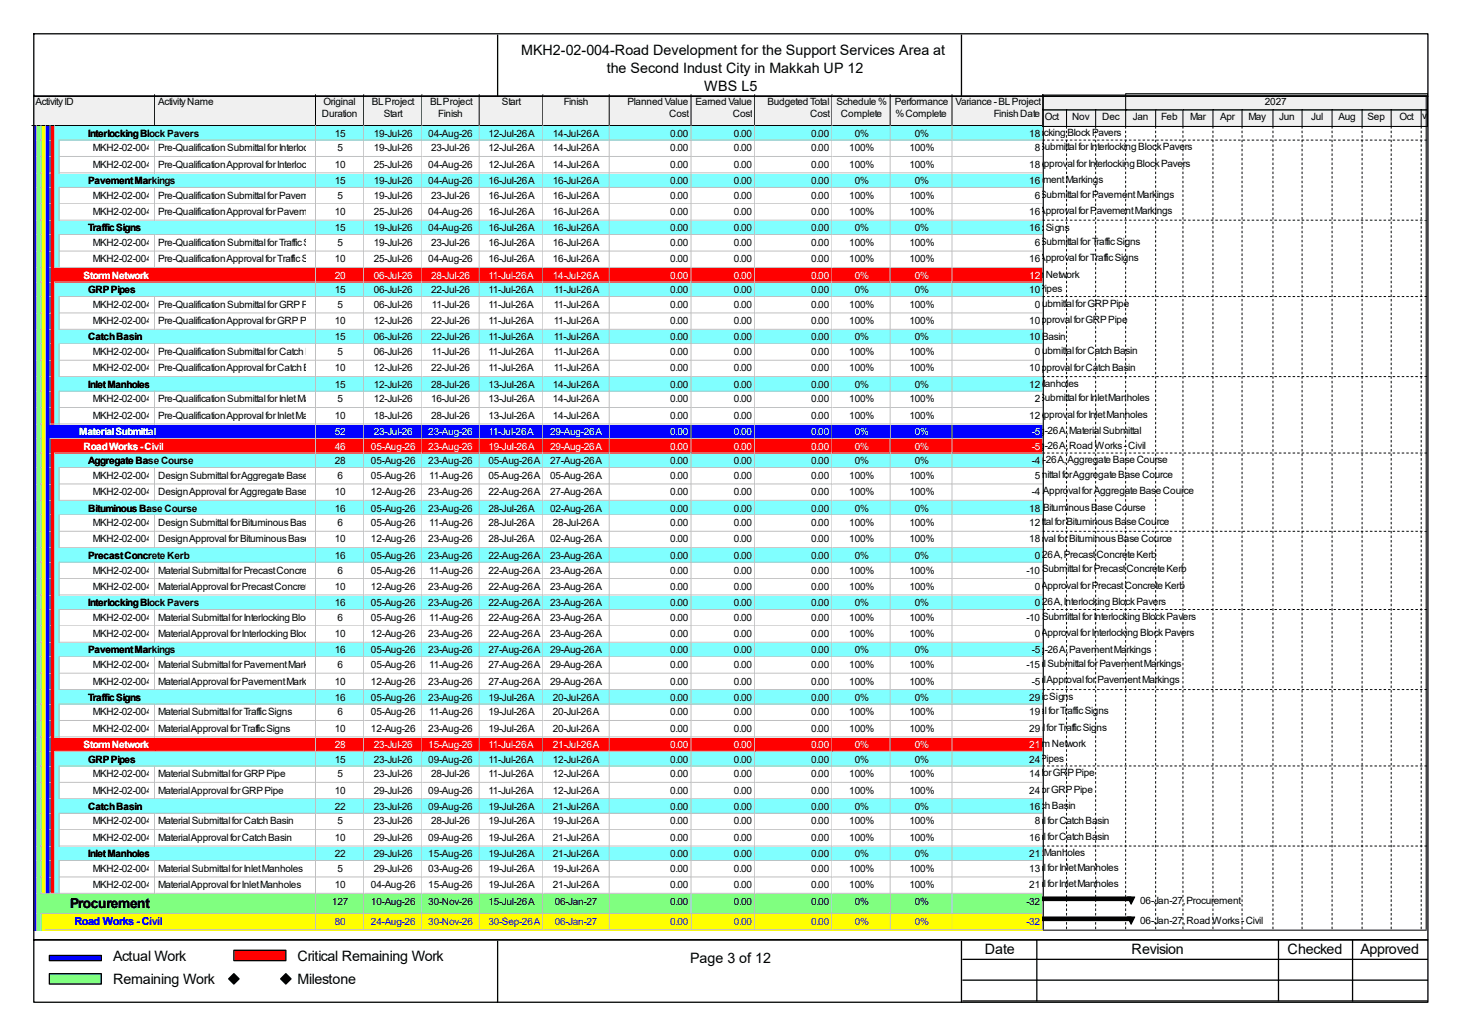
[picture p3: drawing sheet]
<svg xmlns="http://www.w3.org/2000/svg" width="297mm" height="210mm" viewBox="0 0 297 210" stroke-linecap="round" stroke-linejoin="round" font-family="sans-serif">
<defs><g id="words">
<g font-size="2.9">
<text x="105.8" y="11.1">MKH2-02-004-Road Development for the Support Services Area at</text>
<text x="123.2" y="14.8">the Second Indust City in Makkah UP 12</text>
<text x="143" y="18.5">WBS L5</text>
<text x="22.9" y="194.9">Actual Work</text>
<text x="60.4" y="194.9">Critical Remaining Work</text>
<text x="140.1" y="195.5">Page 3 of 12</text>
<text x="199.9" y="193.6">Date</text>
<text x="229.7" y="193.6">Revision</text>
<text x="261.4" y="193.6">Checked</text>
<text x="276.2" y="193.6">Approved</text>
<text x="22.9" y="199.7">Remaining Work</text>
<text x="60.4" y="199.7">Milestone</text>
</g>
<text font-size="2.8" x="14.2" y="184.2">Procurement</text>
<text font-size="2.2" fill="#00f" x="15.2" y="187.8">Road Works - Civil</text>
<g font-size="2">
<text x="7.2" y="21.3">Activity ID</text>
<text x="32.1" y="21.3">Activity Name</text>
<text x="65.4" y="23.7">Duration</text>
<text x="65.7" y="21.3">Original</text>
<text x="75.5" y="21.3">BL Project</text>
<text x="77.9" y="23.7">Start</text>
<text x="87.3" y="21.3">BL Project</text>
<text x="89" y="23.7">Finish</text>
<text x="101.9" y="21.3">Start</text>
<text x="114.5" y="21.3">Finish</text>
<text x="127.4" y="21.3">Planned Value</text>
<text x="135.8" y="23.7">Cost</text>
<text x="141.2" y="21.3">Earned Value</text>
<text x="148.8" y="23.7">Cost</text>
<text x="155.8" y="21.3">Budgeted Total</text>
<text x="164.5" y="23.7">Cost</text>
<text x="169.8" y="21.3">Schedule %</text>
<text x="170.7" y="23.7">Complete</text>
<text x="181.7" y="21.3">Performance</text>
<text x="181.8" y="23.7">% Complete</text>
<text x="194" y="21.3">Variance - BL Project</text>
<text x="201.8" y="23.7">Finish Date</text>
<text x="256.8" y="21.3">2027</text>
<text x="17.9" y="27.7">Interlocking Block Pavers</text>
<text x="67.9" y="27.7">15</text>
<text x="75.9" y="27.7">19-Jul-26</text>
<text x="87" y="27.7">04-Aug-26</text>
<text x="99.1" y="27.7">12-Jul-26 A</text>
<text x="112.2" y="27.7">14-Jul-26 A</text>
<text x="136.1" y="27.7">0.00</text>
<text x="149" y="27.7">0.00</text>
<text x="164.7" y="27.7">0.00</text>
<text x="173.5" y="27.7">0%</text>
<text x="185.7" y="27.7">0%</text>
<text x="196.8" y="27.6">14-Jul-26 A, Interlocking Block Pavers</text>
<text x="209" y="27.7">18</text>
<text x="212.1" y="24.4">Oct</text>
<text x="217.6" y="24.4">Nov</text>
<text x="223.7" y="24.4">Dec</text>
<text x="230" y="24.4">Jan</text>
<text x="235.7" y="24.4">Feb</text>
<text x="241.6" y="24.4">Mar</text>
<text x="247.7" y="24.4">Apr</text>
<text x="253.4" y="24.4">May</text>
<text x="259.7" y="24.4">Jun</text>
<text x="266.2" y="24.4">Jul</text>
<text x="271.7" y="24.4">Aug</text>
<text x="277.6" y="24.4">Sep</text>
<text x="284.1" y="24.4">OctNov</text>
<text x="18.8" y="30.7">MKH2-02-004-PRQ-1060</text>
<text x="18.8" y="34">MKH2-02-004-PRQ-1070</text>
<text x="32.1" y="30.7">Pre-Qualification Submittal for Interlocking Block Pavers</text>
<text x="32.1" y="34">Pre-Qualification Approval for Interlocking Block Pavers</text>
<text x="67.9" y="34">10</text>
<text x="68.5" y="30.7">5</text>
<text x="75.9" y="30.7">19-Jul-26</text>
<text x="75.9" y="34">25-Jul-26</text>
<text x="87" y="34">04-Aug-26</text>
<text x="87.5" y="30.7">23-Jul-26</text>
<text x="99.1" y="30.7">12-Jul-26 A</text>
<text x="99.1" y="34">12-Jul-26 A</text>
<text x="112.2" y="30.7">14-Jul-26 A</text>
<text x="112.2" y="34">14-Jul-26 A</text>
<text x="136.1" y="30.7">0.00</text>
<text x="136.1" y="34">0.00</text>
<text x="149" y="30.7">0.00</text>
<text x="149" y="34">0.00</text>
<text x="164.7" y="30.7">0.00</text>
<text x="164.7" y="34">0.00</text>
<text x="172.4" y="30.7">100%</text>
<text x="172.4" y="34">100%</text>
<text x="184.6" y="30.7">100%</text>
<text x="184.6" y="34">100%</text>
<text x="196.8" y="30.5">Pre-Qualification Submittal for Interlocking Block Pavers</text>
<text x="196.8" y="33.8">Pre-Qualification Approval for Interlocking Block Pavers</text>
<text x="209" y="34">18</text>
<text x="210.1" y="30.7">8</text>
<text x="17.9" y="37.3">Pavement Markings</text>
<text x="18.8" y="40.3">MKH2-02-004-PRQ-1080</text>
<text x="32.1" y="40.3">Pre-Qualification Submittal for Pavement Markings</text>
<text x="67.9" y="37.3">15</text>
<text x="68.5" y="40.3">5</text>
<text x="75.9" y="37.3">19-Jul-26</text>
<text x="75.9" y="40.3">19-Jul-26</text>
<text x="87" y="37.3">04-Aug-26</text>
<text x="87.5" y="40.3">23-Jul-26</text>
<text x="99.1" y="37.3">16-Jul-26 A</text>
<text x="99.1" y="40.3">16-Jul-26 A</text>
<text x="112.2" y="37.3">16-Jul-26 A</text>
<text x="112.2" y="40.3">16-Jul-26 A</text>
<text x="136.1" y="37.3">0.00</text>
<text x="136.1" y="40.3">0.00</text>
<text x="149" y="37.3">0.00</text>
<text x="149" y="40.3">0.00</text>
<text x="164.7" y="37.3">0.00</text>
<text x="164.7" y="40.3">0.00</text>
<text x="172.4" y="40.3">100%</text>
<text x="173.5" y="37.3">0%</text>
<text x="184.6" y="40.3">100%</text>
<text x="185.7" y="37.3">0%</text>
<text x="197.1" y="37.2">16-Jul-26 A, Pavement Markings</text>
<text x="197.1" y="40.1">Pre-Qualification Submittal for Pavement Markings</text>
<text x="209" y="37.3">16</text>
<text x="210.1" y="40.3">6</text>
<text x="17.9" y="46.9">Traffic Signs</text>
<text x="18.8" y="43.6">MKH2-02-004-PRQ-1090</text>
<text x="32.1" y="43.6">Pre-Qualification Approval for Pavement Markings</text>
<text x="67.9" y="43.6">10</text>
<text x="67.9" y="46.9">15</text>
<text x="75.9" y="43.6">25-Jul-26</text>
<text x="75.9" y="46.9">19-Jul-26</text>
<text x="87" y="43.6">04-Aug-26</text>
<text x="87" y="46.9">04-Aug-26</text>
<text x="99.1" y="43.6">16-Jul-26 A</text>
<text x="99.1" y="46.9">16-Jul-26 A</text>
<text x="112.2" y="43.6">16-Jul-26 A</text>
<text x="112.2" y="46.9">16-Jul-26 A</text>
<text x="136.1" y="43.6">0.00</text>
<text x="136.1" y="46.9">0.00</text>
<text x="149" y="43.6">0.00</text>
<text x="149" y="46.9">0.00</text>
<text x="164.7" y="43.6">0.00</text>
<text x="164.7" y="46.9">0.00</text>
<text x="172.4" y="43.6">100%</text>
<text x="173.5" y="46.9">0%</text>
<text x="184.6" y="43.6">100%</text>
<text x="185.7" y="46.9">0%</text>
<text x="197.1" y="43.4">Pre-Qualification Approval for Pavement Markings</text>
<text x="197.1" y="46.8">16-Jul-26 A, Traffic Signs</text>
<text x="209" y="43.6">16</text>
<text x="209" y="46.9">16</text>
<text x="18.8" y="49.9">MKH2-02-004-PRQ-1100</text>
<text x="18.8" y="53.2">MKH2-02-004-PRQ-1110</text>
<text x="32.1" y="49.9">Pre-Qualification Submittal for Traffic Signs</text>
<text x="32.1" y="53.2">Pre-Qualification Approval for Traffic Signs</text>
<text x="67.9" y="53.2">10</text>
<text x="68.5" y="49.9">5</text>
<text x="75.9" y="49.9">19-Jul-26</text>
<text x="75.9" y="53.2">25-Jul-26</text>
<text x="87" y="53.2">04-Aug-26</text>
<text x="87.5" y="49.9">23-Jul-26</text>
<text x="99.1" y="49.9">16-Jul-26 A</text>
<text x="99.1" y="53.2">16-Jul-26 A</text>
<text x="112.2" y="49.9">16-Jul-26 A</text>
<text x="112.2" y="53.2">16-Jul-26 A</text>
<text x="136.1" y="49.9">0.00</text>
<text x="136.1" y="53.2">0.00</text>
<text x="149" y="49.9">0.00</text>
<text x="149" y="53.2">0.00</text>
<text x="164.7" y="49.9">0.00</text>
<text x="164.7" y="53.2">0.00</text>
<text x="172.4" y="49.9">100%</text>
<text x="172.4" y="53.2">100%</text>
<text x="184.6" y="49.9">100%</text>
<text x="184.6" y="53.2">100%</text>
<text x="197.1" y="49.7">Pre-Qualification Submittal for Traffic Signs</text>
<text x="197.1" y="53">Pre-Qualification Approval for Traffic Signs</text>
<text x="209" y="53.2">16</text>
<text x="210.1" y="49.9">6</text>
<text x="17.9" y="59.5">GRP Pipes</text>
<text x="67.9" y="59.5">15</text>
<text x="75.9" y="59.5">06-Jul-26</text>
<text x="87.5" y="59.5">22-Jul-26</text>
<text x="99.1" y="59.5">11-Jul-26 A</text>
<text x="112.4" y="59.5">11-Jul-26 A</text>
<text x="136.1" y="59.5">0.00</text>
<text x="149" y="59.5">0.00</text>
<text x="164.7" y="59.5">0.00</text>
<text x="173.5" y="59.5">0%</text>
<text x="185.7" y="59.5">0%</text>
<text x="196.2" y="59.3">11-Jul-26 A, GRP Pipes</text>
<text x="196.8" y="56.3">14-Jul-26 A, Storm Network</text>
<text x="209" y="59.5">10</text>
<text x="18.8" y="62.4">MKH2-02-004-PRQ-1120</text>
<text x="18.8" y="65.8">MKH2-02-004-PRQ-1130</text>
<text x="32.1" y="62.4">Pre-Qualification Submittal for GRP Pipe</text>
<text x="32.1" y="65.8">Pre-Qualification Approval for GRP Pipe</text>
<text x="67.9" y="65.8">10</text>
<text x="68.5" y="62.4">5</text>
<text x="75.9" y="62.4">06-Jul-26</text>
<text x="75.9" y="65.8">12-Jul-26</text>
<text x="87.5" y="65.8">22-Jul-26</text>
<text x="87.7" y="62.4">11-Jul-26</text>
<text x="99.1" y="62.4">11-Jul-26 A</text>
<text x="99.1" y="65.8">11-Jul-26 A</text>
<text x="112.4" y="62.4">11-Jul-26 A</text>
<text x="112.4" y="65.8">11-Jul-26 A</text>
<text x="136.1" y="62.4">0.00</text>
<text x="136.1" y="65.8">0.00</text>
<text x="149" y="62.4">0.00</text>
<text x="149" y="65.8">0.00</text>
<text x="164.7" y="62.4">0.00</text>
<text x="164.7" y="65.8">0.00</text>
<text x="172.4" y="62.4">100%</text>
<text x="172.4" y="65.8">100%</text>
<text x="184.6" y="62.4">100%</text>
<text x="184.6" y="65.8">100%</text>
<text x="196.2" y="62.3">Pre-Qualification Submittal for GRP Pipe</text>
<text x="196.2" y="65.6">Pre-Qualification Approval for GRP Pipe</text>
<text x="209" y="65.8">10</text>
<text x="210.1" y="62.4">0</text>
<text x="17.9" y="69.1">Catch Basin</text>
<text x="67.9" y="69.1">15</text>
<text x="75.9" y="69.1">06-Jul-26</text>
<text x="87.5" y="69.1">22-Jul-26</text>
<text x="99.1" y="69.1">11-Jul-26 A</text>
<text x="112.4" y="69.1">11-Jul-26 A</text>
<text x="136.1" y="69.1">0.00</text>
<text x="149" y="69.1">0.00</text>
<text x="164.7" y="69.1">0.00</text>
<text x="173.5" y="69.1">0%</text>
<text x="185.7" y="69.1">0%</text>
<text x="196.2" y="68.9">11-Jul-26 A, Catch Basin</text>
<text x="196.2" y="71.9">Pre-Qualification Submittal for Catch Basin</text>
<text x="209" y="69.1">10</text>
<text x="18.8" y="72.1">MKH2-02-004-PRQ-1160</text>
<text x="18.8" y="75.4">MKH2-02-004-PRQ-1170</text>
<text x="32.1" y="72.1">Pre-Qualification Submittal for Catch Basin</text>
<text x="32.1" y="75.4">Pre-Qualification Approval for Catch Basin</text>
<text x="67.9" y="75.4">10</text>
<text x="68.5" y="72.1">5</text>
<text x="75.9" y="72.1">06-Jul-26</text>
<text x="75.9" y="75.4">12-Jul-26</text>
<text x="87.5" y="75.4">22-Jul-26</text>
<text x="87.7" y="72.1">11-Jul-26</text>
<text x="99.1" y="72.1">11-Jul-26 A</text>
<text x="99.1" y="75.4">11-Jul-26 A</text>
<text x="112.4" y="72.1">11-Jul-26 A</text>
<text x="112.4" y="75.4">11-Jul-26 A</text>
<text x="136.1" y="72.1">0.00</text>
<text x="136.1" y="75.4">0.00</text>
<text x="149" y="72.1">0.00</text>
<text x="149" y="75.4">0.00</text>
<text x="164.7" y="72.1">0.00</text>
<text x="164.7" y="75.4">0.00</text>
<text x="172.4" y="72.1">100%</text>
<text x="172.4" y="75.4">100%</text>
<text x="184.6" y="72.1">100%</text>
<text x="184.6" y="75.4">100%</text>
<text x="196.2" y="75.2">Pre-Qualification Approval for Catch Basin</text>
<text x="209" y="75.4">10</text>
<text x="210.1" y="72.1">0</text>
<text x="17.9" y="78.7">Inlet Manholes</text>
<text x="18.8" y="81.7">MKH2-02-004-PRQ-1140</text>
<text x="32.1" y="81.7">Pre-Qualification Submittal for Inlet Manholes5</text>
<text x="67.9" y="78.7">15</text>
<text x="75.9" y="78.7">12-Jul-26</text>
<text x="75.9" y="81.7">12-Jul-26</text>
<text x="87.5" y="78.7">28-Jul-26</text>
<text x="87.5" y="81.7">16-Jul-26</text>
<text x="99.1" y="78.7">13-Jul-26 A</text>
<text x="99.1" y="81.7">13-Jul-26 A</text>
<text x="112.2" y="78.7">14-Jul-26 A</text>
<text x="112.2" y="81.7">14-Jul-26 A</text>
<text x="136.1" y="78.7">0.00</text>
<text x="136.1" y="81.7">0.00</text>
<text x="149" y="78.7">0.00</text>
<text x="149" y="81.7">0.00</text>
<text x="164.7" y="78.7">0.00</text>
<text x="164.7" y="81.7">0.00</text>
<text x="172.4" y="81.7">100%</text>
<text x="173.5" y="78.7">0%</text>
<text x="184.6" y="81.7">100%</text>
<text x="185.7" y="78.7">0%</text>
<text x="196.8" y="78.5">14-Jul-26 A, Inlet Manholes</text>
<text x="196.8" y="81.4">Pre-Qualification Submittal for Inlet Manholes</text>
<text x="209" y="78.7">12</text>
<text x="210.1" y="81.7">2</text>
<text x="18.8" y="85">MKH2-02-004-PRQ-1150</text>
<text x="32.1" y="85">Pre-Qualification Approval for Inlet Manholes10</text>
<text x="75.9" y="85">18-Jul-26</text>
<text x="87.5" y="85">28-Jul-26</text>
<text x="99.1" y="85">13-Jul-26 A</text>
<text x="112.2" y="85">14-Jul-26 A</text>
<text x="136.1" y="85">0.00</text>
<text x="149" y="85">0.00</text>
<text x="164.7" y="85">0.00</text>
<text x="172.4" y="85">100%</text>
<text x="184.6" y="85">100%</text>
<text x="196.8" y="84.8">Pre-Qualification Approval for Inlet Manholes</text>
<text x="205.8" y="88.1">29-Aug-26 A, Material Submittal</text>
<text x="209" y="85">12</text>
<text x="17.9" y="94.2">Aggregate Base Course</text>
<text x="67.9" y="94.2">28</text>
<text x="75.3" y="94.2">05-Aug-26</text>
<text x="87" y="94.2">23-Aug-26</text>
<text x="99.1" y="94.2">05-Aug-26 A</text>
<text x="111.7" y="94.2">27-Aug-26 A</text>
<text x="136.1" y="94.2">0.00</text>
<text x="149" y="94.2">0.00</text>
<text x="164.7" y="94.2">0.00</text>
<text x="173.5" y="94.2">0%</text>
<text x="185.7" y="94.2">0%</text>
<text x="205.4" y="94">27-Aug-26 A, Aggregate Base Course</text>
<text x="205.8" y="91.1">29-Aug-26 A, Road Works - Civil</text>
<text x="209.5" y="94.2">-4</text>
<text x="18.8" y="97.2">MKH2-02-004-MTS-1000</text>
<text x="18.8" y="100.5">MKH2-02-004-MTS-1010</text>
<text x="32.1" y="97.2">Design Submittal for Aggregate Base Cource6</text>
<text x="32.1" y="100.5">Design Approval for Aggregate Base Cource</text>
<text x="67.9" y="100.5">10</text>
<text x="75.3" y="97.2">05-Aug-26</text>
<text x="75.3" y="100.5">12-Aug-26</text>
<text x="87" y="100.5">23-Aug-26</text>
<text x="87.1" y="97.2">11-Aug-26</text>
<text x="99.1" y="97.2">05-Aug-26 A</text>
<text x="99.1" y="100.5">22-Aug-26 A</text>
<text x="111.7" y="97.2">05-Aug-26 A</text>
<text x="111.7" y="100.5">27-Aug-26 A</text>
<text x="136.1" y="97.2">0.00</text>
<text x="136.1" y="100.5">0.00</text>
<text x="149" y="97.2">0.00</text>
<text x="149" y="100.5">0.00</text>
<text x="164.7" y="97.2">0.00</text>
<text x="164.7" y="100.5">0.00</text>
<text x="172.4" y="97.2">100%</text>
<text x="172.4" y="100.5">100%</text>
<text x="184.6" y="97.2">100%</text>
<text x="184.6" y="100.5">100%</text>
<text x="201" y="97">Design Submittal for Aggregate Base Cource</text>
<text x="205.4" y="100.3">Design Approval for Aggregate Base Cource</text>
<text x="209.5" y="100.5">-4</text>
<text x="210.1" y="97.2">5</text>
<text x="17.9" y="103.8">Bituminous Base Course</text>
<text x="18.8" y="106.8">MKH2-02-004-MTS-1020</text>
<text x="32.1" y="106.8">Design Submittal for Bituminous Base Cource</text>
<text x="67.9" y="103.8">16</text>
<text x="68.5" y="106.8">6</text>
<text x="75.3" y="103.8">05-Aug-26</text>
<text x="75.3" y="106.8">05-Aug-26</text>
<text x="87" y="103.8">23-Aug-26</text>
<text x="87.1" y="106.8">11-Aug-26</text>
<text x="99.1" y="103.8">28-Jul-26 A</text>
<text x="99.1" y="106.8">28-Jul-26 A</text>
<text x="111.7" y="103.8">02-Aug-26 A</text>
<text x="112.2" y="106.8">28-Jul-26 A</text>
<text x="136.1" y="103.8">0.00</text>
<text x="136.1" y="106.8">0.00</text>
<text x="149" y="103.8">0.00</text>
<text x="149" y="106.8">0.00</text>
<text x="164.7" y="103.8">0.00</text>
<text x="164.7" y="106.8">0.00</text>
<text x="172.4" y="106.8">100%</text>
<text x="173.5" y="103.8">0%</text>
<text x="184.6" y="106.8">100%</text>
<text x="185.7" y="103.8">0%</text>
<text x="199.6" y="106.6">Design Submittal for Bituminous Base Cource</text>
<text x="200.5" y="103.6">02-Aug-26 A, Bituminous Base Course</text>
<text x="209" y="103.8">18</text>
<text x="209" y="106.8">12</text>
<text x="17.9" y="113.4">Precast Concrete Kerb</text>
<text x="18.8" y="110.1">MKH2-02-004-MTS-1030</text>
<text x="32.1" y="110.1">Design Approval for Bituminous Base Cource</text>
<text x="67.9" y="110.1">10</text>
<text x="67.9" y="113.4">16</text>
<text x="75.3" y="110.1">12-Aug-26</text>
<text x="75.3" y="113.4">05-Aug-26</text>
<text x="87" y="110.1">23-Aug-26</text>
<text x="87" y="113.4">23-Aug-26</text>
<text x="99.1" y="110.1">28-Jul-26 A</text>
<text x="99.1" y="113.4">22-Aug-26 A</text>
<text x="111.7" y="110.1">02-Aug-26 A</text>
<text x="111.7" y="113.4">23-Aug-26 A</text>
<text x="136.1" y="110.1">0.00</text>
<text x="136.1" y="113.4">0.00</text>
<text x="149" y="110.1">0.00</text>
<text x="149" y="113.4">0.00</text>
<text x="164.7" y="110.1">0.00</text>
<text x="164.7" y="113.4">0.00</text>
<text x="172.4" y="110.1">100%</text>
<text x="173.5" y="113.4">0%</text>
<text x="184.6" y="110.1">100%</text>
<text x="185.7" y="113.4">0%</text>
<text x="200.5" y="109.9">Design Approval for Bituminous Base Cource</text>
<text x="204.7" y="113.2">23-Aug-26 A, Precast Concrete Kerb</text>
<text x="209" y="110.1">18</text>
<text x="210.1" y="113.4">0</text>
<text x="18.8" y="116.4">MKH2-02-004-MTS-1040</text>
<text x="18.8" y="119.7">MKH2-02-004-MTS-1050</text>
<text x="32.1" y="116.4">Material Submittal for Precast Concrete Kerb6</text>
<text x="32.1" y="119.7">Material Approval for Precast Concrete Kerb10</text>
<text x="75.3" y="116.4">05-Aug-26</text>
<text x="75.3" y="119.7">12-Aug-26</text>
<text x="87" y="119.7">23-Aug-26</text>
<text x="87.1" y="116.4">11-Aug-26</text>
<text x="99.1" y="116.4">22-Aug-26 A</text>
<text x="99.1" y="119.7">22-Aug-26 A</text>
<text x="111.7" y="116.4">23-Aug-26 A</text>
<text x="111.7" y="119.7">23-Aug-26 A</text>
<text x="136.1" y="116.4">0.00</text>
<text x="136.1" y="119.7">0.00</text>
<text x="149" y="116.4">0.00</text>
<text x="149" y="119.7">0.00</text>
<text x="164.7" y="116.4">0.00</text>
<text x="164.7" y="119.7">0.00</text>
<text x="172.4" y="116.4">100%</text>
<text x="172.4" y="119.7">100%</text>
<text x="184.6" y="116.4">100%</text>
<text x="184.6" y="119.7">100%</text>
<text x="204.7" y="116.2">Material Submittal for Precast Concrete Kerb</text>
<text x="204.7" y="119.5">Material Approval for Precast Concrete Kerb</text>
<text x="208.4" y="116.4">-10</text>
<text x="210.1" y="119.7">0</text>
<text x="17.9" y="123">Interlocking Block Pavers</text>
<text x="18.8" y="125.9">MKH2-02-004-MTS-1060</text>
<text x="32.1" y="125.9">Material Submittal for Interlocking Block Pavers</text>
<text x="67.9" y="123">16</text>
<text x="68.5" y="125.9">6</text>
<text x="75.3" y="123">05-Aug-26</text>
<text x="75.3" y="125.9">05-Aug-26</text>
<text x="87" y="123">23-Aug-26</text>
<text x="87.1" y="125.9">11-Aug-26</text>
<text x="99.1" y="123">22-Aug-26 A</text>
<text x="99.1" y="125.9">22-Aug-26 A</text>
<text x="111.7" y="123">23-Aug-26 A</text>
<text x="111.7" y="125.9">23-Aug-26 A</text>
<text x="136.1" y="123">0.00</text>
<text x="136.1" y="125.9">0.00</text>
<text x="149" y="123">0.00</text>
<text x="149" y="125.9">0.00</text>
<text x="164.7" y="123">0.00</text>
<text x="164.7" y="125.9">0.00</text>
<text x="172.4" y="125.9">100%</text>
<text x="173.5" y="123">0%</text>
<text x="184.6" y="125.9">100%</text>
<text x="185.7" y="123">0%</text>
<text x="204.7" y="122.8">23-Aug-26 A, Interlocking Block Pavers</text>
<text x="204.7" y="125.8">Material Submittal for Interlocking Block Pavers</text>
<text x="208.4" y="125.9">-10</text>
<text x="210.1" y="123">0</text>
<text x="18.8" y="129.3">MKH2-02-004-MTS-1070</text>
<text x="32.1" y="129.3">Material Approval for Interlocking Block Pavers</text>
<text x="67.9" y="129.3">10</text>
<text x="75.3" y="129.3">12-Aug-26</text>
<text x="87" y="129.3">23-Aug-26</text>
<text x="99.1" y="129.3">22-Aug-26 A</text>
<text x="111.7" y="129.3">23-Aug-26 A</text>
<text x="136.1" y="129.3">0.00</text>
<text x="149" y="129.3">0.00</text>
<text x="164.7" y="129.3">0.00</text>
<text x="172.4" y="129.3">100%</text>
<text x="184.6" y="129.3">100%</text>
<text x="204.7" y="129.1">Material Approval for Interlocking Block Pavers</text>
<text x="210.1" y="129.3">0</text>
<text x="17.9" y="132.6">Pavement Markings</text>
<text x="18.8" y="135.6">MKH2-02-004-MTS-1080</text>
<text x="32.1" y="135.6">Material Submittal for Pavement Markings</text>
<text x="67.9" y="132.6">16</text>
<text x="68.5" y="135.6">6</text>
<text x="75.3" y="132.6">05-Aug-26</text>
<text x="75.3" y="135.6">05-Aug-26</text>
<text x="87" y="132.6">23-Aug-26</text>
<text x="87.1" y="135.6">11-Aug-26</text>
<text x="99.1" y="132.6">27-Aug-26 A</text>
<text x="99.1" y="135.6">27-Aug-26 A</text>
<text x="111.7" y="132.6">29-Aug-26 A</text>
<text x="111.7" y="135.6">29-Aug-26 A</text>
<text x="136.1" y="132.6">0.00</text>
<text x="136.1" y="135.6">0.00</text>
<text x="149" y="132.6">0.00</text>
<text x="149" y="135.6">0.00</text>
<text x="164.7" y="132.6">0.00</text>
<text x="164.7" y="135.6">0.00</text>
<text x="172.4" y="135.6">100%</text>
<text x="173.5" y="132.6">0%</text>
<text x="184.6" y="135.6">100%</text>
<text x="185.7" y="132.6">0%</text>
<text x="205.8" y="132.4">29-Aug-26 A, Pavement Markings</text>
<text x="205.8" y="135.4">Material Submittal for Pavement Markings</text>
<text x="208.4" y="135.6">-15</text>
<text x="209.5" y="132.6">-5</text>
<text x="17.9" y="142.2">Traffic Signs</text>
<text x="18.8" y="138.9">MKH2-02-004-MTS-1090</text>
<text x="32.1" y="138.9">Material Approval for Pavement Markings</text>
<text x="67.9" y="138.9">10</text>
<text x="67.9" y="142.2">16</text>
<text x="75.3" y="138.9">12-Aug-26</text>
<text x="75.3" y="142.2">05-Aug-26</text>
<text x="87" y="138.9">23-Aug-26</text>
<text x="87" y="142.2">23-Aug-26</text>
<text x="99.1" y="138.9">27-Aug-26 A</text>
<text x="99.1" y="142.2">19-Jul-26 A</text>
<text x="111.7" y="138.9">29-Aug-26 A</text>
<text x="112.2" y="142.2">20-Jul-26 A</text>
<text x="136.1" y="138.9">0.00</text>
<text x="136.1" y="142.2">0.00</text>
<text x="149" y="138.9">0.00</text>
<text x="149" y="142.2">0.00</text>
<text x="164.7" y="138.9">0.00</text>
<text x="164.7" y="142.2">0.00</text>
<text x="172.4" y="138.9">100%</text>
<text x="173.5" y="142.2">0%</text>
<text x="184.6" y="138.9">100%</text>
<text x="185.7" y="142.2">0%</text>
<text x="197.9" y="142">20-Jul-26 A, Traffic Signs</text>
<text x="205.8" y="138.7">Material Approval for Pavement Markings</text>
<text x="209" y="142.2">29</text>
<text x="209.5" y="138.9">-5</text>
<text x="18.8" y="145.2">MKH2-02-004-MTS-1100</text>
<text x="18.8" y="148.5">MKH2-02-004-MTS-1110</text>
<text x="32.1" y="145.2">Material Submittal for Traffic Signs</text>
<text x="32.1" y="148.5">Material Approval for Traffic Signs</text>
<text x="67.9" y="148.5">10</text>
<text x="68.5" y="145.2">6</text>
<text x="75.3" y="145.2">05-Aug-26</text>
<text x="75.3" y="148.5">12-Aug-26</text>
<text x="87" y="148.5">23-Aug-26</text>
<text x="87.1" y="145.2">11-Aug-26</text>
<text x="99.1" y="145.2">19-Jul-26 A</text>
<text x="99.1" y="148.5">19-Jul-26 A</text>
<text x="112.2" y="145.2">20-Jul-26 A</text>
<text x="112.2" y="148.5">20-Jul-26 A</text>
<text x="136.1" y="145.2">0.00</text>
<text x="136.1" y="148.5">0.00</text>
<text x="149" y="145.2">0.00</text>
<text x="149" y="148.5">0.00</text>
<text x="164.7" y="145.2">0.00</text>
<text x="164.7" y="148.5">0.00</text>
<text x="172.4" y="145.2">100%</text>
<text x="172.4" y="148.5">100%</text>
<text x="184.6" y="145.2">100%</text>
<text x="184.6" y="148.5">100%</text>
<text x="197.9" y="144.9">Material Submittal for Traffic Signs</text>
<text x="197.9" y="148.3">Material Approval for Traffic Signs</text>
<text x="209" y="145.2">19</text>
<text x="209" y="148.5">29</text>
<text x="17.9" y="154.8">GRP Pipes</text>
<text x="67.9" y="154.8">15</text>
<text x="75.9" y="154.8">23-Jul-26</text>
<text x="87" y="154.8">09-Aug-26</text>
<text x="99.1" y="154.8">11-Jul-26 A</text>
<text x="112.2" y="154.8">12-Jul-26 A</text>
<text x="136.1" y="154.8">0.00</text>
<text x="149" y="154.8">0.00</text>
<text x="164.7" y="154.8">0.00</text>
<text x="173.5" y="154.8">0%</text>
<text x="185.7" y="154.8">0%</text>
<text x="196.4" y="154.6">12-Jul-26 A, GRP Pipes</text>
<text x="198.1" y="151.6">21-Jul-26 A, Storm Network</text>
<text x="209" y="154.8">24</text>
<text x="18.8" y="157.7">MKH2-02-004-MTS-1120</text>
<text x="18.8" y="161">MKH2-02-004-MTS-1130</text>
<text x="32.1" y="157.7">Material Submittal for GRP Pipe</text>
<text x="32.1" y="161">Material Approval for GRP Pipe</text>
<text x="67.9" y="161">10</text>
<text x="68.5" y="157.7">5</text>
<text x="75.9" y="157.7">23-Jul-26</text>
<text x="75.9" y="161">29-Jul-26</text>
<text x="87" y="161">09-Aug-26</text>
<text x="87.5" y="157.7">28-Jul-26</text>
<text x="99.1" y="157.7">11-Jul-26 A</text>
<text x="99.1" y="161">11-Jul-26 A</text>
<text x="112.2" y="157.7">12-Jul-26 A</text>
<text x="112.2" y="161">12-Jul-26 A</text>
<text x="136.1" y="157.7">0.00</text>
<text x="136.1" y="161">0.00</text>
<text x="149" y="157.7">0.00</text>
<text x="149" y="161">0.00</text>
<text x="164.7" y="157.7">0.00</text>
<text x="164.7" y="161">0.00</text>
<text x="172.4" y="157.7">100%</text>
<text x="172.4" y="161">100%</text>
<text x="184.6" y="157.7">100%</text>
<text x="184.6" y="161">100%</text>
<text x="196.4" y="157.5">Material Submittal for GRP Pipe</text>
<text x="196.4" y="160.8">Material Approval for GRP Pipe</text>
<text x="209" y="157.7">14</text>
<text x="209" y="161">24</text>
<text x="17.9" y="164.3">Catch Basin</text>
<text x="18.8" y="167.3">MKH2-02-004-MTS-1160</text>
<text x="32.1" y="167.3">Material Submittal for Catch Basin</text>
<text x="67.9" y="164.3">22</text>
<text x="68.5" y="167.3">5</text>
<text x="75.9" y="164.3">23-Jul-26</text>
<text x="75.9" y="167.3">23-Jul-26</text>
<text x="87" y="164.3">09-Aug-26</text>
<text x="87.5" y="167.3">28-Jul-26</text>
<text x="99.1" y="164.3">19-Jul-26 A</text>
<text x="99.1" y="167.3">19-Jul-26 A</text>
<text x="112.2" y="164.3">21-Jul-26 A</text>
<text x="112.2" y="167.3">19-Jul-26 A</text>
<text x="136.1" y="164.3">0.00</text>
<text x="136.1" y="167.3">0.00</text>
<text x="149" y="164.3">0.00</text>
<text x="149" y="167.3">0.00</text>
<text x="164.7" y="164.3">0.00</text>
<text x="164.7" y="167.3">0.00</text>
<text x="172.4" y="167.3">100%</text>
<text x="173.5" y="164.3">0%</text>
<text x="184.6" y="167.3">100%</text>
<text x="185.7" y="164.3">0%</text>
<text x="197.7" y="167.1">Material Submittal for Catch Basin</text>
<text x="198.1" y="164.2">21-Jul-26 A, Catch Basin</text>
<text x="209" y="164.3">16</text>
<text x="210.1" y="167.3">8</text>
<text x="17.9" y="173.9">Inlet Manholes</text>
<text x="18.8" y="170.6">MKH2-02-004-MTS-1170</text>
<text x="32.1" y="170.6">Material Approval for Catch Basin</text>
<text x="67.9" y="170.6">10</text>
<text x="67.9" y="173.9">22</text>
<text x="75.9" y="170.6">29-Jul-26</text>
<text x="75.9" y="173.9">29-Jul-26</text>
<text x="87" y="170.6">09-Aug-26</text>
<text x="87" y="173.9">15-Aug-26</text>
<text x="99.1" y="170.6">19-Jul-26 A</text>
<text x="99.1" y="173.9">19-Jul-26 A</text>
<text x="112.2" y="170.6">21-Jul-26 A</text>
<text x="112.2" y="173.9">21-Jul-26 A</text>
<text x="136.1" y="170.6">0.00</text>
<text x="136.1" y="173.9">0.00</text>
<text x="149" y="170.6">0.00</text>
<text x="149" y="173.9">0.00</text>
<text x="164.7" y="170.6">0.00</text>
<text x="164.7" y="173.9">0.00</text>
<text x="172.4" y="170.6">100%</text>
<text x="173.5" y="173.9">0%</text>
<text x="184.6" y="170.6">100%</text>
<text x="185.7" y="173.9">0%</text>
<text x="198.1" y="170.4">Material Approval for Catch Basin</text>
<text x="198.1" y="173.8">21-Jul-26 A, Inlet Manholes</text>
<text x="209" y="170.6">16</text>
<text x="209" y="173.9">21</text>
<text x="18.8" y="176.9">MKH2-02-004-MTS-1140</text>
<text x="32.1" y="176.9">Material Submittal for Inlet Manholes</text>
<text x="68.5" y="176.9">5</text>
<text x="75.9" y="176.9">29-Jul-26</text>
<text x="87" y="176.9">03-Aug-26</text>
<text x="99.1" y="176.9">19-Jul-26 A</text>
<text x="112.2" y="176.9">19-Jul-26 A</text>
<text x="136.1" y="176.9">0.00</text>
<text x="149" y="176.9">0.00</text>
<text x="164.7" y="176.9">0.00</text>
<text x="172.4" y="176.9">100%</text>
<text x="184.6" y="176.9">100%</text>
<text x="197.7" y="176.7">Material Submittal for Inlet Manholes</text>
<text x="209" y="176.9">13</text>
<text x="18.8" y="180.2">MKH2-02-004-MTS-1150</text>
<text x="32.1" y="180.2">Material Approval for Inlet Manholes</text>
<text x="67.4" y="183.6">127</text>
<text x="67.9" y="180.2">10</text>
<text x="75.3" y="180.2">04-Aug-26</text>
<text x="75.3" y="183.6">10-Aug-26</text>
<text x="87" y="180.2">15-Aug-26</text>
<text x="87" y="183.6">30-Nov-26</text>
<text x="99.1" y="180.2">19-Jul-26 A</text>
<text x="99.1" y="183.6">15-Jul-26 A</text>
<text x="112.2" y="180.2">21-Jul-26 A</text>
<text x="112.6" y="183.6">06-Jan-27</text>
<text x="136.1" y="180.2">0.00</text>
<text x="136.1" y="183.6">0.00</text>
<text x="149" y="180.2">0.00</text>
<text x="149" y="183.6">0.00</text>
<text x="164.7" y="180.2">0.00</text>
<text x="164.7" y="183.6">0.00</text>
<text x="172.4" y="180.2">100%</text>
<text x="173.5" y="183.6">0%</text>
<text x="184.6" y="180.2">100%</text>
<text x="185.7" y="183.6">0%</text>
<text x="198.1" y="180">Material Approval for Inlet Manholes</text>
<text x="208.4" y="183.6">-32</text>
<text x="209" y="180.2">21</text>
<text x="231.5" y="183.3">06-Jan-27, Procurement</text>
<text x="231.5" y="187.4">06-Jan-27, Road Works - Civil</text>
</g>
<g font-size="2" fill="#fff">
<text x="17" y="56.6">Storm Network</text>
<text x="67.9" y="56.6">20</text>
<text x="75.9" y="56.6">06-Jul-26</text>
<text x="87.5" y="56.6">28-Jul-26</text>
<text x="99.1" y="56.6">11-Jul-26 A</text>
<text x="112.2" y="56.6">14-Jul-26 A</text>
<text x="136.1" y="56.6">0.00</text>
<text x="149" y="56.6">0.00</text>
<text x="164.7" y="56.6">0.00</text>
<text x="173.5" y="56.6">0%</text>
<text x="185.7" y="56.6">0%</text>
<text x="209" y="56.6">12</text>
<text x="16" y="88.3">Material Submittal</text>
<text x="67.9" y="88.3">52</text>
<text x="75.9" y="88.3">23-Jul-26</text>
<text x="87" y="88.3">23-Aug-26</text>
<text x="99.1" y="88.3">11-Jul-26 A</text>
<text x="111.7" y="88.3">29-Aug-26 A</text>
<text x="136.1" y="88.3">0.00</text>
<text x="149" y="88.3">0.00</text>
<text x="164.7" y="88.3">0.00</text>
<text x="173.5" y="88.3">0%</text>
<text x="185.7" y="88.3">0%</text>
<text x="209.5" y="88.3">-5</text>
<text x="17" y="91.2">Road Works - Civil</text>
<text x="67.9" y="91.2">46</text>
<text x="75.3" y="91.2">05-Aug-26</text>
<text x="87" y="91.2">23-Aug-26</text>
<text x="99.1" y="91.2">19-Jul-26 A</text>
<text x="111.7" y="91.2">29-Aug-26 A</text>
<text x="136.1" y="91.2">0.00</text>
<text x="149" y="91.2">0.00</text>
<text x="164.7" y="91.2">0.00</text>
<text x="173.5" y="91.2">0%</text>
<text x="185.7" y="91.2">0%</text>
<text x="209.5" y="91.2">-5</text>
<text x="17" y="151.8">Storm Network</text>
<text x="67.9" y="151.8">28</text>
<text x="75.9" y="151.8">23-Jul-26</text>
<text x="87" y="151.8">15-Aug-26</text>
<text x="99.1" y="151.8">11-Jul-26 A</text>
<text x="112.2" y="151.8">21-Jul-26 A</text>
<text x="136.1" y="151.8">0.00</text>
<text x="149" y="151.8">0.00</text>
<text x="164.7" y="151.8">0.00</text>
<text x="173.5" y="151.8">0%</text>
<text x="185.7" y="151.8">0%</text>
<text x="209" y="151.8">21</text>
</g>
<g font-size="2" fill="#00f">
<text x="67.9" y="187.6">80</text>
<text x="75.3" y="187.6">24-Aug-26</text>
<text x="87" y="187.6">30-Nov-26</text>
<text x="99.1" y="187.6">30-Sep-26 A</text>
<text x="112.6" y="187.6">06-Jan-27</text>
<text x="136.1" y="187.6">0.00</text>
<text x="149" y="187.6">0.00</text>
<text x="164.7" y="187.6">0.00</text>
<text x="173.5" y="187.6">0%</text>
<text x="185.7" y="187.6">0%</text>
<text x="208.4" y="187.6">-32</text>
</g>
</g></defs>
<path d="M6.6 19.2h25v6.5h-25z" fill="#f0f0f0"/>
<path d="M31.4 19.2v6.3h-24.9" fill="none" stroke="#000" stroke-width=".2"/>
<path d="M31.6 19.2h32.6v6.5h-32.6z" fill="#f0f0f0"/>
<path d="M64.1 19.2v6.3h-32.7" fill="none" stroke="#000" stroke-width=".2"/>
<path d="M64.2 19.2h9.8v6.5h-9.8z" fill="#f0f0f0"/>
<path d="M73.8 19.2v6.3h-9.7" fill="none" stroke="#000" stroke-width=".2"/>
<path d="M74 19.2h11.9v6.5h-11.9z" fill="#f0f0f0"/>
<path d="M85.7 19.2v6.3h-11.9" fill="none" stroke="#000" stroke-width=".2"/>
<path d="M85.9 19.2h11.6v6.5h-11.6z" fill="#f0f0f0"/>
<path d="M97.3 19.2v6.3h-11.6" fill="none" stroke="#000" stroke-width=".2"/>
<path d="M97.5 19.2h12.9v6.5h-12.9z" fill="#f0f0f0"/>
<path d="M110.2 19.2v6.3h-12.9" fill="none" stroke="#000" stroke-width=".2"/>
<path d="M110.4 19.2h13.5v6.5h-13.5z" fill="#f0f0f0"/>
<path d="M123.7 19.2v6.3h-13.5" fill="none" stroke="#000" stroke-width=".2"/>
<path d="M123.9 19.2h16.6v6.5h-16.6z" fill="#f0f0f0"/>
<path d="M140.3 19.2v6.3h-16.6" fill="none" stroke="#000" stroke-width=".2"/>
<path d="M140.5 19.2h12.9v6.5h-12.9z" fill="#f0f0f0"/>
<path d="M153.2 19.2v6.3h-12.9" fill="none" stroke="#000" stroke-width=".2"/>
<path d="M153.4 19.2h15.7v6.5h-15.7z" fill="#f0f0f0"/>
<path d="M168.9 19.2v6.3h-15.7" fill="none" stroke="#000" stroke-width=".2"/>
<path d="M169.1 19.2h11.8v6.5h-11.8z" fill="#f0f0f0"/>
<path d="M180.7 19.2v6.3h-11.8" fill="none" stroke="#000" stroke-width=".2"/>
<path d="M180.9 19.2h12.6v6.5h-12.6z" fill="#f0f0f0"/>
<path d="M193.3 19.2v6.3h-12.6" fill="none" stroke="#000" stroke-width=".2"/>
<path d="M193.5 19.2h18.4v6.5h-18.4z" fill="#f0f0f0"/>
<path d="M211.7 19.2v6.3h-18.4" fill="none" stroke="#000" stroke-width=".2"/>
<path d="M6.6 25.7h1v2.9h-1z" fill="#00f"/>
<path d="M7.4 25.5v3.1" fill="none" stroke="#c0c0c0" stroke-width=".2"/>
<path d="M7.6 25.7h.9v2.9h-.9z" fill="#80ff80"/>
<path d="M8.3 25.5v3.1" fill="none" stroke="#c0c0c0" stroke-width=".2"/>
<path d="M8.5 25.7h.9v2.9h-.9z" fill="#ff0"/>
<path d="M9.2 25.5v3.1" fill="none" stroke="#c0c0c0" stroke-width=".2"/>
<path d="M9.4 25.7h.9v2.9h-.9z" fill="#00f"/>
<path d="M10.2 25.5v3.1" fill="none" stroke="#c0c0c0" stroke-width=".2"/>
<path d="M10.3 25.7h1v2.9h-1z" fill="#f00"/>
<path d="M11.1 25.5v3.1" fill="none" stroke="#c0c0c0" stroke-width=".2"/>
<path d="M11.3 25.7h20.3v2.9h-20.3z" fill="#80ffff"/>
<path d="M12 28.4h19.6" fill="none" stroke="#c0c0c0" stroke-width=".2"/>
<path d="M31.6 25.7h32.6v2.9h-32.6z" fill="#80ffff"/>
<path d="M64.1 25.5v2.9h-32.5" fill="none" stroke="#c0c0c0" stroke-width=".2"/>
<path d="M64.2 25.7h9.8v2.9h-9.8z" fill="#80ffff"/>
<path d="M73.8 25.5v2.9h-9.6" fill="none" stroke="#c0c0c0" stroke-width=".2"/>
<path d="M74 25.7h11.9v2.9h-11.9z" fill="#80ffff"/>
<path d="M85.7 25.5v2.9h-11.7" fill="none" stroke="#c0c0c0" stroke-width=".2"/>
<path d="M85.9 25.7h11.6v2.9h-11.6z" fill="#80ffff"/>
<path d="M97.3 25.5v2.9h-11.5" fill="none" stroke="#c0c0c0" stroke-width=".2"/>
<path d="M97.5 25.7h12.9v2.9h-12.9z" fill="#80ffff"/>
<path d="M110.2 25.5v2.9h-12.7" fill="none" stroke="#c0c0c0" stroke-width=".2"/>
<path d="M110.4 25.7h13.5v2.9h-13.5z" fill="#80ffff"/>
<path d="M123.7 25.5v2.9h-13.3" fill="none" stroke="#c0c0c0" stroke-width=".2"/>
<path d="M123.9 25.7h16.6v2.9h-16.6z" fill="#80ffff"/>
<path d="M140.3 25.5v2.9h-16.4" fill="none" stroke="#c0c0c0" stroke-width=".2"/>
<path d="M140.5 25.7h12.9v2.9h-12.9z" fill="#80ffff"/>
<path d="M153.2 25.5v2.9h-12.7" fill="none" stroke="#c0c0c0" stroke-width=".2"/>
<path d="M153.4 25.7h15.7v2.9h-15.7z" fill="#80ffff"/>
<path d="M168.9 25.5v2.9h-15.5" fill="none" stroke="#c0c0c0" stroke-width=".2"/>
<path d="M169.1 25.7h11.8v2.9h-11.8z" fill="#80ffff"/>
<path d="M180.7 25.5v2.9h-11.6" fill="none" stroke="#c0c0c0" stroke-width=".2"/>
<path d="M180.9 25.7h12.6v2.9h-12.6z" fill="#80ffff"/>
<path d="M193.3 25.5v2.9h-12.4" fill="none" stroke="#c0c0c0" stroke-width=".2"/>
<path d="M193.5 25.7h18.4v2.9h-18.4z" fill="#80ffff"/>
<path d="M211.7 25.5v2.9h-18.2" fill="none" stroke="#c0c0c0" stroke-width=".2"/>
<path d="M6.6 28.6h1v3.3h-1z" fill="#00f"/>
<path d="M7.4 28.4v3.5" fill="none" stroke="#c0c0c0" stroke-width=".2"/>
<path d="M7.6 28.6h.9v3.3h-.9z" fill="#80ff80"/>
<path d="M8.3 28.4v3.5" fill="none" stroke="#c0c0c0" stroke-width=".2"/>
<path d="M8.5 28.6h.9v3.3h-.9z" fill="#ff0"/>
<path d="M9.2 28.4v3.5" fill="none" stroke="#c0c0c0" stroke-width=".2"/>
<path d="M9.4 28.6h.9v3.3h-.9z" fill="#00f"/>
<path d="M10.2 28.4v3.5" fill="none" stroke="#c0c0c0" stroke-width=".2"/>
<path d="M10.3 28.6h1v3.3h-1z" fill="#f00"/>
<path d="M11.1 28.4v3.5" fill="none" stroke="#c0c0c0" stroke-width=".2"/>
<path d="M11.3 28.6h.9v3.3h-.9z" fill="#80ffff"/>
<path d="M12 28.4v3.5" fill="none" stroke="#c0c0c0" stroke-width=".2"/>
<path d="M12.2 28.6h19.4v3.3h-19.4z" fill="#fff"/>
<path d="M12 31.7h19.6M31.4 28.4v3.5" fill="none" stroke="#c0c0c0" stroke-width=".2"/>
<path d="M31.6 28.6h32.6v3.3h-32.6z" fill="#fff"/>
<path d="M64.1 28.4v3.3h-32.5" fill="none" stroke="#c0c0c0" stroke-width=".2"/>
<path d="M64.2 28.6h9.8v3.3h-9.8z" fill="#fff"/>
<path d="M73.8 28.4v3.3h-9.6" fill="none" stroke="#c0c0c0" stroke-width=".2"/>
<path d="M74 28.6h11.9v3.3h-11.9z" fill="#fff"/>
<path d="M85.7 28.4v3.3h-11.7" fill="none" stroke="#c0c0c0" stroke-width=".2"/>
<path d="M85.9 28.6h11.6v3.3h-11.6z" fill="#fff"/>
<path d="M97.3 28.4v3.3h-11.5" fill="none" stroke="#c0c0c0" stroke-width=".2"/>
<path d="M97.5 28.6h12.9v3.3h-12.9z" fill="#fff"/>
<path d="M110.2 28.4v3.3h-12.7" fill="none" stroke="#c0c0c0" stroke-width=".2"/>
<path d="M110.4 28.6h13.5v3.3h-13.5z" fill="#fff"/>
<path d="M123.7 28.4v3.3h-13.3" fill="none" stroke="#c0c0c0" stroke-width=".2"/>
<path d="M123.9 28.6h16.6v3.3h-16.6z" fill="#fff"/>
<path d="M140.3 28.4v3.3h-16.4" fill="none" stroke="#c0c0c0" stroke-width=".2"/>
<path d="M140.5 28.6h12.9v3.3h-12.9z" fill="#fff"/>
<path d="M153.2 28.4v3.3h-12.7" fill="none" stroke="#c0c0c0" stroke-width=".2"/>
<path d="M153.4 28.6h15.7v3.3h-15.7z" fill="#fff"/>
<path d="M168.9 28.4v3.3h-15.5" fill="none" stroke="#c0c0c0" stroke-width=".2"/>
<path d="M169.1 28.6h11.8v3.3h-11.8z" fill="#fff"/>
<path d="M180.7 28.4v3.3h-11.6" fill="none" stroke="#c0c0c0" stroke-width=".2"/>
<path d="M180.9 28.6h12.6v3.3h-12.6z" fill="#fff"/>
<path d="M193.3 28.4v3.3h-12.4" fill="none" stroke="#c0c0c0" stroke-width=".2"/>
<path d="M193.5 28.6h18.4v3.3h-18.4z" fill="#fff"/>
<path d="M211.7 28.4v3.3h-18.2" fill="none" stroke="#c0c0c0" stroke-width=".2"/>
<path d="M6.6 31.9h1v3.4h-1z" fill="#00f"/>
<path d="M7.4 31.7v3.6" fill="none" stroke="#c0c0c0" stroke-width=".2"/>
<path d="M7.6 31.9h.9v3.4h-.9z" fill="#80ff80"/>
<path d="M8.3 31.7v3.6" fill="none" stroke="#c0c0c0" stroke-width=".2"/>
<path d="M8.5 31.9h.9v3.4h-.9z" fill="#ff0"/>
<path d="M9.2 31.7v3.6" fill="none" stroke="#c0c0c0" stroke-width=".2"/>
<path d="M9.4 31.9h.9v3.4h-.9z" fill="#00f"/>
<path d="M10.2 31.7v3.6" fill="none" stroke="#c0c0c0" stroke-width=".2"/>
<path d="M10.3 31.9h1v3.4h-1z" fill="#f00"/>
<path d="M11.1 31.7v3.6" fill="none" stroke="#c0c0c0" stroke-width=".2"/>
<path d="M11.3 31.9h.9v3.4h-.9z" fill="#80ffff"/>
<path d="M12 31.7v3.6" fill="none" stroke="#c0c0c0" stroke-width=".2"/>
<path d="M12.2 31.9h19.4v3.4h-19.4z" fill="#fff"/>
<path d="M12 35.1h19.6M31.4 31.7v3.6" fill="none" stroke="#c0c0c0" stroke-width=".2"/>
<path d="M31.6 31.9h32.6v3.4h-32.6z" fill="#fff"/>
<path d="M64.1 31.7v3.4h-32.5" fill="none" stroke="#c0c0c0" stroke-width=".2"/>
<path d="M64.2 31.9h9.8v3.4h-9.8z" fill="#fff"/>
<path d="M73.8 31.7v3.4h-9.6" fill="none" stroke="#c0c0c0" stroke-width=".2"/>
<path d="M74 31.9h11.9v3.4h-11.9z" fill="#fff"/>
<path d="M85.7 31.7v3.4h-11.7" fill="none" stroke="#c0c0c0" stroke-width=".2"/>
<path d="M85.9 31.9h11.6v3.4h-11.6z" fill="#fff"/>
<path d="M97.3 31.7v3.4h-11.5" fill="none" stroke="#c0c0c0" stroke-width=".2"/>
<path d="M97.5 31.9h12.9v3.4h-12.9z" fill="#fff"/>
<path d="M110.2 31.7v3.4h-12.7" fill="none" stroke="#c0c0c0" stroke-width=".2"/>
<path d="M110.4 31.9h13.5v3.4h-13.5z" fill="#fff"/>
<path d="M123.7 31.7v3.4h-13.3" fill="none" stroke="#c0c0c0" stroke-width=".2"/>
<path d="M123.9 31.9h16.6v3.4h-16.6z" fill="#fff"/>
<path d="M140.3 31.7v3.4h-16.4" fill="none" stroke="#c0c0c0" stroke-width=".2"/>
<path d="M140.5 31.9h12.9v3.4h-12.9z" fill="#fff"/>
<path d="M153.2 31.7v3.4h-12.7" fill="none" stroke="#c0c0c0" stroke-width=".2"/>
<path d="M153.4 31.9h15.7v3.4h-15.7z" fill="#fff"/>
<path d="M168.9 31.7v3.4h-15.5" fill="none" stroke="#c0c0c0" stroke-width=".2"/>
<path d="M169.1 31.9h11.8v3.4h-11.8z" fill="#fff"/>
<path d="M180.7 31.7v3.4h-11.6" fill="none" stroke="#c0c0c0" stroke-width=".2"/>
<path d="M180.9 31.9h12.6v3.4h-12.6z" fill="#fff"/>
<path d="M193.3 31.7v3.4h-12.4" fill="none" stroke="#c0c0c0" stroke-width=".2"/>
<path d="M193.5 31.9h18.4v3.4h-18.4z" fill="#fff"/>
<path d="M211.7 31.7v3.4h-18.2" fill="none" stroke="#c0c0c0" stroke-width=".2"/>
<path d="M6.6 35.3h1v2.9h-1z" fill="#00f"/>
<path d="M7.4 35.1v3.1" fill="none" stroke="#c0c0c0" stroke-width=".2"/>
<path d="M7.6 35.3h.9v2.9h-.9z" fill="#80ff80"/>
<path d="M8.3 35.1v3.1" fill="none" stroke="#c0c0c0" stroke-width=".2"/>
<path d="M8.5 35.3h.9v2.9h-.9z" fill="#ff0"/>
<path d="M9.2 35.1v3.1" fill="none" stroke="#c0c0c0" stroke-width=".2"/>
<path d="M9.4 35.3h.9v2.9h-.9z" fill="#00f"/>
<path d="M10.2 35.1v3.1" fill="none" stroke="#c0c0c0" stroke-width=".2"/>
<path d="M10.3 35.3h1v2.9h-1z" fill="#f00"/>
<path d="M11.1 35.1v3.1" fill="none" stroke="#c0c0c0" stroke-width=".2"/>
<path d="M11.3 35.3h20.3v2.9h-20.3z" fill="#80ffff"/>
<path d="M12 38h19.6" fill="none" stroke="#c0c0c0" stroke-width=".2"/>
<path d="M31.6 35.3h32.6v2.9h-32.6z" fill="#80ffff"/>
<path d="M64.1 35.1v2.9h-32.5" fill="none" stroke="#c0c0c0" stroke-width=".2"/>
<path d="M64.2 35.3h9.8v2.9h-9.8z" fill="#80ffff"/>
<path d="M73.8 35.1v2.9h-9.6" fill="none" stroke="#c0c0c0" stroke-width=".2"/>
<path d="M74 35.3h11.9v2.9h-11.9z" fill="#80ffff"/>
<path d="M85.7 35.1v2.9h-11.7" fill="none" stroke="#c0c0c0" stroke-width=".2"/>
<path d="M85.9 35.3h11.6v2.9h-11.6z" fill="#80ffff"/>
<path d="M97.3 35.1v2.9h-11.5" fill="none" stroke="#c0c0c0" stroke-width=".2"/>
<path d="M97.5 35.3h12.9v2.9h-12.9z" fill="#80ffff"/>
<path d="M110.2 35.1v2.9h-12.7" fill="none" stroke="#c0c0c0" stroke-width=".2"/>
<path d="M110.4 35.3h13.5v2.9h-13.5z" fill="#80ffff"/>
<path d="M123.7 35.1v2.9h-13.3" fill="none" stroke="#c0c0c0" stroke-width=".2"/>
<path d="M123.9 35.3h16.6v2.9h-16.6z" fill="#80ffff"/>
<path d="M140.3 35.1v2.9h-16.4" fill="none" stroke="#c0c0c0" stroke-width=".2"/>
<path d="M140.5 35.3h12.9v2.9h-12.9z" fill="#80ffff"/>
<path d="M153.2 35.1v2.9h-12.7" fill="none" stroke="#c0c0c0" stroke-width=".2"/>
<path d="M153.4 35.3h15.7v2.9h-15.7z" fill="#80ffff"/>
<path d="M168.9 35.1v2.9h-15.5" fill="none" stroke="#c0c0c0" stroke-width=".2"/>
<path d="M169.1 35.3h11.8v2.9h-11.8z" fill="#80ffff"/>
<path d="M180.7 35.1v2.9h-11.6" fill="none" stroke="#c0c0c0" stroke-width=".2"/>
<path d="M180.9 35.3h12.6v2.9h-12.6z" fill="#80ffff"/>
<path d="M193.3 35.1v2.9h-12.4" fill="none" stroke="#c0c0c0" stroke-width=".2"/>
<path d="M193.5 35.3h18.4v2.9h-18.4z" fill="#80ffff"/>
<path d="M211.7 35.1v2.9h-18.2" fill="none" stroke="#c0c0c0" stroke-width=".2"/>
<path d="M6.6 38.2h1v3.3h-1z" fill="#00f"/>
<path d="M7.4 38v3.5" fill="none" stroke="#c0c0c0" stroke-width=".2"/>
<path d="M7.6 38.2h.9v3.3h-.9z" fill="#80ff80"/>
<path d="M8.3 38v3.5" fill="none" stroke="#c0c0c0" stroke-width=".2"/>
<path d="M8.5 38.2h.9v3.3h-.9z" fill="#ff0"/>
<path d="M9.2 38v3.5" fill="none" stroke="#c0c0c0" stroke-width=".2"/>
<path d="M9.4 38.2h.9v3.3h-.9z" fill="#00f"/>
<path d="M10.2 38v3.5" fill="none" stroke="#c0c0c0" stroke-width=".2"/>
<path d="M10.3 38.2h1v3.3h-1z" fill="#f00"/>
<path d="M11.1 38v3.5" fill="none" stroke="#c0c0c0" stroke-width=".2"/>
<path d="M11.3 38.2h.9v3.3h-.9z" fill="#80ffff"/>
<path d="M12 38v3.5" fill="none" stroke="#c0c0c0" stroke-width=".2"/>
<path d="M12.2 38.2h19.4v3.3h-19.4z" fill="#fff"/>
<path d="M31.4 38v3.5M12 41.3h19.6" fill="none" stroke="#c0c0c0" stroke-width=".2"/>
<path d="M31.6 38.2h32.6v3.3h-32.6z" fill="#fff"/>
<path d="M64.1 38v3.3h-32.5" fill="none" stroke="#c0c0c0" stroke-width=".2"/>
<path d="M64.2 38.2h9.8v3.3h-9.8z" fill="#fff"/>
<path d="M73.8 38v3.3h-9.6" fill="none" stroke="#c0c0c0" stroke-width=".2"/>
<path d="M74 38.2h11.9v3.3h-11.9z" fill="#fff"/>
<path d="M85.7 38v3.3h-11.7" fill="none" stroke="#c0c0c0" stroke-width=".2"/>
<path d="M85.9 38.2h11.6v3.3h-11.6z" fill="#fff"/>
<path d="M97.3 38v3.3h-11.5" fill="none" stroke="#c0c0c0" stroke-width=".2"/>
<path d="M97.5 38.2h12.9v3.3h-12.9z" fill="#fff"/>
<path d="M110.2 38v3.3h-12.7" fill="none" stroke="#c0c0c0" stroke-width=".2"/>
<path d="M110.4 38.2h13.5v3.3h-13.5z" fill="#fff"/>
<path d="M123.7 38v3.3h-13.3" fill="none" stroke="#c0c0c0" stroke-width=".2"/>
<path d="M123.9 38.2h16.6v3.3h-16.6z" fill="#fff"/>
<path d="M140.3 38v3.3h-16.4" fill="none" stroke="#c0c0c0" stroke-width=".2"/>
<path d="M140.5 38.2h12.9v3.3h-12.9z" fill="#fff"/>
<path d="M153.2 38v3.3h-12.7" fill="none" stroke="#c0c0c0" stroke-width=".2"/>
<path d="M153.4 38.2h15.7v3.3h-15.7z" fill="#fff"/>
<path d="M168.9 38v3.3h-15.5" fill="none" stroke="#c0c0c0" stroke-width=".2"/>
<path d="M169.1 38.2h11.8v3.3h-11.8z" fill="#fff"/>
<path d="M180.7 38v3.3h-11.6" fill="none" stroke="#c0c0c0" stroke-width=".2"/>
<path d="M180.9 38.2h12.6v3.3h-12.6z" fill="#fff"/>
<path d="M193.3 38v3.3h-12.4" fill="none" stroke="#c0c0c0" stroke-width=".2"/>
<path d="M193.5 38.2h18.4v3.3h-18.4z" fill="#fff"/>
<path d="M211.7 38v3.3h-18.2" fill="none" stroke="#c0c0c0" stroke-width=".2"/>
<path d="M6.6 41.5h1v3.4h-1z" fill="#00f"/>
<path d="M7.4 41.3v3.6" fill="none" stroke="#c0c0c0" stroke-width=".2"/>
<path d="M7.6 41.5h.9v3.4h-.9z" fill="#80ff80"/>
<path d="M8.3 41.3v3.6" fill="none" stroke="#c0c0c0" stroke-width=".2"/>
<path d="M8.5 41.5h.9v3.4h-.9z" fill="#ff0"/>
<path d="M9.2 41.3v3.6" fill="none" stroke="#c0c0c0" stroke-width=".2"/>
<path d="M9.4 41.5h.9v3.4h-.9z" fill="#00f"/>
<path d="M10.2 41.3v3.6" fill="none" stroke="#c0c0c0" stroke-width=".2"/>
<path d="M10.3 41.5h1v3.4h-1z" fill="#f00"/>
<path d="M11.1 41.3v3.6" fill="none" stroke="#c0c0c0" stroke-width=".2"/>
<path d="M11.3 41.5h.9v3.4h-.9z" fill="#80ffff"/>
<path d="M12 41.3v3.6" fill="none" stroke="#c0c0c0" stroke-width=".2"/>
<path d="M12.2 41.5h19.4v3.4h-19.4z" fill="#fff"/>
<path d="M12 44.7h19.6M31.4 41.3v3.6" fill="none" stroke="#c0c0c0" stroke-width=".2"/>
<path d="M31.6 41.5h32.6v3.4h-32.6z" fill="#fff"/>
<path d="M64.1 41.3v3.4h-32.5" fill="none" stroke="#c0c0c0" stroke-width=".2"/>
<path d="M64.2 41.5h9.8v3.4h-9.8z" fill="#fff"/>
<path d="M73.8 41.3v3.4h-9.6" fill="none" stroke="#c0c0c0" stroke-width=".2"/>
<path d="M74 41.5h11.9v3.4h-11.9z" fill="#fff"/>
<path d="M85.7 41.3v3.4h-11.7" fill="none" stroke="#c0c0c0" stroke-width=".2"/>
<path d="M85.9 41.5h11.6v3.4h-11.6z" fill="#fff"/>
<path d="M97.3 41.3v3.4h-11.5" fill="none" stroke="#c0c0c0" stroke-width=".2"/>
<path d="M97.5 41.5h12.9v3.4h-12.9z" fill="#fff"/>
<path d="M110.2 41.3v3.4h-12.7" fill="none" stroke="#c0c0c0" stroke-width=".2"/>
<path d="M110.4 41.5h13.5v3.4h-13.5z" fill="#fff"/>
<path d="M123.7 41.3v3.4h-13.3" fill="none" stroke="#c0c0c0" stroke-width=".2"/>
<path d="M123.9 41.5h16.6v3.4h-16.6z" fill="#fff"/>
<path d="M140.3 41.3v3.4h-16.4" fill="none" stroke="#c0c0c0" stroke-width=".2"/>
<path d="M140.5 41.5h12.9v3.4h-12.9z" fill="#fff"/>
<path d="M153.2 41.3v3.4h-12.7" fill="none" stroke="#c0c0c0" stroke-width=".2"/>
<path d="M153.4 41.5h15.7v3.4h-15.7z" fill="#fff"/>
<path d="M168.9 41.3v3.4h-15.5" fill="none" stroke="#c0c0c0" stroke-width=".2"/>
<path d="M169.1 41.5h11.8v3.4h-11.8z" fill="#fff"/>
<path d="M180.7 41.3v3.4h-11.6" fill="none" stroke="#c0c0c0" stroke-width=".2"/>
<path d="M180.9 41.5h12.6v3.4h-12.6z" fill="#fff"/>
<path d="M193.3 41.3v3.4h-12.4" fill="none" stroke="#c0c0c0" stroke-width=".2"/>
<path d="M193.5 41.5h18.4v3.4h-18.4z" fill="#fff"/>
<path d="M211.7 41.3v3.4h-18.2" fill="none" stroke="#c0c0c0" stroke-width=".2"/>
<path d="M6.6 44.9h1v2.9h-1z" fill="#00f"/>
<path d="M7.4 44.7v3.1" fill="none" stroke="#c0c0c0" stroke-width=".2"/>
<path d="M7.6 44.9h.9v2.9h-.9z" fill="#80ff80"/>
<path d="M8.3 44.7v3.1" fill="none" stroke="#c0c0c0" stroke-width=".2"/>
<path d="M8.5 44.9h.9v2.9h-.9z" fill="#ff0"/>
<path d="M9.2 44.7v3.1" fill="none" stroke="#c0c0c0" stroke-width=".2"/>
<path d="M9.4 44.9h.9v2.9h-.9z" fill="#00f"/>
<path d="M10.2 44.7v3.1" fill="none" stroke="#c0c0c0" stroke-width=".2"/>
<path d="M10.3 44.9h1v2.9h-1z" fill="#f00"/>
<path d="M11.1 44.7v3.1" fill="none" stroke="#c0c0c0" stroke-width=".2"/>
<path d="M11.3 44.9h20.3v2.9h-20.3z" fill="#80ffff"/>
<path d="M12 47.6h19.6" fill="none" stroke="#c0c0c0" stroke-width=".2"/>
<path d="M31.6 44.9h32.6v2.9h-32.6z" fill="#80ffff"/>
<path d="M64.1 44.7v2.9h-32.5" fill="none" stroke="#c0c0c0" stroke-width=".2"/>
<path d="M64.2 44.9h9.8v2.9h-9.8z" fill="#80ffff"/>
<path d="M73.8 44.7v2.9h-9.6" fill="none" stroke="#c0c0c0" stroke-width=".2"/>
<path d="M74 44.9h11.9v2.9h-11.9z" fill="#80ffff"/>
<path d="M85.7 44.7v2.9h-11.7" fill="none" stroke="#c0c0c0" stroke-width=".2"/>
<path d="M85.9 44.9h11.6v2.9h-11.6z" fill="#80ffff"/>
<path d="M97.3 44.7v2.9h-11.5" fill="none" stroke="#c0c0c0" stroke-width=".2"/>
<path d="M97.5 44.9h12.9v2.9h-12.9z" fill="#80ffff"/>
<path d="M110.2 44.7v2.9h-12.7" fill="none" stroke="#c0c0c0" stroke-width=".2"/>
<path d="M110.4 44.9h13.5v2.9h-13.5z" fill="#80ffff"/>
<path d="M123.7 44.7v2.9h-13.3" fill="none" stroke="#c0c0c0" stroke-width=".2"/>
<path d="M123.9 44.9h16.6v2.9h-16.6z" fill="#80ffff"/>
<path d="M140.3 44.7v2.9h-16.4" fill="none" stroke="#c0c0c0" stroke-width=".2"/>
<path d="M140.5 44.9h12.9v2.9h-12.9z" fill="#80ffff"/>
<path d="M153.2 44.7v2.9h-12.7" fill="none" stroke="#c0c0c0" stroke-width=".2"/>
<path d="M153.4 44.9h15.7v2.9h-15.7z" fill="#80ffff"/>
<path d="M168.9 44.7v2.9h-15.5" fill="none" stroke="#c0c0c0" stroke-width=".2"/>
<path d="M169.1 44.9h11.8v2.9h-11.8z" fill="#80ffff"/>
<path d="M180.7 44.7v2.9h-11.6" fill="none" stroke="#c0c0c0" stroke-width=".2"/>
<path d="M180.9 44.9h12.6v2.9h-12.6z" fill="#80ffff"/>
<path d="M193.3 44.7v2.9h-12.4" fill="none" stroke="#c0c0c0" stroke-width=".2"/>
<path d="M193.5 44.9h18.4v2.9h-18.4z" fill="#80ffff"/>
<path d="M211.7 44.7v2.9h-18.2" fill="none" stroke="#c0c0c0" stroke-width=".2"/>
<path d="M6.6 47.8h1v3.3h-1z" fill="#00f"/>
<path d="M7.4 47.6v3.5" fill="none" stroke="#c0c0c0" stroke-width=".2"/>
<path d="M7.6 47.8h.9v3.3h-.9z" fill="#80ff80"/>
<path d="M8.3 47.6v3.5" fill="none" stroke="#c0c0c0" stroke-width=".2"/>
<path d="M8.5 47.8h.9v3.3h-.9z" fill="#ff0"/>
<path d="M9.2 47.6v3.5" fill="none" stroke="#c0c0c0" stroke-width=".2"/>
<path d="M9.4 47.8h.9v3.3h-.9z" fill="#00f"/>
<path d="M10.2 47.6v3.5" fill="none" stroke="#c0c0c0" stroke-width=".2"/>
<path d="M10.3 47.8h1v3.3h-1z" fill="#f00"/>
<path d="M11.1 47.6v3.5" fill="none" stroke="#c0c0c0" stroke-width=".2"/>
<path d="M11.3 47.8h.9v3.3h-.9z" fill="#80ffff"/>
<path d="M12 47.6v3.5" fill="none" stroke="#c0c0c0" stroke-width=".2"/>
<path d="M12.2 47.8h19.4v3.3h-19.4z" fill="#fff"/>
<path d="M12 50.9h19.6M31.4 47.6v3.5" fill="none" stroke="#c0c0c0" stroke-width=".2"/>
<path d="M31.6 47.8h32.6v3.3h-32.6z" fill="#fff"/>
<path d="M64.1 47.6v3.3h-32.5" fill="none" stroke="#c0c0c0" stroke-width=".2"/>
<path d="M64.2 47.8h9.8v3.3h-9.8z" fill="#fff"/>
<path d="M73.8 47.6v3.3h-9.6" fill="none" stroke="#c0c0c0" stroke-width=".2"/>
<path d="M74 47.8h11.9v3.3h-11.9z" fill="#fff"/>
<path d="M85.7 47.6v3.3h-11.7" fill="none" stroke="#c0c0c0" stroke-width=".2"/>
<path d="M85.9 47.8h11.6v3.3h-11.6z" fill="#fff"/>
<path d="M97.3 47.6v3.3h-11.5" fill="none" stroke="#c0c0c0" stroke-width=".2"/>
<path d="M97.5 47.8h12.9v3.3h-12.9z" fill="#fff"/>
<path d="M110.2 47.6v3.3h-12.7" fill="none" stroke="#c0c0c0" stroke-width=".2"/>
<path d="M110.4 47.8h13.5v3.3h-13.5z" fill="#fff"/>
<path d="M123.7 47.6v3.3h-13.3" fill="none" stroke="#c0c0c0" stroke-width=".2"/>
<path d="M123.9 47.8h16.6v3.3h-16.6z" fill="#fff"/>
<path d="M140.3 47.6v3.3h-16.4" fill="none" stroke="#c0c0c0" stroke-width=".2"/>
<path d="M140.5 47.8h12.9v3.3h-12.9z" fill="#fff"/>
<path d="M153.2 47.6v3.3h-12.7" fill="none" stroke="#c0c0c0" stroke-width=".2"/>
<path d="M153.4 47.8h15.7v3.3h-15.7z" fill="#fff"/>
<path d="M168.9 47.6v3.3h-15.5" fill="none" stroke="#c0c0c0" stroke-width=".2"/>
<path d="M169.1 47.8h11.8v3.3h-11.8z" fill="#fff"/>
<path d="M180.7 47.6v3.3h-11.6" fill="none" stroke="#c0c0c0" stroke-width=".2"/>
<path d="M180.9 47.8h12.6v3.3h-12.6z" fill="#fff"/>
<path d="M193.3 47.6v3.3h-12.4" fill="none" stroke="#c0c0c0" stroke-width=".2"/>
<path d="M193.5 47.8h18.4v3.3h-18.4z" fill="#fff"/>
<path d="M211.7 47.6v3.3h-18.2" fill="none" stroke="#c0c0c0" stroke-width=".2"/>
<path d="M6.6 51.1h1v3.3h-1z" fill="#00f"/>
<path d="M7.4 50.9v3.6" fill="none" stroke="#c0c0c0" stroke-width=".2"/>
<path d="M7.6 51.1h.9v3.3h-.9z" fill="#80ff80"/>
<path d="M8.3 50.9v3.6" fill="none" stroke="#c0c0c0" stroke-width=".2"/>
<path d="M8.5 51.1h.9v3.3h-.9z" fill="#ff0"/>
<path d="M9.2 50.9v3.6" fill="none" stroke="#c0c0c0" stroke-width=".2"/>
<path d="M9.4 51.1h.9v3.3h-.9z" fill="#00f"/>
<path d="M10.2 50.9v3.6" fill="none" stroke="#c0c0c0" stroke-width=".2"/>
<path d="M10.3 51.1h1v3.3h-1z" fill="#f00"/>
<path d="M11.1 50.9v3.6" fill="none" stroke="#c0c0c0" stroke-width=".2"/>
<path d="M11.3 51.1h.9v3.3h-.9z" fill="#80ffff"/>
<path d="M11.1 54.3h1.1M12 50.9v3.6" fill="none" stroke="#c0c0c0" stroke-width=".2"/>
<path d="M12.2 51.1h19.4v3.3h-19.4z" fill="#fff"/>
<path d="M12 54.3h19.6M31.4 50.9v3.6" fill="none" stroke="#c0c0c0" stroke-width=".2"/>
<path d="M31.6 51.1h32.6v3.3h-32.6z" fill="#fff"/>
<path d="M64.1 50.9v3.4h-32.5" fill="none" stroke="#c0c0c0" stroke-width=".2"/>
<path d="M64.2 51.1h9.8v3.3h-9.8z" fill="#fff"/>
<path d="M73.8 50.9v3.4h-9.6" fill="none" stroke="#c0c0c0" stroke-width=".2"/>
<path d="M74 51.1h11.9v3.3h-11.9z" fill="#fff"/>
<path d="M85.7 50.9v3.4h-11.7" fill="none" stroke="#c0c0c0" stroke-width=".2"/>
<path d="M85.9 51.1h11.6v3.3h-11.6z" fill="#fff"/>
<path d="M97.3 50.9v3.4h-11.5" fill="none" stroke="#c0c0c0" stroke-width=".2"/>
<path d="M97.5 51.1h12.9v3.3h-12.9z" fill="#fff"/>
<path d="M110.2 50.9v3.4h-12.7" fill="none" stroke="#c0c0c0" stroke-width=".2"/>
<path d="M110.4 51.1h13.5v3.3h-13.5z" fill="#fff"/>
<path d="M123.7 50.9v3.4h-13.3" fill="none" stroke="#c0c0c0" stroke-width=".2"/>
<path d="M123.9 51.1h16.6v3.3h-16.6z" fill="#fff"/>
<path d="M140.3 50.9v3.4h-16.4" fill="none" stroke="#c0c0c0" stroke-width=".2"/>
<path d="M140.5 51.1h12.9v3.3h-12.9z" fill="#fff"/>
<path d="M153.2 50.9v3.4h-12.7" fill="none" stroke="#c0c0c0" stroke-width=".2"/>
<path d="M153.4 51.1h15.7v3.3h-15.7z" fill="#fff"/>
<path d="M168.9 50.9v3.4h-15.5" fill="none" stroke="#c0c0c0" stroke-width=".2"/>
<path d="M169.1 51.1h11.8v3.3h-11.8z" fill="#fff"/>
<path d="M180.7 50.9v3.4h-11.6" fill="none" stroke="#c0c0c0" stroke-width=".2"/>
<path d="M180.9 51.1h12.6v3.3h-12.6z" fill="#fff"/>
<path d="M193.3 50.9v3.4h-12.4" fill="none" stroke="#c0c0c0" stroke-width=".2"/>
<path d="M193.5 51.1h18.4v3.3h-18.4z" fill="#fff"/>
<path d="M211.7 50.9v3.4h-18.2" fill="none" stroke="#c0c0c0" stroke-width=".2"/>
<path d="M6.6 54.4h1v3h-1z" fill="#00f"/>
<path d="M7.4 54.3v3.1" fill="none" stroke="#c0c0c0" stroke-width=".2"/>
<path d="M7.6 54.4h.9v3h-.9z" fill="#80ff80"/>
<path d="M8.3 54.3v3.1" fill="none" stroke="#c0c0c0" stroke-width=".2"/>
<path d="M8.5 54.4h.9v3h-.9z" fill="#ff0"/>
<path d="M9.2 54.3v3.1" fill="none" stroke="#c0c0c0" stroke-width=".2"/>
<path d="M9.4 54.4h.9v3h-.9z" fill="#00f"/>
<path d="M10.2 54.3v3.1" fill="none" stroke="#c0c0c0" stroke-width=".2"/>
<path d="M10.3 54.4h21.3v3h-21.3z" fill="#f00"/>
<path d="M11.1 57.2h20.5" fill="none" stroke="#c0c0c0" stroke-width=".2"/>
<path d="M31.6 54.4h32.6v3h-32.6z" fill="#f00"/>
<path d="M64.1 54.3v2.9h-32.5" fill="none" stroke="#c0c0c0" stroke-width=".2"/>
<path d="M64.2 54.4h9.8v3h-9.8z" fill="#f00"/>
<path d="M73.8 54.3v2.9h-9.6" fill="none" stroke="#c0c0c0" stroke-width=".2"/>
<path d="M74 54.4h11.9v3h-11.9z" fill="#f00"/>
<path d="M85.7 54.3v2.9h-11.7" fill="none" stroke="#c0c0c0" stroke-width=".2"/>
<path d="M85.9 54.4h11.6v3h-11.6z" fill="#f00"/>
<path d="M97.3 54.3v2.9h-11.5" fill="none" stroke="#c0c0c0" stroke-width=".2"/>
<path d="M97.5 54.4h12.9v3h-12.9z" fill="#f00"/>
<path d="M110.2 54.3v2.9h-12.7" fill="none" stroke="#c0c0c0" stroke-width=".2"/>
<path d="M110.4 54.4h13.5v3h-13.5z" fill="#f00"/>
<path d="M123.7 54.3v2.9h-13.3" fill="none" stroke="#c0c0c0" stroke-width=".2"/>
<path d="M123.9 54.4h16.6v3h-16.6z" fill="#f00"/>
<path d="M140.3 54.3v2.9h-16.4" fill="none" stroke="#c0c0c0" stroke-width=".2"/>
<path d="M140.5 54.4h12.9v3h-12.9z" fill="#f00"/>
<path d="M153.2 54.3v2.9h-12.7" fill="none" stroke="#c0c0c0" stroke-width=".2"/>
<path d="M153.4 54.4h15.7v3h-15.7z" fill="#f00"/>
<path d="M168.9 54.3v2.9h-15.5" fill="none" stroke="#c0c0c0" stroke-width=".2"/>
<path d="M169.1 54.4h11.8v3h-11.8z" fill="#f00"/>
<path d="M180.7 54.3v2.9h-11.6" fill="none" stroke="#c0c0c0" stroke-width=".2"/>
<path d="M180.9 54.4h12.6v3h-12.6z" fill="#f00"/>
<path d="M193.3 54.3v2.9h-12.4" fill="none" stroke="#c0c0c0" stroke-width=".2"/>
<path d="M193.5 54.4h18.4v3h-18.4z" fill="#f00"/>
<path d="M211.7 54.3v2.9h-18.2" fill="none" stroke="#c0c0c0" stroke-width=".2"/>
<path d="M6.6 57.4h1v3h-1z" fill="#00f"/>
<path d="M7.4 57.2v3.2" fill="none" stroke="#c0c0c0" stroke-width=".2"/>
<path d="M7.6 57.4h.9v3h-.9z" fill="#80ff80"/>
<path d="M8.3 57.2v3.2" fill="none" stroke="#c0c0c0" stroke-width=".2"/>
<path d="M8.5 57.4h.9v3h-.9z" fill="#ff0"/>
<path d="M9.2 57.2v3.2" fill="none" stroke="#c0c0c0" stroke-width=".2"/>
<path d="M9.4 57.4h.9v3h-.9z" fill="#00f"/>
<path d="M10.2 57.2v3.2" fill="none" stroke="#c0c0c0" stroke-width=".2"/>
<path d="M10.3 57.4h1v3h-1z" fill="#f00"/>
<path d="M11.1 57.2v3.2" fill="none" stroke="#c0c0c0" stroke-width=".2"/>
<path d="M11.3 57.4h20.3v3h-20.3z" fill="#80ffff"/>
<path d="M12 60.2h19.6" fill="none" stroke="#c0c0c0" stroke-width=".2"/>
<path d="M31.6 57.4h32.6v3h-32.6z" fill="#80ffff"/>
<path d="M64.1 57.2v3h-32.5" fill="none" stroke="#c0c0c0" stroke-width=".2"/>
<path d="M64.2 57.4h9.8v3h-9.8z" fill="#80ffff"/>
<path d="M73.8 57.2v3h-9.6" fill="none" stroke="#c0c0c0" stroke-width=".2"/>
<path d="M74 57.4h11.9v3h-11.9z" fill="#80ffff"/>
<path d="M85.7 57.2v3h-11.7" fill="none" stroke="#c0c0c0" stroke-width=".2"/>
<path d="M85.9 57.4h11.6v3h-11.6z" fill="#80ffff"/>
<path d="M97.3 57.2v3h-11.5" fill="none" stroke="#c0c0c0" stroke-width=".2"/>
<path d="M97.5 57.4h12.9v3h-12.9z" fill="#80ffff"/>
<path d="M110.2 57.2v3h-12.7" fill="none" stroke="#c0c0c0" stroke-width=".2"/>
<path d="M110.4 57.4h13.5v3h-13.5z" fill="#80ffff"/>
<path d="M123.7 57.2v3h-13.3" fill="none" stroke="#c0c0c0" stroke-width=".2"/>
<path d="M123.9 57.4h16.6v3h-16.6z" fill="#80ffff"/>
<path d="M140.3 57.2v3h-16.4" fill="none" stroke="#c0c0c0" stroke-width=".2"/>
<path d="M140.5 57.4h12.9v3h-12.9z" fill="#80ffff"/>
<path d="M153.2 57.2v3h-12.7" fill="none" stroke="#c0c0c0" stroke-width=".2"/>
<path d="M153.4 57.4h15.7v3h-15.7z" fill="#80ffff"/>
<path d="M168.9 57.2v3h-15.5" fill="none" stroke="#c0c0c0" stroke-width=".2"/>
<path d="M169.1 57.4h11.8v3h-11.8z" fill="#80ffff"/>
<path d="M180.7 57.2v3h-11.6" fill="none" stroke="#c0c0c0" stroke-width=".2"/>
<path d="M180.9 57.4h12.6v3h-12.6z" fill="#80ffff"/>
<path d="M193.3 57.2v3h-12.4" fill="none" stroke="#c0c0c0" stroke-width=".2"/>
<path d="M193.5 57.4h18.4v3h-18.4z" fill="#80ffff"/>
<path d="M211.7 57.2v3h-18.2" fill="none" stroke="#c0c0c0" stroke-width=".2"/>
<path d="M6.6 60.4h1v3.3h-1z" fill="#00f"/>
<path d="M7.4 60.2v3.5" fill="none" stroke="#c0c0c0" stroke-width=".2"/>
<path d="M7.6 60.4h.9v3.3h-.9z" fill="#80ff80"/>
<path d="M8.3 60.2v3.5" fill="none" stroke="#c0c0c0" stroke-width=".2"/>
<path d="M8.5 60.4h.9v3.3h-.9z" fill="#ff0"/>
<path d="M9.2 60.2v3.5" fill="none" stroke="#c0c0c0" stroke-width=".2"/>
<path d="M9.4 60.4h.9v3.3h-.9z" fill="#00f"/>
<path d="M10.2 60.2v3.5" fill="none" stroke="#c0c0c0" stroke-width=".2"/>
<path d="M10.3 60.4h1v3.3h-1z" fill="#f00"/>
<path d="M11.1 60.2v3.5" fill="none" stroke="#c0c0c0" stroke-width=".2"/>
<path d="M11.3 60.4h.9v3.3h-.9z" fill="#80ffff"/>
<path d="M12 60.2v3.5" fill="none" stroke="#c0c0c0" stroke-width=".2"/>
<path d="M12.2 60.4h19.4v3.3h-19.4z" fill="#fff"/>
<path d="M12 63.5h19.6M31.4 60.2v3.5" fill="none" stroke="#c0c0c0" stroke-width=".2"/>
<path d="M31.6 60.4h32.6v3.3h-32.6z" fill="#fff"/>
<path d="M64.1 60.2v3.3h-32.5" fill="none" stroke="#c0c0c0" stroke-width=".2"/>
<path d="M64.2 60.4h9.8v3.3h-9.8z" fill="#fff"/>
<path d="M73.8 60.2v3.3h-9.6" fill="none" stroke="#c0c0c0" stroke-width=".2"/>
<path d="M74 60.4h11.9v3.3h-11.9z" fill="#fff"/>
<path d="M85.7 60.2v3.3h-11.7" fill="none" stroke="#c0c0c0" stroke-width=".2"/>
<path d="M85.9 60.4h11.6v3.3h-11.6z" fill="#fff"/>
<path d="M97.3 60.2v3.3h-11.5" fill="none" stroke="#c0c0c0" stroke-width=".2"/>
<path d="M97.5 60.4h12.9v3.3h-12.9z" fill="#fff"/>
<path d="M110.2 60.2v3.3h-12.7" fill="none" stroke="#c0c0c0" stroke-width=".2"/>
<path d="M110.4 60.4h13.5v3.3h-13.5z" fill="#fff"/>
<path d="M123.7 60.2v3.3h-13.3" fill="none" stroke="#c0c0c0" stroke-width=".2"/>
<path d="M123.9 60.4h16.6v3.3h-16.6z" fill="#fff"/>
<path d="M140.3 60.2v3.3h-16.4" fill="none" stroke="#c0c0c0" stroke-width=".2"/>
<path d="M140.5 60.4h12.9v3.3h-12.9z" fill="#fff"/>
<path d="M153.2 60.2v3.3h-12.7" fill="none" stroke="#c0c0c0" stroke-width=".2"/>
<path d="M153.4 60.4h15.7v3.3h-15.7z" fill="#fff"/>
<path d="M168.9 60.2v3.3h-15.5" fill="none" stroke="#c0c0c0" stroke-width=".2"/>
<path d="M169.1 60.4h11.8v3.3h-11.8z" fill="#fff"/>
<path d="M180.7 60.2v3.3h-11.6" fill="none" stroke="#c0c0c0" stroke-width=".2"/>
<path d="M180.9 60.4h12.6v3.3h-12.6z" fill="#fff"/>
<path d="M193.3 60.2v3.3h-12.4" fill="none" stroke="#c0c0c0" stroke-width=".2"/>
<path d="M193.5 60.4h18.4v3.3h-18.4z" fill="#fff"/>
<path d="M211.7 60.2v3.3h-18.2" fill="none" stroke="#c0c0c0" stroke-width=".2"/>
<path d="M6.6 63.7h1v3.3h-1z" fill="#00f"/>
<path d="M7.4 63.5v3.5" fill="none" stroke="#c0c0c0" stroke-width=".2"/>
<path d="M7.6 63.7h.9v3.3h-.9z" fill="#80ff80"/>
<path d="M8.3 63.5v3.5" fill="none" stroke="#c0c0c0" stroke-width=".2"/>
<path d="M8.5 63.7h.9v3.3h-.9z" fill="#ff0"/>
<path d="M9.2 63.5v3.5" fill="none" stroke="#c0c0c0" stroke-width=".2"/>
<path d="M9.4 63.7h.9v3.3h-.9z" fill="#00f"/>
<path d="M10.2 63.5v3.5" fill="none" stroke="#c0c0c0" stroke-width=".2"/>
<path d="M10.3 63.7h1v3.3h-1z" fill="#f00"/>
<path d="M11.1 63.5v3.5" fill="none" stroke="#c0c0c0" stroke-width=".2"/>
<path d="M11.3 63.7h.9v3.3h-.9z" fill="#80ffff"/>
<path d="M12 63.5v3.5" fill="none" stroke="#c0c0c0" stroke-width=".2"/>
<path d="M12.2 63.7h19.4v3.3h-19.4z" fill="#fff"/>
<path d="M12 66.8h19.6M31.4 63.5v3.5" fill="none" stroke="#c0c0c0" stroke-width=".2"/>
<path d="M31.6 63.7h32.6v3.3h-32.6z" fill="#fff"/>
<path d="M64.1 63.5v3.3h-32.5" fill="none" stroke="#c0c0c0" stroke-width=".2"/>
<path d="M64.2 63.7h9.8v3.3h-9.8z" fill="#fff"/>
<path d="M73.8 63.5v3.3h-9.6" fill="none" stroke="#c0c0c0" stroke-width=".2"/>
<path d="M74 63.7h11.9v3.3h-11.9z" fill="#fff"/>
<path d="M85.7 63.5v3.3h-11.7" fill="none" stroke="#c0c0c0" stroke-width=".2"/>
<path d="M85.9 63.7h11.6v3.3h-11.6z" fill="#fff"/>
<path d="M97.3 63.5v3.3h-11.5" fill="none" stroke="#c0c0c0" stroke-width=".2"/>
<path d="M97.5 63.7h12.9v3.3h-12.9z" fill="#fff"/>
<path d="M110.2 63.5v3.3h-12.7" fill="none" stroke="#c0c0c0" stroke-width=".2"/>
<path d="M110.4 63.7h13.5v3.3h-13.5z" fill="#fff"/>
<path d="M123.7 63.5v3.3h-13.3" fill="none" stroke="#c0c0c0" stroke-width=".2"/>
<path d="M123.9 63.7h16.6v3.3h-16.6z" fill="#fff"/>
<path d="M140.3 63.5v3.3h-16.4" fill="none" stroke="#c0c0c0" stroke-width=".2"/>
<path d="M140.5 63.7h12.9v3.3h-12.9z" fill="#fff"/>
<path d="M153.2 63.5v3.3h-12.7" fill="none" stroke="#c0c0c0" stroke-width=".2"/>
<path d="M153.4 63.7h15.7v3.3h-15.7z" fill="#fff"/>
<path d="M168.9 63.5v3.3h-15.5" fill="none" stroke="#c0c0c0" stroke-width=".2"/>
<path d="M169.1 63.7h11.8v3.3h-11.8z" fill="#fff"/>
<path d="M180.7 63.5v3.3h-11.6" fill="none" stroke="#c0c0c0" stroke-width=".2"/>
<path d="M180.9 63.7h12.6v3.3h-12.6z" fill="#fff"/>
<path d="M193.3 63.5v3.3h-12.4" fill="none" stroke="#c0c0c0" stroke-width=".2"/>
<path d="M193.5 63.7h18.4v3.3h-18.4z" fill="#fff"/>
<path d="M211.7 63.5v3.3h-18.2" fill="none" stroke="#c0c0c0" stroke-width=".2"/>
<path d="M6.6 67h1v3h-1z" fill="#00f"/>
<path d="M7.4 66.8v3.2" fill="none" stroke="#c0c0c0" stroke-width=".2"/>
<path d="M7.6 67h.9v3h-.9z" fill="#80ff80"/>
<path d="M8.3 66.8v3.2" fill="none" stroke="#c0c0c0" stroke-width=".2"/>
<path d="M8.5 67h.9v3h-.9z" fill="#ff0"/>
<path d="M9.2 66.8v3.2" fill="none" stroke="#c0c0c0" stroke-width=".2"/>
<path d="M9.4 67h.9v3h-.9z" fill="#00f"/>
<path d="M10.2 66.8v3.2" fill="none" stroke="#c0c0c0" stroke-width=".2"/>
<path d="M10.3 67h1v3h-1z" fill="#f00"/>
<path d="M11.1 66.8v3.2" fill="none" stroke="#c0c0c0" stroke-width=".2"/>
<path d="M11.3 67h20.3v3h-20.3z" fill="#80ffff"/>
<path d="M12 69.8h19.6" fill="none" stroke="#c0c0c0" stroke-width=".2"/>
<path d="M31.6 67h32.6v3h-32.6z" fill="#80ffff"/>
<path d="M64.1 66.8v3h-32.5" fill="none" stroke="#c0c0c0" stroke-width=".2"/>
<path d="M64.2 67h9.8v3h-9.8z" fill="#80ffff"/>
<path d="M73.8 66.8v3h-9.6" fill="none" stroke="#c0c0c0" stroke-width=".2"/>
<path d="M74 67h11.9v3h-11.9z" fill="#80ffff"/>
<path d="M85.7 66.8v3h-11.7" fill="none" stroke="#c0c0c0" stroke-width=".2"/>
<path d="M85.9 67h11.6v3h-11.6z" fill="#80ffff"/>
<path d="M97.3 66.8v3h-11.5" fill="none" stroke="#c0c0c0" stroke-width=".2"/>
<path d="M97.5 67h12.9v3h-12.9z" fill="#80ffff"/>
<path d="M110.2 66.8v3h-12.7" fill="none" stroke="#c0c0c0" stroke-width=".2"/>
<path d="M110.4 67h13.5v3h-13.5z" fill="#80ffff"/>
<path d="M123.7 66.8v3h-13.3" fill="none" stroke="#c0c0c0" stroke-width=".2"/>
<path d="M123.9 67h16.6v3h-16.6z" fill="#80ffff"/>
<path d="M140.3 66.8v3h-16.4" fill="none" stroke="#c0c0c0" stroke-width=".2"/>
<path d="M140.5 67h12.9v3h-12.9z" fill="#80ffff"/>
<path d="M153.2 66.8v3h-12.7" fill="none" stroke="#c0c0c0" stroke-width=".2"/>
<path d="M153.4 67h15.7v3h-15.7z" fill="#80ffff"/>
<path d="M168.9 66.8v3h-15.5" fill="none" stroke="#c0c0c0" stroke-width=".2"/>
<path d="M169.1 67h11.8v3h-11.8z" fill="#80ffff"/>
<path d="M180.7 66.8v3h-11.6" fill="none" stroke="#c0c0c0" stroke-width=".2"/>
<path d="M180.9 67h12.6v3h-12.6z" fill="#80ffff"/>
<path d="M193.3 66.8v3h-12.4" fill="none" stroke="#c0c0c0" stroke-width=".2"/>
<path d="M193.5 67h18.4v3h-18.4z" fill="#80ffff"/>
<path d="M211.7 66.8v3h-18.2" fill="none" stroke="#c0c0c0" stroke-width=".2"/>
<path d="M6.6 70h1v3.3h-1z" fill="#00f"/>
<path d="M7.4 69.8v3.5" fill="none" stroke="#c0c0c0" stroke-width=".2"/>
<path d="M7.6 70h.9v3.3h-.9z" fill="#80ff80"/>
<path d="M8.3 69.8v3.5" fill="none" stroke="#c0c0c0" stroke-width=".2"/>
<path d="M8.5 70h.9v3.3h-.9z" fill="#ff0"/>
<path d="M9.2 69.8v3.5" fill="none" stroke="#c0c0c0" stroke-width=".2"/>
<path d="M9.4 70h.9v3.3h-.9z" fill="#00f"/>
<path d="M10.2 69.8v3.5" fill="none" stroke="#c0c0c0" stroke-width=".2"/>
<path d="M10.3 70h1v3.3h-1z" fill="#f00"/>
<path d="M11.1 69.8v3.5" fill="none" stroke="#c0c0c0" stroke-width=".2"/>
<path d="M11.3 70h.9v3.3h-.9z" fill="#80ffff"/>
<path d="M12 69.8v3.5" fill="none" stroke="#c0c0c0" stroke-width=".2"/>
<path d="M12.2 70h19.4v3.3h-19.4z" fill="#fff"/>
<path d="M12 73.1h19.6M31.4 69.8v3.5" fill="none" stroke="#c0c0c0" stroke-width=".2"/>
<path d="M31.6 70h32.6v3.3h-32.6z" fill="#fff"/>
<path d="M64.1 69.8v3.3h-32.5" fill="none" stroke="#c0c0c0" stroke-width=".2"/>
<path d="M64.2 70h9.8v3.3h-9.8z" fill="#fff"/>
<path d="M73.8 69.8v3.3h-9.6" fill="none" stroke="#c0c0c0" stroke-width=".2"/>
<path d="M74 70h11.9v3.3h-11.9z" fill="#fff"/>
<path d="M85.7 69.8v3.3h-11.7" fill="none" stroke="#c0c0c0" stroke-width=".2"/>
<path d="M85.9 70h11.6v3.3h-11.6z" fill="#fff"/>
<path d="M97.3 69.8v3.3h-11.5" fill="none" stroke="#c0c0c0" stroke-width=".2"/>
<path d="M97.5 70h12.9v3.3h-12.9z" fill="#fff"/>
<path d="M110.2 69.8v3.3h-12.7" fill="none" stroke="#c0c0c0" stroke-width=".2"/>
<path d="M110.4 70h13.5v3.3h-13.5z" fill="#fff"/>
<path d="M123.7 69.8v3.3h-13.3" fill="none" stroke="#c0c0c0" stroke-width=".2"/>
<path d="M123.9 70h16.6v3.3h-16.6z" fill="#fff"/>
<path d="M140.3 69.8v3.3h-16.4" fill="none" stroke="#c0c0c0" stroke-width=".2"/>
<path d="M140.5 70h12.9v3.3h-12.9z" fill="#fff"/>
<path d="M153.2 69.8v3.3h-12.7" fill="none" stroke="#c0c0c0" stroke-width=".2"/>
<path d="M153.4 70h15.7v3.3h-15.7z" fill="#fff"/>
<path d="M168.9 69.8v3.3h-15.5" fill="none" stroke="#c0c0c0" stroke-width=".2"/>
<path d="M169.1 70h11.8v3.3h-11.8z" fill="#fff"/>
<path d="M180.7 69.8v3.3h-11.6" fill="none" stroke="#c0c0c0" stroke-width=".2"/>
<path d="M180.9 70h12.6v3.3h-12.6z" fill="#fff"/>
<path d="M193.3 69.8v3.3h-12.4" fill="none" stroke="#c0c0c0" stroke-width=".2"/>
<path d="M193.5 70h18.4v3.3h-18.4z" fill="#fff"/>
<path d="M211.7 69.8v3.3h-18.2" fill="none" stroke="#c0c0c0" stroke-width=".2"/>
<path d="M6.6 73.3h1v3.3h-1z" fill="#00f"/>
<path d="M7.4 73.1v3.5" fill="none" stroke="#c0c0c0" stroke-width=".2"/>
<path d="M7.6 73.3h.9v3.3h-.9z" fill="#80ff80"/>
<path d="M8.3 73.1v3.5" fill="none" stroke="#c0c0c0" stroke-width=".2"/>
<path d="M8.5 73.3h.9v3.3h-.9z" fill="#ff0"/>
<path d="M9.2 73.1v3.5" fill="none" stroke="#c0c0c0" stroke-width=".2"/>
<path d="M9.4 73.3h.9v3.3h-.9z" fill="#00f"/>
<path d="M10.2 73.1v3.5" fill="none" stroke="#c0c0c0" stroke-width=".2"/>
<path d="M10.3 73.3h1v3.3h-1z" fill="#f00"/>
<path d="M11.1 73.1v3.5" fill="none" stroke="#c0c0c0" stroke-width=".2"/>
<path d="M11.3 73.3h.9v3.3h-.9z" fill="#80ffff"/>
<path d="M12 73.1v3.5" fill="none" stroke="#c0c0c0" stroke-width=".2"/>
<path d="M12.2 73.3h19.4v3.3h-19.4z" fill="#fff"/>
<path d="M12 76.4h19.6M31.4 73.1v3.5" fill="none" stroke="#c0c0c0" stroke-width=".2"/>
<path d="M31.6 73.3h32.6v3.3h-32.6z" fill="#fff"/>
<path d="M64.1 73.1v3.3h-32.5" fill="none" stroke="#c0c0c0" stroke-width=".2"/>
<path d="M64.2 73.3h9.8v3.3h-9.8z" fill="#fff"/>
<path d="M73.8 73.1v3.3h-9.6" fill="none" stroke="#c0c0c0" stroke-width=".2"/>
<path d="M74 73.3h11.9v3.3h-11.9z" fill="#fff"/>
<path d="M85.7 73.1v3.3h-11.7" fill="none" stroke="#c0c0c0" stroke-width=".2"/>
<path d="M85.9 73.3h11.6v3.3h-11.6z" fill="#fff"/>
<path d="M97.3 73.1v3.3h-11.5" fill="none" stroke="#c0c0c0" stroke-width=".2"/>
<path d="M97.5 73.3h12.9v3.3h-12.9z" fill="#fff"/>
<path d="M110.2 73.1v3.3h-12.7" fill="none" stroke="#c0c0c0" stroke-width=".2"/>
<path d="M110.4 73.3h13.5v3.3h-13.5z" fill="#fff"/>
<path d="M123.7 73.1v3.3h-13.3" fill="none" stroke="#c0c0c0" stroke-width=".2"/>
<path d="M123.9 73.3h16.6v3.3h-16.6z" fill="#fff"/>
<path d="M140.3 73.1v3.3h-16.4" fill="none" stroke="#c0c0c0" stroke-width=".2"/>
<path d="M140.5 73.3h12.9v3.3h-12.9z" fill="#fff"/>
<path d="M153.2 73.1v3.3h-12.7" fill="none" stroke="#c0c0c0" stroke-width=".2"/>
<path d="M153.4 73.3h15.7v3.3h-15.7z" fill="#fff"/>
<path d="M168.9 73.1v3.3h-15.5" fill="none" stroke="#c0c0c0" stroke-width=".2"/>
<path d="M169.1 73.3h11.8v3.3h-11.8z" fill="#fff"/>
<path d="M180.7 73.1v3.3h-11.6" fill="none" stroke="#c0c0c0" stroke-width=".2"/>
<path d="M180.9 73.3h12.6v3.3h-12.6z" fill="#fff"/>
<path d="M193.3 73.1v3.3h-12.4" fill="none" stroke="#c0c0c0" stroke-width=".2"/>
<path d="M193.5 73.3h18.4v3.3h-18.4z" fill="#fff"/>
<path d="M211.7 73.1v3.3h-18.2" fill="none" stroke="#c0c0c0" stroke-width=".2"/>
<path d="M6.6 76.6h1v2.9h-1z" fill="#00f"/>
<path d="M7.4 76.4v3.2" fill="none" stroke="#c0c0c0" stroke-width=".2"/>
<path d="M7.6 76.6h.9v2.9h-.9z" fill="#80ff80"/>
<path d="M8.3 76.4v3.2" fill="none" stroke="#c0c0c0" stroke-width=".2"/>
<path d="M8.5 76.6h.9v2.9h-.9z" fill="#ff0"/>
<path d="M9.2 76.4v3.2" fill="none" stroke="#c0c0c0" stroke-width=".2"/>
<path d="M9.4 76.6h.9v2.9h-.9z" fill="#00f"/>
<path d="M10.2 76.4v3.2" fill="none" stroke="#c0c0c0" stroke-width=".2"/>
<path d="M10.3 76.6h1v2.9h-1z" fill="#f00"/>
<path d="M11.1 76.4v3.2" fill="none" stroke="#c0c0c0" stroke-width=".2"/>
<path d="M11.3 76.6h20.3v2.9h-20.3z" fill="#80ffff"/>
<path d="M12 79.4h19.6" fill="none" stroke="#c0c0c0" stroke-width=".2"/>
<path d="M31.6 76.6h32.6v2.9h-32.6z" fill="#80ffff"/>
<path d="M64.1 76.4v3h-32.5" fill="none" stroke="#c0c0c0" stroke-width=".2"/>
<path d="M64.2 76.6h9.8v2.9h-9.8z" fill="#80ffff"/>
<path d="M73.8 76.4v3h-9.6" fill="none" stroke="#c0c0c0" stroke-width=".2"/>
<path d="M74 76.6h11.9v2.9h-11.9z" fill="#80ffff"/>
<path d="M85.7 76.4v3h-11.7" fill="none" stroke="#c0c0c0" stroke-width=".2"/>
<path d="M85.9 76.6h11.6v2.9h-11.6z" fill="#80ffff"/>
<path d="M97.3 76.4v3h-11.5" fill="none" stroke="#c0c0c0" stroke-width=".2"/>
<path d="M97.5 76.6h12.9v2.9h-12.9z" fill="#80ffff"/>
<path d="M110.2 76.4v3h-12.7" fill="none" stroke="#c0c0c0" stroke-width=".2"/>
<path d="M110.4 76.6h13.5v2.9h-13.5z" fill="#80ffff"/>
<path d="M123.7 76.4v3h-13.3" fill="none" stroke="#c0c0c0" stroke-width=".2"/>
<path d="M123.9 76.6h16.6v2.9h-16.6z" fill="#80ffff"/>
<path d="M140.3 76.4v3h-16.4" fill="none" stroke="#c0c0c0" stroke-width=".2"/>
<path d="M140.5 76.6h12.9v2.9h-12.9z" fill="#80ffff"/>
<path d="M153.2 76.4v3h-12.7" fill="none" stroke="#c0c0c0" stroke-width=".2"/>
<path d="M153.4 76.6h15.7v2.9h-15.7z" fill="#80ffff"/>
<path d="M168.9 76.4v3h-15.5" fill="none" stroke="#c0c0c0" stroke-width=".2"/>
<path d="M169.1 76.6h11.8v2.9h-11.8z" fill="#80ffff"/>
<path d="M180.7 76.4v3h-11.6" fill="none" stroke="#c0c0c0" stroke-width=".2"/>
<path d="M180.9 76.6h12.6v2.9h-12.6z" fill="#80ffff"/>
<path d="M193.3 76.4v3h-12.4" fill="none" stroke="#c0c0c0" stroke-width=".2"/>
<path d="M193.5 76.6h18.4v2.9h-18.4z" fill="#80ffff"/>
<path d="M211.7 76.4v3h-18.2" fill="none" stroke="#c0c0c0" stroke-width=".2"/>
<path d="M6.6 79.5h1v3.4h-1z" fill="#00f"/>
<path d="M7.4 79.4v3.5" fill="none" stroke="#c0c0c0" stroke-width=".2"/>
<path d="M7.6 79.5h.9v3.4h-.9z" fill="#80ff80"/>
<path d="M8.3 79.4v3.5" fill="none" stroke="#c0c0c0" stroke-width=".2"/>
<path d="M8.5 79.5h.9v3.4h-.9z" fill="#ff0"/>
<path d="M9.2 79.4v3.5" fill="none" stroke="#c0c0c0" stroke-width=".2"/>
<path d="M9.4 79.5h.9v3.4h-.9z" fill="#00f"/>
<path d="M10.2 79.4v3.5" fill="none" stroke="#c0c0c0" stroke-width=".2"/>
<path d="M10.3 79.5h1v3.4h-1z" fill="#f00"/>
<path d="M11.1 79.4v3.5" fill="none" stroke="#c0c0c0" stroke-width=".2"/>
<path d="M11.3 79.5h.9v3.4h-.9z" fill="#80ffff"/>
<path d="M12 79.4v3.5" fill="none" stroke="#c0c0c0" stroke-width=".2"/>
<path d="M12.2 79.5h19.4v3.4h-19.4z" fill="#fff"/>
<path d="M31.4 79.4v3.5M12 82.7h19.6" fill="none" stroke="#c0c0c0" stroke-width=".2"/>
<path d="M31.6 79.5h32.6v3.4h-32.6z" fill="#fff"/>
<path d="M64.1 79.4v3.3h-32.5" fill="none" stroke="#c0c0c0" stroke-width=".2"/>
<path d="M64.2 79.5h9.8v3.4h-9.8z" fill="#fff"/>
<path d="M73.8 79.4v3.3h-9.6" fill="none" stroke="#c0c0c0" stroke-width=".2"/>
<path d="M74 79.5h11.9v3.4h-11.9z" fill="#fff"/>
<path d="M85.7 79.4v3.3h-11.7" fill="none" stroke="#c0c0c0" stroke-width=".2"/>
<path d="M85.9 79.5h11.6v3.4h-11.6z" fill="#fff"/>
<path d="M97.3 79.4v3.3h-11.5" fill="none" stroke="#c0c0c0" stroke-width=".2"/>
<path d="M97.5 79.5h12.9v3.4h-12.9z" fill="#fff"/>
<path d="M110.2 79.4v3.3h-12.7" fill="none" stroke="#c0c0c0" stroke-width=".2"/>
<path d="M110.4 79.5h13.5v3.4h-13.5z" fill="#fff"/>
<path d="M123.7 79.4v3.3h-13.3" fill="none" stroke="#c0c0c0" stroke-width=".2"/>
<path d="M123.9 79.5h16.6v3.4h-16.6z" fill="#fff"/>
<path d="M140.3 79.4v3.3h-16.4" fill="none" stroke="#c0c0c0" stroke-width=".2"/>
<path d="M140.5 79.5h12.9v3.4h-12.9z" fill="#fff"/>
<path d="M153.2 79.4v3.3h-12.7" fill="none" stroke="#c0c0c0" stroke-width=".2"/>
<path d="M153.4 79.5h15.7v3.4h-15.7z" fill="#fff"/>
<path d="M168.9 79.4v3.3h-15.5" fill="none" stroke="#c0c0c0" stroke-width=".2"/>
<path d="M169.1 79.5h11.8v3.4h-11.8z" fill="#fff"/>
<path d="M180.7 79.4v3.3h-11.6" fill="none" stroke="#c0c0c0" stroke-width=".2"/>
<path d="M180.9 79.5h12.6v3.4h-12.6z" fill="#fff"/>
<path d="M193.3 79.4v3.3h-12.4" fill="none" stroke="#c0c0c0" stroke-width=".2"/>
<path d="M193.5 79.5h18.4v3.4h-18.4z" fill="#fff"/>
<path d="M211.7 79.4v3.3h-18.2" fill="none" stroke="#c0c0c0" stroke-width=".2"/>
<path d="M6.6 82.9h1v3.3h-1z" fill="#00f"/>
<path d="M7.4 82.7v3.5" fill="none" stroke="#c0c0c0" stroke-width=".2"/>
<path d="M7.6 82.9h.9v3.3h-.9z" fill="#80ff80"/>
<path d="M8.3 82.7v3.5" fill="none" stroke="#c0c0c0" stroke-width=".2"/>
<path d="M8.5 82.9h.9v3.3h-.9z" fill="#ff0"/>
<path d="M9.2 82.7v3.5" fill="none" stroke="#c0c0c0" stroke-width=".2"/>
<path d="M9.4 82.9h.9v3.3h-.9z" fill="#00f"/>
<path d="M10.2 82.7v3.5" fill="none" stroke="#c0c0c0" stroke-width=".2"/>
<path d="M10.3 82.9h1v3.3h-1z" fill="#f00"/>
<path d="M10.2 86h1.1M11.1 82.7v3.5" fill="none" stroke="#c0c0c0" stroke-width=".2"/>
<path d="M11.3 82.9h.9v3.3h-.9z" fill="#80ffff"/>
<path d="M11.1 86h1.1M12 82.7v3.5" fill="none" stroke="#c0c0c0" stroke-width=".2"/>
<path d="M12.2 82.9h19.4v3.3h-19.4z" fill="#fff"/>
<path d="M12 86h19.6M31.4 82.7v3.5" fill="none" stroke="#c0c0c0" stroke-width=".2"/>
<path d="M31.6 82.9h32.6v3.3h-32.6z" fill="#fff"/>
<path d="M64.1 82.7v3.3h-32.5" fill="none" stroke="#c0c0c0" stroke-width=".2"/>
<path d="M64.2 82.9h9.8v3.3h-9.8z" fill="#fff"/>
<path d="M73.8 82.7v3.3h-9.6" fill="none" stroke="#c0c0c0" stroke-width=".2"/>
<path d="M74 82.9h11.9v3.3h-11.9z" fill="#fff"/>
<path d="M85.7 82.7v3.3h-11.7" fill="none" stroke="#c0c0c0" stroke-width=".2"/>
<path d="M85.9 82.9h11.6v3.3h-11.6z" fill="#fff"/>
<path d="M97.3 82.7v3.3h-11.5" fill="none" stroke="#c0c0c0" stroke-width=".2"/>
<path d="M97.5 82.9h12.9v3.3h-12.9z" fill="#fff"/>
<path d="M110.2 82.7v3.3h-12.7" fill="none" stroke="#c0c0c0" stroke-width=".2"/>
<path d="M110.4 82.9h13.5v3.3h-13.5z" fill="#fff"/>
<path d="M123.7 82.7v3.3h-13.3" fill="none" stroke="#c0c0c0" stroke-width=".2"/>
<path d="M123.9 82.9h16.6v3.3h-16.6z" fill="#fff"/>
<path d="M140.3 82.7v3.3h-16.4" fill="none" stroke="#c0c0c0" stroke-width=".2"/>
<path d="M140.5 82.9h12.9v3.3h-12.9z" fill="#fff"/>
<path d="M153.2 82.7v3.3h-12.7" fill="none" stroke="#c0c0c0" stroke-width=".2"/>
<path d="M153.4 82.9h15.7v3.3h-15.7z" fill="#fff"/>
<path d="M168.9 82.7v3.3h-15.5" fill="none" stroke="#c0c0c0" stroke-width=".2"/>
<path d="M169.1 82.9h11.8v3.3h-11.8z" fill="#fff"/>
<path d="M180.7 82.7v3.3h-11.6" fill="none" stroke="#c0c0c0" stroke-width=".2"/>
<path d="M180.9 82.9h12.6v3.3h-12.6z" fill="#fff"/>
<path d="M193.3 82.7v3.3h-12.4" fill="none" stroke="#c0c0c0" stroke-width=".2"/>
<path d="M193.5 82.9h18.4v3.3h-18.4z" fill="#fff"/>
<path d="M211.7 82.7v3.3h-18.2" fill="none" stroke="#c0c0c0" stroke-width=".2"/>
<path d="M6.6 86.2h1v3h-1z" fill="#00f"/>
<path d="M7.4 86v3.2" fill="none" stroke="#c0c0c0" stroke-width=".2"/>
<path d="M7.6 86.2h.9v3h-.9z" fill="#80ff80"/>
<path d="M8.3 86v3.2" fill="none" stroke="#c0c0c0" stroke-width=".2"/>
<path d="M8.5 86.2h.9v3h-.9z" fill="#ff0"/>
<path d="M9.2 86v3.2" fill="none" stroke="#c0c0c0" stroke-width=".2"/>
<path d="M9.4 86.2h22.2v3h-22.2z" fill="#00f"/>
<path d="M10.2 89h21.4" fill="none" stroke="#c0c0c0" stroke-width=".2"/>
<path d="M31.6 86.2h32.6v3h-32.6z" fill="#00f"/>
<path d="M64.1 86v3h-32.5" fill="none" stroke="#c0c0c0" stroke-width=".2"/>
<path d="M64.2 86.2h9.8v3h-9.8z" fill="#00f"/>
<path d="M73.8 86v3h-9.6" fill="none" stroke="#c0c0c0" stroke-width=".2"/>
<path d="M74 86.2h11.9v3h-11.9z" fill="#00f"/>
<path d="M85.7 86v3h-11.7" fill="none" stroke="#c0c0c0" stroke-width=".2"/>
<path d="M85.9 86.2h11.6v3h-11.6z" fill="#00f"/>
<path d="M97.3 86v3h-11.5" fill="none" stroke="#c0c0c0" stroke-width=".2"/>
<path d="M97.5 86.2h12.9v3h-12.9z" fill="#00f"/>
<path d="M110.2 86v3h-12.7" fill="none" stroke="#c0c0c0" stroke-width=".2"/>
<path d="M110.4 86.2h13.5v3h-13.5z" fill="#00f"/>
<path d="M123.7 86v3h-13.3" fill="none" stroke="#c0c0c0" stroke-width=".2"/>
<path d="M123.9 86.2h16.6v3h-16.6z" fill="#00f"/>
<path d="M140.3 86v3h-16.4" fill="none" stroke="#c0c0c0" stroke-width=".2"/>
<path d="M140.5 86.2h12.9v3h-12.9z" fill="#00f"/>
<path d="M153.2 86v3h-12.7" fill="none" stroke="#c0c0c0" stroke-width=".2"/>
<path d="M153.4 86.2h15.7v3h-15.7z" fill="#00f"/>
<path d="M168.9 86v3h-15.5" fill="none" stroke="#c0c0c0" stroke-width=".2"/>
<path d="M169.1 86.2h11.8v3h-11.8z" fill="#00f"/>
<path d="M180.7 86v3h-11.6" fill="none" stroke="#c0c0c0" stroke-width=".2"/>
<path d="M180.9 86.2h12.6v3h-12.6z" fill="#00f"/>
<path d="M193.3 86v3h-12.4" fill="none" stroke="#c0c0c0" stroke-width=".2"/>
<path d="M193.5 86.2h18.4v3h-18.4z" fill="#00f"/>
<path d="M211.7 86v3h-18.2" fill="none" stroke="#c0c0c0" stroke-width=".2"/>
<path d="M6.6 89.2h1v2.9h-1z" fill="#00f"/>
<path d="M7.4 89v3.1" fill="none" stroke="#c0c0c0" stroke-width=".2"/>
<path d="M7.6 89.2h.9v2.9h-.9z" fill="#80ff80"/>
<path d="M8.3 89v3.1" fill="none" stroke="#c0c0c0" stroke-width=".2"/>
<path d="M8.5 89.2h.9v2.9h-.9z" fill="#ff0"/>
<path d="M9.2 89v3.1" fill="none" stroke="#c0c0c0" stroke-width=".2"/>
<path d="M9.4 89.2h.9v2.9h-.9z" fill="#00f"/>
<path d="M10.2 89v3.1" fill="none" stroke="#c0c0c0" stroke-width=".2"/>
<path d="M10.3 89.2h21.3v2.9h-21.3z" fill="#f00"/>
<path d="M11.1 91.9h20.5" fill="none" stroke="#c0c0c0" stroke-width=".2"/>
<path d="M31.6 89.2h32.6v2.9h-32.6z" fill="#f00"/>
<path d="M64.1 89v2.9h-32.5" fill="none" stroke="#c0c0c0" stroke-width=".2"/>
<path d="M64.2 89.2h9.8v2.9h-9.8z" fill="#f00"/>
<path d="M73.8 89v2.9h-9.6" fill="none" stroke="#c0c0c0" stroke-width=".2"/>
<path d="M74 89.2h11.9v2.9h-11.9z" fill="#f00"/>
<path d="M85.7 89v2.9h-11.7" fill="none" stroke="#c0c0c0" stroke-width=".2"/>
<path d="M85.9 89.2h11.6v2.9h-11.6z" fill="#f00"/>
<path d="M97.3 89v2.9h-11.5" fill="none" stroke="#c0c0c0" stroke-width=".2"/>
<path d="M97.5 89.2h12.9v2.9h-12.9z" fill="#f00"/>
<path d="M110.2 89v2.9h-12.7" fill="none" stroke="#c0c0c0" stroke-width=".2"/>
<path d="M110.4 89.2h13.5v2.9h-13.5z" fill="#f00"/>
<path d="M123.7 89v2.9h-13.3" fill="none" stroke="#c0c0c0" stroke-width=".2"/>
<path d="M123.9 89.2h16.6v2.9h-16.6z" fill="#f00"/>
<path d="M140.3 89v2.9h-16.4" fill="none" stroke="#c0c0c0" stroke-width=".2"/>
<path d="M140.5 89.2h12.9v2.9h-12.9z" fill="#f00"/>
<path d="M153.2 89v2.9h-12.7" fill="none" stroke="#c0c0c0" stroke-width=".2"/>
<path d="M153.4 89.2h15.7v2.9h-15.7z" fill="#f00"/>
<path d="M168.9 89v2.9h-15.5" fill="none" stroke="#c0c0c0" stroke-width=".2"/>
<path d="M169.1 89.2h11.8v2.9h-11.8z" fill="#f00"/>
<path d="M180.7 89v2.9h-11.6" fill="none" stroke="#c0c0c0" stroke-width=".2"/>
<path d="M180.9 89.2h12.6v2.9h-12.6z" fill="#f00"/>
<path d="M193.3 89v2.9h-12.4" fill="none" stroke="#c0c0c0" stroke-width=".2"/>
<path d="M193.5 89.2h18.4v2.9h-18.4z" fill="#f00"/>
<path d="M211.7 89v2.9h-18.2" fill="none" stroke="#c0c0c0" stroke-width=".2"/>
<path d="M6.6 92.1h1v3h-1z" fill="#00f"/>
<path d="M7.4 91.9v3.2" fill="none" stroke="#c0c0c0" stroke-width=".2"/>
<path d="M7.6 92.1h.9v3h-.9z" fill="#80ff80"/>
<path d="M8.3 91.9v3.2" fill="none" stroke="#c0c0c0" stroke-width=".2"/>
<path d="M8.5 92.1h.9v3h-.9z" fill="#ff0"/>
<path d="M9.2 91.9v3.2" fill="none" stroke="#c0c0c0" stroke-width=".2"/>
<path d="M9.4 92.1h.9v3h-.9z" fill="#00f"/>
<path d="M10.2 91.9v3.2" fill="none" stroke="#c0c0c0" stroke-width=".2"/>
<path d="M10.3 92.1h1v3h-1z" fill="#f00"/>
<path d="M11.1 91.9v3.2" fill="none" stroke="#c0c0c0" stroke-width=".2"/>
<path d="M11.3 92.1h20.3v3h-20.3z" fill="#80ffff"/>
<path d="M12 94.9h19.6" fill="none" stroke="#c0c0c0" stroke-width=".2"/>
<path d="M31.6 92.1h32.6v3h-32.6z" fill="#80ffff"/>
<path d="M64.1 91.9v3h-32.5" fill="none" stroke="#c0c0c0" stroke-width=".2"/>
<path d="M64.2 92.1h9.8v3h-9.8z" fill="#80ffff"/>
<path d="M73.8 91.9v3h-9.6" fill="none" stroke="#c0c0c0" stroke-width=".2"/>
<path d="M74 92.1h11.9v3h-11.9z" fill="#80ffff"/>
<path d="M85.7 91.9v3h-11.7" fill="none" stroke="#c0c0c0" stroke-width=".2"/>
<path d="M85.9 92.1h11.6v3h-11.6z" fill="#80ffff"/>
<path d="M97.3 91.9v3h-11.5" fill="none" stroke="#c0c0c0" stroke-width=".2"/>
<path d="M97.5 92.1h12.9v3h-12.9z" fill="#80ffff"/>
<path d="M110.2 91.9v3h-12.7" fill="none" stroke="#c0c0c0" stroke-width=".2"/>
<path d="M110.4 92.1h13.5v3h-13.5z" fill="#80ffff"/>
<path d="M123.7 91.9v3h-13.3" fill="none" stroke="#c0c0c0" stroke-width=".2"/>
<path d="M123.9 92.1h16.6v3h-16.6z" fill="#80ffff"/>
<path d="M140.3 91.9v3h-16.4" fill="none" stroke="#c0c0c0" stroke-width=".2"/>
<path d="M140.5 92.1h12.9v3h-12.9z" fill="#80ffff"/>
<path d="M153.2 91.9v3h-12.7" fill="none" stroke="#c0c0c0" stroke-width=".2"/>
<path d="M153.4 92.1h15.7v3h-15.7z" fill="#80ffff"/>
<path d="M168.9 91.9v3h-15.5" fill="none" stroke="#c0c0c0" stroke-width=".2"/>
<path d="M169.1 92.1h11.8v3h-11.8z" fill="#80ffff"/>
<path d="M180.7 91.9v3h-11.6" fill="none" stroke="#c0c0c0" stroke-width=".2"/>
<path d="M180.9 92.1h12.6v3h-12.6z" fill="#80ffff"/>
<path d="M193.3 91.9v3h-12.4" fill="none" stroke="#c0c0c0" stroke-width=".2"/>
<path d="M193.5 92.1h18.4v3h-18.4z" fill="#80ffff"/>
<path d="M211.7 91.9v3h-18.2" fill="none" stroke="#c0c0c0" stroke-width=".2"/>
<path d="M6.6 95.1h1v3.3h-1z" fill="#00f"/>
<path d="M7.4 94.9v3.5" fill="none" stroke="#c0c0c0" stroke-width=".2"/>
<path d="M7.6 95.1h.9v3.3h-.9z" fill="#80ff80"/>
<path d="M8.3 94.9v3.5" fill="none" stroke="#c0c0c0" stroke-width=".2"/>
<path d="M8.5 95.1h.9v3.3h-.9z" fill="#ff0"/>
<path d="M9.2 94.9v3.5" fill="none" stroke="#c0c0c0" stroke-width=".2"/>
<path d="M9.4 95.1h.9v3.3h-.9z" fill="#00f"/>
<path d="M10.2 94.9v3.5" fill="none" stroke="#c0c0c0" stroke-width=".2"/>
<path d="M10.3 95.1h1v3.3h-1z" fill="#f00"/>
<path d="M11.1 94.9v3.5" fill="none" stroke="#c0c0c0" stroke-width=".2"/>
<path d="M11.3 95.1h.9v3.3h-.9z" fill="#80ffff"/>
<path d="M12 94.9v3.5" fill="none" stroke="#c0c0c0" stroke-width=".2"/>
<path d="M12.2 95.1h19.4v3.3h-19.4z" fill="#fff"/>
<path d="M12 98.2h19.6M31.4 94.9v3.5" fill="none" stroke="#c0c0c0" stroke-width=".2"/>
<path d="M31.6 95.1h32.6v3.3h-32.6z" fill="#fff"/>
<path d="M64.1 94.9v3.3h-32.5" fill="none" stroke="#c0c0c0" stroke-width=".2"/>
<path d="M64.2 95.1h9.8v3.3h-9.8z" fill="#fff"/>
<path d="M73.8 94.9v3.3h-9.6" fill="none" stroke="#c0c0c0" stroke-width=".2"/>
<path d="M74 95.1h11.9v3.3h-11.9z" fill="#fff"/>
<path d="M85.7 94.9v3.3h-11.7" fill="none" stroke="#c0c0c0" stroke-width=".2"/>
<path d="M85.9 95.1h11.6v3.3h-11.6z" fill="#fff"/>
<path d="M97.3 94.9v3.3h-11.5" fill="none" stroke="#c0c0c0" stroke-width=".2"/>
<path d="M97.5 95.1h12.9v3.3h-12.9z" fill="#fff"/>
<path d="M110.2 94.9v3.3h-12.7" fill="none" stroke="#c0c0c0" stroke-width=".2"/>
<path d="M110.4 95.1h13.5v3.3h-13.5z" fill="#fff"/>
<path d="M123.7 94.9v3.3h-13.3" fill="none" stroke="#c0c0c0" stroke-width=".2"/>
<path d="M123.9 95.1h16.6v3.3h-16.6z" fill="#fff"/>
<path d="M140.3 94.9v3.3h-16.4" fill="none" stroke="#c0c0c0" stroke-width=".2"/>
<path d="M140.5 95.1h12.9v3.3h-12.9z" fill="#fff"/>
<path d="M153.2 94.9v3.3h-12.7" fill="none" stroke="#c0c0c0" stroke-width=".2"/>
<path d="M153.4 95.1h15.7v3.3h-15.7z" fill="#fff"/>
<path d="M168.9 94.9v3.3h-15.5" fill="none" stroke="#c0c0c0" stroke-width=".2"/>
<path d="M169.1 95.1h11.8v3.3h-11.8z" fill="#fff"/>
<path d="M180.7 94.9v3.3h-11.6" fill="none" stroke="#c0c0c0" stroke-width=".2"/>
<path d="M180.9 95.1h12.6v3.3h-12.6z" fill="#fff"/>
<path d="M193.3 94.9v3.3h-12.4" fill="none" stroke="#c0c0c0" stroke-width=".2"/>
<path d="M193.5 95.1h18.4v3.3h-18.4z" fill="#fff"/>
<path d="M211.7 94.9v3.3h-18.2" fill="none" stroke="#c0c0c0" stroke-width=".2"/>
<path d="M6.6 98.4h1v3.3h-1z" fill="#00f"/>
<path d="M7.4 98.2v3.5" fill="none" stroke="#c0c0c0" stroke-width=".2"/>
<path d="M7.6 98.4h.9v3.3h-.9z" fill="#80ff80"/>
<path d="M8.3 98.2v3.5" fill="none" stroke="#c0c0c0" stroke-width=".2"/>
<path d="M8.5 98.4h.9v3.3h-.9z" fill="#ff0"/>
<path d="M9.2 98.2v3.5" fill="none" stroke="#c0c0c0" stroke-width=".2"/>
<path d="M9.4 98.4h.9v3.3h-.9z" fill="#00f"/>
<path d="M10.2 98.2v3.5" fill="none" stroke="#c0c0c0" stroke-width=".2"/>
<path d="M10.3 98.4h1v3.3h-1z" fill="#f00"/>
<path d="M11.1 98.2v3.5" fill="none" stroke="#c0c0c0" stroke-width=".2"/>
<path d="M11.3 98.4h.9v3.3h-.9z" fill="#80ffff"/>
<path d="M12 98.2v3.5" fill="none" stroke="#c0c0c0" stroke-width=".2"/>
<path d="M12.2 98.4h19.4v3.3h-19.4z" fill="#fff"/>
<path d="M31.4 98.2v3.5M12 101.5h19.6" fill="none" stroke="#c0c0c0" stroke-width=".2"/>
<path d="M31.6 98.4h32.6v3.3h-32.6z" fill="#fff"/>
<path d="M64.1 98.2v3.3h-32.5" fill="none" stroke="#c0c0c0" stroke-width=".2"/>
<path d="M64.2 98.4h9.8v3.3h-9.8z" fill="#fff"/>
<path d="M73.8 98.2v3.3h-9.6" fill="none" stroke="#c0c0c0" stroke-width=".2"/>
<path d="M74 98.4h11.9v3.3h-11.9z" fill="#fff"/>
<path d="M85.7 98.2v3.3h-11.7" fill="none" stroke="#c0c0c0" stroke-width=".2"/>
<path d="M85.9 98.4h11.6v3.3h-11.6z" fill="#fff"/>
<path d="M97.3 98.2v3.3h-11.5" fill="none" stroke="#c0c0c0" stroke-width=".2"/>
<path d="M97.5 98.4h12.9v3.3h-12.9z" fill="#fff"/>
<path d="M110.2 98.2v3.3h-12.7" fill="none" stroke="#c0c0c0" stroke-width=".2"/>
<path d="M110.4 98.4h13.5v3.3h-13.5z" fill="#fff"/>
<path d="M123.7 98.2v3.3h-13.3" fill="none" stroke="#c0c0c0" stroke-width=".2"/>
<path d="M123.9 98.4h16.6v3.3h-16.6z" fill="#fff"/>
<path d="M140.3 98.2v3.3h-16.4" fill="none" stroke="#c0c0c0" stroke-width=".2"/>
<path d="M140.5 98.4h12.9v3.3h-12.9z" fill="#fff"/>
<path d="M153.2 98.2v3.3h-12.7" fill="none" stroke="#c0c0c0" stroke-width=".2"/>
<path d="M153.4 98.4h15.7v3.3h-15.7z" fill="#fff"/>
<path d="M168.9 98.2v3.3h-15.5" fill="none" stroke="#c0c0c0" stroke-width=".2"/>
<path d="M169.1 98.4h11.8v3.3h-11.8z" fill="#fff"/>
<path d="M180.7 98.2v3.3h-11.6" fill="none" stroke="#c0c0c0" stroke-width=".2"/>
<path d="M180.9 98.4h12.6v3.3h-12.6z" fill="#fff"/>
<path d="M193.3 98.2v3.3h-12.4" fill="none" stroke="#c0c0c0" stroke-width=".2"/>
<path d="M193.5 98.4h18.4v3.3h-18.4z" fill="#fff"/>
<path d="M211.7 98.2v3.3h-18.2" fill="none" stroke="#c0c0c0" stroke-width=".2"/>
<path d="M6.6 101.7h1v2.9h-1z" fill="#00f"/>
<path d="M7.4 101.5v3.2" fill="none" stroke="#c0c0c0" stroke-width=".2"/>
<path d="M7.6 101.7h.9v2.9h-.9z" fill="#80ff80"/>
<path d="M8.3 101.5v3.2" fill="none" stroke="#c0c0c0" stroke-width=".2"/>
<path d="M8.5 101.7h.9v2.9h-.9z" fill="#ff0"/>
<path d="M9.2 101.5v3.2" fill="none" stroke="#c0c0c0" stroke-width=".2"/>
<path d="M9.4 101.7h.9v2.9h-.9z" fill="#00f"/>
<path d="M10.2 101.5v3.2" fill="none" stroke="#c0c0c0" stroke-width=".2"/>
<path d="M10.3 101.7h1v2.9h-1z" fill="#f00"/>
<path d="M11.1 101.5v3.2" fill="none" stroke="#c0c0c0" stroke-width=".2"/>
<path d="M11.3 101.7h20.3v2.9h-20.3z" fill="#80ffff"/>
<path d="M12 104.5h19.6" fill="none" stroke="#c0c0c0" stroke-width=".2"/>
<path d="M31.6 101.7h32.6v2.9h-32.6z" fill="#80ffff"/>
<path d="M64.1 101.5v3h-32.5" fill="none" stroke="#c0c0c0" stroke-width=".2"/>
<path d="M64.2 101.7h9.8v2.9h-9.8z" fill="#80ffff"/>
<path d="M73.8 101.5v3h-9.6" fill="none" stroke="#c0c0c0" stroke-width=".2"/>
<path d="M74 101.7h11.9v2.9h-11.9z" fill="#80ffff"/>
<path d="M85.7 101.5v3h-11.7" fill="none" stroke="#c0c0c0" stroke-width=".2"/>
<path d="M85.9 101.7h11.6v2.9h-11.6z" fill="#80ffff"/>
<path d="M97.3 101.5v3h-11.5" fill="none" stroke="#c0c0c0" stroke-width=".2"/>
<path d="M97.5 101.7h12.9v2.9h-12.9z" fill="#80ffff"/>
<path d="M110.2 101.5v3h-12.7" fill="none" stroke="#c0c0c0" stroke-width=".2"/>
<path d="M110.4 101.7h13.5v2.9h-13.5z" fill="#80ffff"/>
<path d="M123.7 101.5v3h-13.3" fill="none" stroke="#c0c0c0" stroke-width=".2"/>
<path d="M123.9 101.7h16.6v2.9h-16.6z" fill="#80ffff"/>
<path d="M140.3 101.5v3h-16.4" fill="none" stroke="#c0c0c0" stroke-width=".2"/>
<path d="M140.5 101.7h12.9v2.9h-12.9z" fill="#80ffff"/>
<path d="M153.2 101.5v3h-12.7" fill="none" stroke="#c0c0c0" stroke-width=".2"/>
<path d="M153.4 101.7h15.7v2.9h-15.7z" fill="#80ffff"/>
<path d="M168.9 101.5v3h-15.5" fill="none" stroke="#c0c0c0" stroke-width=".2"/>
<path d="M169.1 101.7h11.8v2.9h-11.8z" fill="#80ffff"/>
<path d="M180.7 101.5v3h-11.6" fill="none" stroke="#c0c0c0" stroke-width=".2"/>
<path d="M180.9 101.7h12.6v2.9h-12.6z" fill="#80ffff"/>
<path d="M193.3 101.5v3h-12.4" fill="none" stroke="#c0c0c0" stroke-width=".2"/>
<path d="M193.5 101.7h18.4v2.9h-18.4z" fill="#80ffff"/>
<path d="M211.7 101.5v3h-18.2" fill="none" stroke="#c0c0c0" stroke-width=".2"/>
<path d="M6.6 104.6h1v3.4h-1z" fill="#00f"/>
<path d="M7.4 104.5v3.5" fill="none" stroke="#c0c0c0" stroke-width=".2"/>
<path d="M7.6 104.6h.9v3.4h-.9z" fill="#80ff80"/>
<path d="M8.3 104.5v3.5" fill="none" stroke="#c0c0c0" stroke-width=".2"/>
<path d="M8.5 104.6h.9v3.4h-.9z" fill="#ff0"/>
<path d="M9.2 104.5v3.5" fill="none" stroke="#c0c0c0" stroke-width=".2"/>
<path d="M9.4 104.6h.9v3.4h-.9z" fill="#00f"/>
<path d="M10.2 104.5v3.5" fill="none" stroke="#c0c0c0" stroke-width=".2"/>
<path d="M10.3 104.6h1v3.4h-1z" fill="#f00"/>
<path d="M11.1 104.5v3.5" fill="none" stroke="#c0c0c0" stroke-width=".2"/>
<path d="M11.3 104.6h.9v3.4h-.9z" fill="#80ffff"/>
<path d="M12 104.5v3.5" fill="none" stroke="#c0c0c0" stroke-width=".2"/>
<path d="M12.2 104.6h19.4v3.4h-19.4z" fill="#fff"/>
<path d="M12 107.8h19.6M31.4 104.5v3.5" fill="none" stroke="#c0c0c0" stroke-width=".2"/>
<path d="M31.6 104.6h32.6v3.4h-32.6z" fill="#fff"/>
<path d="M64.1 104.5v3.3h-32.5" fill="none" stroke="#c0c0c0" stroke-width=".2"/>
<path d="M64.2 104.6h9.8v3.4h-9.8z" fill="#fff"/>
<path d="M73.8 104.5v3.3h-9.6" fill="none" stroke="#c0c0c0" stroke-width=".2"/>
<path d="M74 104.6h11.9v3.4h-11.9z" fill="#fff"/>
<path d="M85.7 104.5v3.3h-11.7" fill="none" stroke="#c0c0c0" stroke-width=".2"/>
<path d="M85.9 104.6h11.6v3.4h-11.6z" fill="#fff"/>
<path d="M97.3 104.5v3.3h-11.5" fill="none" stroke="#c0c0c0" stroke-width=".2"/>
<path d="M97.5 104.6h12.9v3.4h-12.9z" fill="#fff"/>
<path d="M110.2 104.5v3.3h-12.7" fill="none" stroke="#c0c0c0" stroke-width=".2"/>
<path d="M110.4 104.6h13.5v3.4h-13.5z" fill="#fff"/>
<path d="M123.7 104.5v3.3h-13.3" fill="none" stroke="#c0c0c0" stroke-width=".2"/>
<path d="M123.9 104.6h16.6v3.4h-16.6z" fill="#fff"/>
<path d="M140.3 104.5v3.3h-16.4" fill="none" stroke="#c0c0c0" stroke-width=".2"/>
<path d="M140.5 104.6h12.9v3.4h-12.9z" fill="#fff"/>
<path d="M153.2 104.5v3.3h-12.7" fill="none" stroke="#c0c0c0" stroke-width=".2"/>
<path d="M153.4 104.6h15.7v3.4h-15.7z" fill="#fff"/>
<path d="M168.9 104.5v3.3h-15.5" fill="none" stroke="#c0c0c0" stroke-width=".2"/>
<path d="M169.1 104.6h11.8v3.4h-11.8z" fill="#fff"/>
<path d="M180.7 104.5v3.3h-11.6" fill="none" stroke="#c0c0c0" stroke-width=".2"/>
<path d="M180.9 104.6h12.6v3.4h-12.6z" fill="#fff"/>
<path d="M193.3 104.5v3.3h-12.4" fill="none" stroke="#c0c0c0" stroke-width=".2"/>
<path d="M193.5 104.6h18.4v3.4h-18.4z" fill="#fff"/>
<path d="M211.7 104.5v3.3h-18.2" fill="none" stroke="#c0c0c0" stroke-width=".2"/>
<path d="M6.6 108h1v3.3h-1z" fill="#00f"/>
<path d="M7.4 107.8v3.5" fill="none" stroke="#c0c0c0" stroke-width=".2"/>
<path d="M7.6 108h.9v3.3h-.9z" fill="#80ff80"/>
<path d="M8.3 107.8v3.5" fill="none" stroke="#c0c0c0" stroke-width=".2"/>
<path d="M8.5 108h.9v3.3h-.9z" fill="#ff0"/>
<path d="M9.2 107.8v3.5" fill="none" stroke="#c0c0c0" stroke-width=".2"/>
<path d="M9.4 108h.9v3.3h-.9z" fill="#00f"/>
<path d="M10.2 107.8v3.5" fill="none" stroke="#c0c0c0" stroke-width=".2"/>
<path d="M10.3 108h1v3.3h-1z" fill="#f00"/>
<path d="M11.1 107.8v3.5" fill="none" stroke="#c0c0c0" stroke-width=".2"/>
<path d="M11.3 108h.9v3.3h-.9z" fill="#80ffff"/>
<path d="M12 107.8v3.5" fill="none" stroke="#c0c0c0" stroke-width=".2"/>
<path d="M12.2 108h19.4v3.3h-19.4z" fill="#fff"/>
<path d="M12 111.1h19.6M31.4 107.8v3.5" fill="none" stroke="#c0c0c0" stroke-width=".2"/>
<path d="M31.6 108h32.6v3.3h-32.6z" fill="#fff"/>
<path d="M64.1 107.8v3.3h-32.5" fill="none" stroke="#c0c0c0" stroke-width=".2"/>
<path d="M64.2 108h9.8v3.3h-9.8z" fill="#fff"/>
<path d="M73.8 107.8v3.3h-9.6" fill="none" stroke="#c0c0c0" stroke-width=".2"/>
<path d="M74 108h11.9v3.3h-11.9z" fill="#fff"/>
<path d="M85.7 107.8v3.3h-11.7" fill="none" stroke="#c0c0c0" stroke-width=".2"/>
<path d="M85.9 108h11.6v3.3h-11.6z" fill="#fff"/>
<path d="M97.3 107.8v3.3h-11.5" fill="none" stroke="#c0c0c0" stroke-width=".2"/>
<path d="M97.5 108h12.9v3.3h-12.9z" fill="#fff"/>
<path d="M110.2 107.8v3.3h-12.7" fill="none" stroke="#c0c0c0" stroke-width=".2"/>
<path d="M110.4 108h13.5v3.3h-13.5z" fill="#fff"/>
<path d="M123.7 107.8v3.3h-13.3" fill="none" stroke="#c0c0c0" stroke-width=".2"/>
<path d="M123.9 108h16.6v3.3h-16.6z" fill="#fff"/>
<path d="M140.3 107.8v3.3h-16.4" fill="none" stroke="#c0c0c0" stroke-width=".2"/>
<path d="M140.5 108h12.9v3.3h-12.9z" fill="#fff"/>
<path d="M153.2 107.8v3.3h-12.7" fill="none" stroke="#c0c0c0" stroke-width=".2"/>
<path d="M153.4 108h15.7v3.3h-15.7z" fill="#fff"/>
<path d="M168.9 107.8v3.3h-15.5" fill="none" stroke="#c0c0c0" stroke-width=".2"/>
<path d="M169.1 108h11.8v3.3h-11.8z" fill="#fff"/>
<path d="M180.7 107.8v3.3h-11.6" fill="none" stroke="#c0c0c0" stroke-width=".2"/>
<path d="M180.9 108h12.6v3.3h-12.6z" fill="#fff"/>
<path d="M193.3 107.8v3.3h-12.4" fill="none" stroke="#c0c0c0" stroke-width=".2"/>
<path d="M193.5 108h18.4v3.3h-18.4z" fill="#fff"/>
<path d="M211.7 107.8v3.3h-18.2" fill="none" stroke="#c0c0c0" stroke-width=".2"/>
<path d="M6.6 111.3h1v3h-1z" fill="#00f"/>
<path d="M7.4 111.1v3.2" fill="none" stroke="#c0c0c0" stroke-width=".2"/>
<path d="M7.6 111.3h.9v3h-.9z" fill="#80ff80"/>
<path d="M8.3 111.1v3.2" fill="none" stroke="#c0c0c0" stroke-width=".2"/>
<path d="M8.5 111.3h.9v3h-.9z" fill="#ff0"/>
<path d="M9.2 111.1v3.2" fill="none" stroke="#c0c0c0" stroke-width=".2"/>
<path d="M9.4 111.3h.9v3h-.9z" fill="#00f"/>
<path d="M10.2 111.1v3.2" fill="none" stroke="#c0c0c0" stroke-width=".2"/>
<path d="M10.3 111.3h1v3h-1z" fill="#f00"/>
<path d="M11.1 111.1v3.2" fill="none" stroke="#c0c0c0" stroke-width=".2"/>
<path d="M11.3 111.3h20.3v3h-20.3z" fill="#80ffff"/>
<path d="M12 114.1h19.6" fill="none" stroke="#c0c0c0" stroke-width=".2"/>
<path d="M31.6 111.3h32.6v3h-32.6z" fill="#80ffff"/>
<path d="M64.1 111.1v3h-32.5" fill="none" stroke="#c0c0c0" stroke-width=".2"/>
<path d="M64.2 111.3h9.8v3h-9.8z" fill="#80ffff"/>
<path d="M73.8 111.1v3h-9.6" fill="none" stroke="#c0c0c0" stroke-width=".2"/>
<path d="M74 111.3h11.9v3h-11.9z" fill="#80ffff"/>
<path d="M85.7 111.1v3h-11.7" fill="none" stroke="#c0c0c0" stroke-width=".2"/>
<path d="M85.9 111.3h11.6v3h-11.6z" fill="#80ffff"/>
<path d="M97.3 111.1v3h-11.5" fill="none" stroke="#c0c0c0" stroke-width=".2"/>
<path d="M97.5 111.3h12.9v3h-12.9z" fill="#80ffff"/>
<path d="M110.2 111.1v3h-12.7" fill="none" stroke="#c0c0c0" stroke-width=".2"/>
<path d="M110.4 111.3h13.5v3h-13.5z" fill="#80ffff"/>
<path d="M123.7 111.1v3h-13.3" fill="none" stroke="#c0c0c0" stroke-width=".2"/>
<path d="M123.9 111.3h16.6v3h-16.6z" fill="#80ffff"/>
<path d="M140.3 111.1v3h-16.4" fill="none" stroke="#c0c0c0" stroke-width=".2"/>
<path d="M140.5 111.3h12.9v3h-12.9z" fill="#80ffff"/>
<path d="M153.2 111.1v3h-12.7" fill="none" stroke="#c0c0c0" stroke-width=".2"/>
<path d="M153.4 111.3h15.7v3h-15.7z" fill="#80ffff"/>
<path d="M168.9 111.1v3h-15.5" fill="none" stroke="#c0c0c0" stroke-width=".2"/>
<path d="M169.1 111.3h11.8v3h-11.8z" fill="#80ffff"/>
<path d="M180.7 111.1v3h-11.6" fill="none" stroke="#c0c0c0" stroke-width=".2"/>
<path d="M180.9 111.3h12.6v3h-12.6z" fill="#80ffff"/>
<path d="M193.3 111.1v3h-12.4" fill="none" stroke="#c0c0c0" stroke-width=".2"/>
<path d="M193.5 111.3h18.4v3h-18.4z" fill="#80ffff"/>
<path d="M211.7 111.1v3h-18.2" fill="none" stroke="#c0c0c0" stroke-width=".2"/>
<path d="M6.6 114.3h1v3.3h-1z" fill="#00f"/>
<path d="M7.4 114.1v3.5" fill="none" stroke="#c0c0c0" stroke-width=".2"/>
<path d="M7.6 114.3h.9v3.3h-.9z" fill="#80ff80"/>
<path d="M8.3 114.1v3.5" fill="none" stroke="#c0c0c0" stroke-width=".2"/>
<path d="M8.5 114.3h.9v3.3h-.9z" fill="#ff0"/>
<path d="M9.2 114.1v3.5" fill="none" stroke="#c0c0c0" stroke-width=".2"/>
<path d="M9.4 114.3h.9v3.3h-.9z" fill="#00f"/>
<path d="M10.2 114.1v3.5" fill="none" stroke="#c0c0c0" stroke-width=".2"/>
<path d="M10.3 114.3h1v3.3h-1z" fill="#f00"/>
<path d="M11.1 114.1v3.5" fill="none" stroke="#c0c0c0" stroke-width=".2"/>
<path d="M11.3 114.3h.9v3.3h-.9z" fill="#80ffff"/>
<path d="M12 114.1v3.5" fill="none" stroke="#c0c0c0" stroke-width=".2"/>
<path d="M12.2 114.3h19.4v3.3h-19.4z" fill="#fff"/>
<path d="M12 117.4h19.6M31.4 114.1v3.5" fill="none" stroke="#c0c0c0" stroke-width=".2"/>
<path d="M31.6 114.3h32.6v3.3h-32.6z" fill="#fff"/>
<path d="M64.1 114.1v3.3h-32.5" fill="none" stroke="#c0c0c0" stroke-width=".2"/>
<path d="M64.2 114.3h9.8v3.3h-9.8z" fill="#fff"/>
<path d="M73.8 114.1v3.3h-9.6" fill="none" stroke="#c0c0c0" stroke-width=".2"/>
<path d="M74 114.3h11.9v3.3h-11.9z" fill="#fff"/>
<path d="M85.7 114.1v3.3h-11.7" fill="none" stroke="#c0c0c0" stroke-width=".2"/>
<path d="M85.9 114.3h11.6v3.3h-11.6z" fill="#fff"/>
<path d="M97.3 114.1v3.3h-11.5" fill="none" stroke="#c0c0c0" stroke-width=".2"/>
<path d="M97.5 114.3h12.9v3.3h-12.9z" fill="#fff"/>
<path d="M110.2 114.1v3.3h-12.7" fill="none" stroke="#c0c0c0" stroke-width=".2"/>
<path d="M110.4 114.3h13.5v3.3h-13.5z" fill="#fff"/>
<path d="M123.7 114.1v3.3h-13.3" fill="none" stroke="#c0c0c0" stroke-width=".2"/>
<path d="M123.9 114.3h16.6v3.3h-16.6z" fill="#fff"/>
<path d="M140.3 114.1v3.3h-16.4" fill="none" stroke="#c0c0c0" stroke-width=".2"/>
<path d="M140.5 114.3h12.9v3.3h-12.9z" fill="#fff"/>
<path d="M153.2 114.1v3.3h-12.7" fill="none" stroke="#c0c0c0" stroke-width=".2"/>
<path d="M153.4 114.3h15.7v3.3h-15.7z" fill="#fff"/>
<path d="M168.9 114.1v3.3h-15.5" fill="none" stroke="#c0c0c0" stroke-width=".2"/>
<path d="M169.1 114.3h11.8v3.3h-11.8z" fill="#fff"/>
<path d="M180.7 114.1v3.3h-11.6" fill="none" stroke="#c0c0c0" stroke-width=".2"/>
<path d="M180.9 114.3h12.6v3.3h-12.6z" fill="#fff"/>
<path d="M193.3 114.1v3.3h-12.4" fill="none" stroke="#c0c0c0" stroke-width=".2"/>
<path d="M193.5 114.3h18.4v3.3h-18.4z" fill="#fff"/>
<path d="M211.7 114.1v3.3h-18.2" fill="none" stroke="#c0c0c0" stroke-width=".2"/>
<path d="M6.6 117.6h1v3.3h-1z" fill="#00f"/>
<path d="M7.4 117.4v3.5" fill="none" stroke="#c0c0c0" stroke-width=".2"/>
<path d="M7.6 117.6h.9v3.3h-.9z" fill="#80ff80"/>
<path d="M8.3 117.4v3.5" fill="none" stroke="#c0c0c0" stroke-width=".2"/>
<path d="M8.5 117.6h.9v3.3h-.9z" fill="#ff0"/>
<path d="M9.2 117.4v3.5" fill="none" stroke="#c0c0c0" stroke-width=".2"/>
<path d="M9.4 117.6h.9v3.3h-.9z" fill="#00f"/>
<path d="M10.2 117.4v3.5" fill="none" stroke="#c0c0c0" stroke-width=".2"/>
<path d="M10.3 117.6h1v3.3h-1z" fill="#f00"/>
<path d="M11.1 117.4v3.5" fill="none" stroke="#c0c0c0" stroke-width=".2"/>
<path d="M11.3 117.6h.9v3.3h-.9z" fill="#80ffff"/>
<path d="M12 117.4v3.5" fill="none" stroke="#c0c0c0" stroke-width=".2"/>
<path d="M12.2 117.6h19.4v3.3h-19.4z" fill="#fff"/>
<path d="M31.4 117.4v3.5M12 120.7h19.6" fill="none" stroke="#c0c0c0" stroke-width=".2"/>
<path d="M31.6 117.6h32.6v3.3h-32.6z" fill="#fff"/>
<path d="M64.1 117.4v3.3h-32.5" fill="none" stroke="#c0c0c0" stroke-width=".2"/>
<path d="M64.2 117.6h9.8v3.3h-9.8z" fill="#fff"/>
<path d="M73.8 117.4v3.3h-9.6" fill="none" stroke="#c0c0c0" stroke-width=".2"/>
<path d="M74 117.6h11.9v3.3h-11.9z" fill="#fff"/>
<path d="M85.7 117.4v3.3h-11.7" fill="none" stroke="#c0c0c0" stroke-width=".2"/>
<path d="M85.9 117.6h11.6v3.3h-11.6z" fill="#fff"/>
<path d="M97.3 117.4v3.3h-11.5" fill="none" stroke="#c0c0c0" stroke-width=".2"/>
<path d="M97.5 117.6h12.9v3.3h-12.9z" fill="#fff"/>
<path d="M110.2 117.4v3.3h-12.7" fill="none" stroke="#c0c0c0" stroke-width=".2"/>
<path d="M110.4 117.6h13.5v3.3h-13.5z" fill="#fff"/>
<path d="M123.7 117.4v3.3h-13.3" fill="none" stroke="#c0c0c0" stroke-width=".2"/>
<path d="M123.9 117.6h16.6v3.3h-16.6z" fill="#fff"/>
<path d="M140.3 117.4v3.3h-16.4" fill="none" stroke="#c0c0c0" stroke-width=".2"/>
<path d="M140.5 117.6h12.9v3.3h-12.9z" fill="#fff"/>
<path d="M153.2 117.4v3.3h-12.7" fill="none" stroke="#c0c0c0" stroke-width=".2"/>
<path d="M153.4 117.6h15.7v3.3h-15.7z" fill="#fff"/>
<path d="M168.9 117.4v3.3h-15.5" fill="none" stroke="#c0c0c0" stroke-width=".2"/>
<path d="M169.1 117.6h11.8v3.3h-11.8z" fill="#fff"/>
<path d="M180.7 117.4v3.3h-11.6" fill="none" stroke="#c0c0c0" stroke-width=".2"/>
<path d="M180.9 117.6h12.6v3.3h-12.6z" fill="#fff"/>
<path d="M193.3 117.4v3.3h-12.4" fill="none" stroke="#c0c0c0" stroke-width=".2"/>
<path d="M193.5 117.6h18.4v3.3h-18.4z" fill="#fff"/>
<path d="M211.7 117.4v3.3h-18.2" fill="none" stroke="#c0c0c0" stroke-width=".2"/>
<path d="M6.6 120.9h1v3h-1z" fill="#00f"/>
<path d="M7.4 120.7v3.2" fill="none" stroke="#c0c0c0" stroke-width=".2"/>
<path d="M7.6 120.9h.9v3h-.9z" fill="#80ff80"/>
<path d="M8.3 120.7v3.2" fill="none" stroke="#c0c0c0" stroke-width=".2"/>
<path d="M8.5 120.9h.9v3h-.9z" fill="#ff0"/>
<path d="M9.2 120.7v3.2" fill="none" stroke="#c0c0c0" stroke-width=".2"/>
<path d="M9.4 120.9h.9v3h-.9z" fill="#00f"/>
<path d="M10.2 120.7v3.2" fill="none" stroke="#c0c0c0" stroke-width=".2"/>
<path d="M10.3 120.9h1v3h-1z" fill="#f00"/>
<path d="M11.1 120.7v3.2" fill="none" stroke="#c0c0c0" stroke-width=".2"/>
<path d="M11.3 120.9h20.3v3h-20.3z" fill="#80ffff"/>
<path d="M12 123.7h19.6" fill="none" stroke="#c0c0c0" stroke-width=".2"/>
<path d="M31.6 120.9h32.6v3h-32.6z" fill="#80ffff"/>
<path d="M64.1 120.7v3h-32.5" fill="none" stroke="#c0c0c0" stroke-width=".2"/>
<path d="M64.2 120.9h9.8v3h-9.8z" fill="#80ffff"/>
<path d="M73.8 120.7v3h-9.6" fill="none" stroke="#c0c0c0" stroke-width=".2"/>
<path d="M74 120.9h11.9v3h-11.9z" fill="#80ffff"/>
<path d="M85.7 120.7v3h-11.7" fill="none" stroke="#c0c0c0" stroke-width=".2"/>
<path d="M85.9 120.9h11.6v3h-11.6z" fill="#80ffff"/>
<path d="M97.3 120.7v3h-11.5" fill="none" stroke="#c0c0c0" stroke-width=".2"/>
<path d="M97.5 120.9h12.9v3h-12.9z" fill="#80ffff"/>
<path d="M110.2 120.7v3h-12.7" fill="none" stroke="#c0c0c0" stroke-width=".2"/>
<path d="M110.4 120.9h13.5v3h-13.5z" fill="#80ffff"/>
<path d="M123.7 120.7v3h-13.3" fill="none" stroke="#c0c0c0" stroke-width=".2"/>
<path d="M123.9 120.9h16.6v3h-16.6z" fill="#80ffff"/>
<path d="M140.3 120.7v3h-16.4" fill="none" stroke="#c0c0c0" stroke-width=".2"/>
<path d="M140.5 120.9h12.9v3h-12.9z" fill="#80ffff"/>
<path d="M153.2 120.7v3h-12.7" fill="none" stroke="#c0c0c0" stroke-width=".2"/>
<path d="M153.4 120.9h15.7v3h-15.7z" fill="#80ffff"/>
<path d="M168.9 120.7v3h-15.5" fill="none" stroke="#c0c0c0" stroke-width=".2"/>
<path d="M169.1 120.9h11.8v3h-11.8z" fill="#80ffff"/>
<path d="M180.7 120.7v3h-11.6" fill="none" stroke="#c0c0c0" stroke-width=".2"/>
<path d="M180.9 120.9h12.6v3h-12.6z" fill="#80ffff"/>
<path d="M193.3 120.7v3h-12.4" fill="none" stroke="#c0c0c0" stroke-width=".2"/>
<path d="M193.5 120.9h18.4v3h-18.4z" fill="#80ffff"/>
<path d="M211.7 120.7v3h-18.2" fill="none" stroke="#c0c0c0" stroke-width=".2"/>
<path d="M6.6 123.9h1v3.3h-1z" fill="#00f"/>
<path d="M7.4 123.7v3.5" fill="none" stroke="#c0c0c0" stroke-width=".2"/>
<path d="M7.6 123.9h.9v3.3h-.9z" fill="#80ff80"/>
<path d="M8.3 123.7v3.5" fill="none" stroke="#c0c0c0" stroke-width=".2"/>
<path d="M8.5 123.9h.9v3.3h-.9z" fill="#ff0"/>
<path d="M9.2 123.7v3.5" fill="none" stroke="#c0c0c0" stroke-width=".2"/>
<path d="M9.4 123.9h.9v3.3h-.9z" fill="#00f"/>
<path d="M10.2 123.7v3.5" fill="none" stroke="#c0c0c0" stroke-width=".2"/>
<path d="M10.3 123.9h1v3.3h-1z" fill="#f00"/>
<path d="M11.1 123.7v3.5" fill="none" stroke="#c0c0c0" stroke-width=".2"/>
<path d="M11.3 123.9h.9v3.3h-.9z" fill="#80ffff"/>
<path d="M12 123.7v3.5" fill="none" stroke="#c0c0c0" stroke-width=".2"/>
<path d="M12.2 123.9h19.4v3.3h-19.4z" fill="#fff"/>
<path d="M12 127h19.6M31.4 123.7v3.5" fill="none" stroke="#c0c0c0" stroke-width=".2"/>
<path d="M31.6 123.9h32.6v3.3h-32.6z" fill="#fff"/>
<path d="M64.1 123.7v3.3h-32.5" fill="none" stroke="#c0c0c0" stroke-width=".2"/>
<path d="M64.2 123.9h9.8v3.3h-9.8z" fill="#fff"/>
<path d="M73.8 123.7v3.3h-9.6" fill="none" stroke="#c0c0c0" stroke-width=".2"/>
<path d="M74 123.9h11.9v3.3h-11.9z" fill="#fff"/>
<path d="M85.7 123.7v3.3h-11.7" fill="none" stroke="#c0c0c0" stroke-width=".2"/>
<path d="M85.9 123.9h11.6v3.3h-11.6z" fill="#fff"/>
<path d="M97.3 123.7v3.3h-11.5" fill="none" stroke="#c0c0c0" stroke-width=".2"/>
<path d="M97.5 123.9h12.9v3.3h-12.9z" fill="#fff"/>
<path d="M110.2 123.7v3.3h-12.7" fill="none" stroke="#c0c0c0" stroke-width=".2"/>
<path d="M110.4 123.9h13.5v3.3h-13.5z" fill="#fff"/>
<path d="M123.7 123.7v3.3h-13.3" fill="none" stroke="#c0c0c0" stroke-width=".2"/>
<path d="M123.9 123.9h16.6v3.3h-16.6z" fill="#fff"/>
<path d="M140.3 123.7v3.3h-16.4" fill="none" stroke="#c0c0c0" stroke-width=".2"/>
<path d="M140.5 123.9h12.9v3.3h-12.9z" fill="#fff"/>
<path d="M153.2 123.7v3.3h-12.7" fill="none" stroke="#c0c0c0" stroke-width=".2"/>
<path d="M153.4 123.9h15.7v3.3h-15.7z" fill="#fff"/>
<path d="M168.9 123.7v3.3h-15.5" fill="none" stroke="#c0c0c0" stroke-width=".2"/>
<path d="M169.1 123.9h11.8v3.3h-11.8z" fill="#fff"/>
<path d="M180.7 123.7v3.3h-11.6" fill="none" stroke="#c0c0c0" stroke-width=".2"/>
<path d="M180.9 123.9h12.6v3.3h-12.6z" fill="#fff"/>
<path d="M193.3 123.7v3.3h-12.4" fill="none" stroke="#c0c0c0" stroke-width=".2"/>
<path d="M193.5 123.9h18.4v3.3h-18.4z" fill="#fff"/>
<path d="M211.7 123.7v3.3h-18.2" fill="none" stroke="#c0c0c0" stroke-width=".2"/>
<path d="M6.6 127.2h1v3.3h-1z" fill="#00f"/>
<path d="M7.4 127v3.5" fill="none" stroke="#c0c0c0" stroke-width=".2"/>
<path d="M7.6 127.2h.9v3.3h-.9z" fill="#80ff80"/>
<path d="M8.3 127v3.5" fill="none" stroke="#c0c0c0" stroke-width=".2"/>
<path d="M8.5 127.2h.9v3.3h-.9z" fill="#ff0"/>
<path d="M9.2 127v3.5" fill="none" stroke="#c0c0c0" stroke-width=".2"/>
<path d="M9.4 127.2h.9v3.3h-.9z" fill="#00f"/>
<path d="M10.2 127v3.5" fill="none" stroke="#c0c0c0" stroke-width=".2"/>
<path d="M10.3 127.2h1v3.3h-1z" fill="#f00"/>
<path d="M11.1 127v3.5" fill="none" stroke="#c0c0c0" stroke-width=".2"/>
<path d="M11.3 127.2h.9v3.3h-.9z" fill="#80ffff"/>
<path d="M12 127v3.5" fill="none" stroke="#c0c0c0" stroke-width=".2"/>
<path d="M12.2 127.2h19.4v3.3h-19.4z" fill="#fff"/>
<path d="M12 130.3h19.6M31.4 127v3.5" fill="none" stroke="#c0c0c0" stroke-width=".2"/>
<path d="M31.6 127.2h32.6v3.3h-32.6z" fill="#fff"/>
<path d="M64.1 127v3.3h-32.5" fill="none" stroke="#c0c0c0" stroke-width=".2"/>
<path d="M64.2 127.2h9.8v3.3h-9.8z" fill="#fff"/>
<path d="M73.8 127v3.3h-9.6" fill="none" stroke="#c0c0c0" stroke-width=".2"/>
<path d="M74 127.2h11.9v3.3h-11.9z" fill="#fff"/>
<path d="M85.7 127v3.3h-11.7" fill="none" stroke="#c0c0c0" stroke-width=".2"/>
<path d="M85.9 127.2h11.6v3.3h-11.6z" fill="#fff"/>
<path d="M97.3 127v3.3h-11.5" fill="none" stroke="#c0c0c0" stroke-width=".2"/>
<path d="M97.5 127.2h12.9v3.3h-12.9z" fill="#fff"/>
<path d="M110.2 127v3.3h-12.7" fill="none" stroke="#c0c0c0" stroke-width=".2"/>
<path d="M110.4 127.2h13.5v3.3h-13.5z" fill="#fff"/>
<path d="M123.7 127v3.3h-13.3" fill="none" stroke="#c0c0c0" stroke-width=".2"/>
<path d="M123.9 127.2h16.6v3.3h-16.6z" fill="#fff"/>
<path d="M140.3 127v3.3h-16.4" fill="none" stroke="#c0c0c0" stroke-width=".2"/>
<path d="M140.5 127.2h12.9v3.3h-12.9z" fill="#fff"/>
<path d="M153.2 127v3.3h-12.7" fill="none" stroke="#c0c0c0" stroke-width=".2"/>
<path d="M153.4 127.2h15.7v3.3h-15.7z" fill="#fff"/>
<path d="M168.9 127v3.3h-15.5" fill="none" stroke="#c0c0c0" stroke-width=".2"/>
<path d="M169.1 127.2h11.8v3.3h-11.8z" fill="#fff"/>
<path d="M180.7 127v3.3h-11.6" fill="none" stroke="#c0c0c0" stroke-width=".2"/>
<path d="M180.9 127.2h12.6v3.3h-12.6z" fill="#fff"/>
<path d="M193.3 127v3.3h-12.4" fill="none" stroke="#c0c0c0" stroke-width=".2"/>
<path d="M193.5 127.2h18.4v3.3h-18.4z" fill="#fff"/>
<path d="M211.7 127v3.3h-18.2" fill="none" stroke="#c0c0c0" stroke-width=".2"/>
<path d="M6.6 130.5h1v3h-1z" fill="#00f"/>
<path d="M7.4 130.3v3.2" fill="none" stroke="#c0c0c0" stroke-width=".2"/>
<path d="M7.6 130.5h.9v3h-.9z" fill="#80ff80"/>
<path d="M8.3 130.3v3.2" fill="none" stroke="#c0c0c0" stroke-width=".2"/>
<path d="M8.5 130.5h.9v3h-.9z" fill="#ff0"/>
<path d="M9.2 130.3v3.2" fill="none" stroke="#c0c0c0" stroke-width=".2"/>
<path d="M9.4 130.5h.9v3h-.9z" fill="#00f"/>
<path d="M10.2 130.3v3.2" fill="none" stroke="#c0c0c0" stroke-width=".2"/>
<path d="M10.3 130.5h1v3h-1z" fill="#f00"/>
<path d="M11.1 130.3v3.2" fill="none" stroke="#c0c0c0" stroke-width=".2"/>
<path d="M11.3 130.5h20.3v3h-20.3z" fill="#80ffff"/>
<path d="M12 133.3h19.6" fill="none" stroke="#c0c0c0" stroke-width=".2"/>
<path d="M31.6 130.5h32.6v3h-32.6z" fill="#80ffff"/>
<path d="M64.1 130.3v3h-32.5" fill="none" stroke="#c0c0c0" stroke-width=".2"/>
<path d="M64.2 130.5h9.8v3h-9.8z" fill="#80ffff"/>
<path d="M73.8 130.3v3h-9.6" fill="none" stroke="#c0c0c0" stroke-width=".2"/>
<path d="M74 130.5h11.9v3h-11.9z" fill="#80ffff"/>
<path d="M85.7 130.3v3h-11.7" fill="none" stroke="#c0c0c0" stroke-width=".2"/>
<path d="M85.9 130.5h11.6v3h-11.6z" fill="#80ffff"/>
<path d="M97.3 130.3v3h-11.5" fill="none" stroke="#c0c0c0" stroke-width=".2"/>
<path d="M97.5 130.5h12.9v3h-12.9z" fill="#80ffff"/>
<path d="M110.2 130.3v3h-12.7" fill="none" stroke="#c0c0c0" stroke-width=".2"/>
<path d="M110.4 130.5h13.5v3h-13.5z" fill="#80ffff"/>
<path d="M123.7 130.3v3h-13.3" fill="none" stroke="#c0c0c0" stroke-width=".2"/>
<path d="M123.9 130.5h16.6v3h-16.6z" fill="#80ffff"/>
<path d="M140.3 130.3v3h-16.4" fill="none" stroke="#c0c0c0" stroke-width=".2"/>
<path d="M140.5 130.5h12.9v3h-12.9z" fill="#80ffff"/>
<path d="M153.2 130.3v3h-12.7" fill="none" stroke="#c0c0c0" stroke-width=".2"/>
<path d="M153.4 130.5h15.7v3h-15.7z" fill="#80ffff"/>
<path d="M168.9 130.3v3h-15.5" fill="none" stroke="#c0c0c0" stroke-width=".2"/>
<path d="M169.1 130.5h11.8v3h-11.8z" fill="#80ffff"/>
<path d="M180.7 130.3v3h-11.6" fill="none" stroke="#c0c0c0" stroke-width=".2"/>
<path d="M180.9 130.5h12.6v3h-12.6z" fill="#80ffff"/>
<path d="M193.3 130.3v3h-12.4" fill="none" stroke="#c0c0c0" stroke-width=".2"/>
<path d="M193.5 130.5h18.4v3h-18.4z" fill="#80ffff"/>
<path d="M211.7 130.3v3h-18.2" fill="none" stroke="#c0c0c0" stroke-width=".2"/>
<path d="M6.6 133.5h1v3.3h-1z" fill="#00f"/>
<path d="M7.4 133.3v3.5" fill="none" stroke="#c0c0c0" stroke-width=".2"/>
<path d="M7.6 133.5h.9v3.3h-.9z" fill="#80ff80"/>
<path d="M8.3 133.3v3.5" fill="none" stroke="#c0c0c0" stroke-width=".2"/>
<path d="M8.5 133.5h.9v3.3h-.9z" fill="#ff0"/>
<path d="M9.2 133.3v3.5" fill="none" stroke="#c0c0c0" stroke-width=".2"/>
<path d="M9.4 133.5h.9v3.3h-.9z" fill="#00f"/>
<path d="M10.2 133.3v3.5" fill="none" stroke="#c0c0c0" stroke-width=".2"/>
<path d="M10.3 133.5h1v3.3h-1z" fill="#f00"/>
<path d="M11.1 133.3v3.5" fill="none" stroke="#c0c0c0" stroke-width=".2"/>
<path d="M11.3 133.5h.9v3.3h-.9z" fill="#80ffff"/>
<path d="M12 133.3v3.5" fill="none" stroke="#c0c0c0" stroke-width=".2"/>
<path d="M12.2 133.5h19.4v3.3h-19.4z" fill="#fff"/>
<path d="M12 136.6h19.6M31.4 133.3v3.5" fill="none" stroke="#c0c0c0" stroke-width=".2"/>
<path d="M31.6 133.5h32.6v3.3h-32.6z" fill="#fff"/>
<path d="M64.1 133.3v3.3h-32.5" fill="none" stroke="#c0c0c0" stroke-width=".2"/>
<path d="M64.2 133.5h9.8v3.3h-9.8z" fill="#fff"/>
<path d="M73.8 133.3v3.3h-9.6" fill="none" stroke="#c0c0c0" stroke-width=".2"/>
<path d="M74 133.5h11.9v3.3h-11.9z" fill="#fff"/>
<path d="M85.7 133.3v3.3h-11.7" fill="none" stroke="#c0c0c0" stroke-width=".2"/>
<path d="M85.9 133.5h11.6v3.3h-11.6z" fill="#fff"/>
<path d="M97.3 133.3v3.3h-11.5" fill="none" stroke="#c0c0c0" stroke-width=".2"/>
<path d="M97.5 133.5h12.9v3.3h-12.9z" fill="#fff"/>
<path d="M110.2 133.3v3.3h-12.7" fill="none" stroke="#c0c0c0" stroke-width=".2"/>
<path d="M110.4 133.5h13.5v3.3h-13.5z" fill="#fff"/>
<path d="M123.7 133.3v3.3h-13.3" fill="none" stroke="#c0c0c0" stroke-width=".2"/>
<path d="M123.9 133.5h16.6v3.3h-16.6z" fill="#fff"/>
<path d="M140.3 133.3v3.3h-16.4" fill="none" stroke="#c0c0c0" stroke-width=".2"/>
<path d="M140.5 133.5h12.9v3.3h-12.9z" fill="#fff"/>
<path d="M153.2 133.3v3.3h-12.7" fill="none" stroke="#c0c0c0" stroke-width=".2"/>
<path d="M153.4 133.5h15.7v3.3h-15.7z" fill="#fff"/>
<path d="M168.9 133.3v3.3h-15.5" fill="none" stroke="#c0c0c0" stroke-width=".2"/>
<path d="M169.1 133.5h11.8v3.3h-11.8z" fill="#fff"/>
<path d="M180.7 133.3v3.3h-11.6" fill="none" stroke="#c0c0c0" stroke-width=".2"/>
<path d="M180.9 133.5h12.6v3.3h-12.6z" fill="#fff"/>
<path d="M193.3 133.3v3.3h-12.4" fill="none" stroke="#c0c0c0" stroke-width=".2"/>
<path d="M193.5 133.5h18.4v3.3h-18.4z" fill="#fff"/>
<path d="M211.7 133.3v3.3h-18.2" fill="none" stroke="#c0c0c0" stroke-width=".2"/>
<path d="M6.6 136.8h1v3.3h-1z" fill="#00f"/>
<path d="M7.4 136.6v3.5" fill="none" stroke="#c0c0c0" stroke-width=".2"/>
<path d="M7.6 136.8h.9v3.3h-.9z" fill="#80ff80"/>
<path d="M8.3 136.6v3.5" fill="none" stroke="#c0c0c0" stroke-width=".2"/>
<path d="M8.5 136.8h.9v3.3h-.9z" fill="#ff0"/>
<path d="M9.2 136.6v3.5" fill="none" stroke="#c0c0c0" stroke-width=".2"/>
<path d="M9.4 136.8h.9v3.3h-.9z" fill="#00f"/>
<path d="M10.2 136.6v3.5" fill="none" stroke="#c0c0c0" stroke-width=".2"/>
<path d="M10.3 136.8h1v3.3h-1z" fill="#f00"/>
<path d="M11.1 136.6v3.5" fill="none" stroke="#c0c0c0" stroke-width=".2"/>
<path d="M11.3 136.8h.9v3.3h-.9z" fill="#80ffff"/>
<path d="M12 136.6v3.5" fill="none" stroke="#c0c0c0" stroke-width=".2"/>
<path d="M12.2 136.8h19.4v3.3h-19.4z" fill="#fff"/>
<path d="M12 139.9h19.6M31.4 136.6v3.5" fill="none" stroke="#c0c0c0" stroke-width=".2"/>
<path d="M31.6 136.8h32.6v3.3h-32.6z" fill="#fff"/>
<path d="M64.1 136.6v3.3h-32.5" fill="none" stroke="#c0c0c0" stroke-width=".2"/>
<path d="M64.2 136.8h9.8v3.3h-9.8z" fill="#fff"/>
<path d="M73.8 136.6v3.3h-9.6" fill="none" stroke="#c0c0c0" stroke-width=".2"/>
<path d="M74 136.8h11.9v3.3h-11.9z" fill="#fff"/>
<path d="M85.7 136.6v3.3h-11.7" fill="none" stroke="#c0c0c0" stroke-width=".2"/>
<path d="M85.9 136.8h11.6v3.3h-11.6z" fill="#fff"/>
<path d="M97.3 136.6v3.3h-11.5" fill="none" stroke="#c0c0c0" stroke-width=".2"/>
<path d="M97.5 136.8h12.9v3.3h-12.9z" fill="#fff"/>
<path d="M110.2 136.6v3.3h-12.7" fill="none" stroke="#c0c0c0" stroke-width=".2"/>
<path d="M110.4 136.8h13.5v3.3h-13.5z" fill="#fff"/>
<path d="M123.7 136.6v3.3h-13.3" fill="none" stroke="#c0c0c0" stroke-width=".2"/>
<path d="M123.9 136.8h16.6v3.3h-16.6z" fill="#fff"/>
<path d="M140.3 136.6v3.3h-16.4" fill="none" stroke="#c0c0c0" stroke-width=".2"/>
<path d="M140.5 136.8h12.9v3.3h-12.9z" fill="#fff"/>
<path d="M153.2 136.6v3.3h-12.7" fill="none" stroke="#c0c0c0" stroke-width=".2"/>
<path d="M153.4 136.8h15.7v3.3h-15.7z" fill="#fff"/>
<path d="M168.9 136.6v3.3h-15.5" fill="none" stroke="#c0c0c0" stroke-width=".2"/>
<path d="M169.1 136.8h11.8v3.3h-11.8z" fill="#fff"/>
<path d="M180.7 136.6v3.3h-11.6" fill="none" stroke="#c0c0c0" stroke-width=".2"/>
<path d="M180.9 136.8h12.6v3.3h-12.6z" fill="#fff"/>
<path d="M193.3 136.6v3.3h-12.4" fill="none" stroke="#c0c0c0" stroke-width=".2"/>
<path d="M193.5 136.8h18.4v3.3h-18.4z" fill="#fff"/>
<path d="M211.7 136.6v3.3h-18.2" fill="none" stroke="#c0c0c0" stroke-width=".2"/>
<path d="M6.6 140.1h1v2.9h-1z" fill="#00f"/>
<path d="M7.4 139.9v3.2" fill="none" stroke="#c0c0c0" stroke-width=".2"/>
<path d="M7.6 140.1h.9v2.9h-.9z" fill="#80ff80"/>
<path d="M8.3 139.9v3.2" fill="none" stroke="#c0c0c0" stroke-width=".2"/>
<path d="M8.5 140.1h.9v2.9h-.9z" fill="#ff0"/>
<path d="M9.2 139.9v3.2" fill="none" stroke="#c0c0c0" stroke-width=".2"/>
<path d="M9.4 140.1h.9v2.9h-.9z" fill="#00f"/>
<path d="M10.2 139.9v3.2" fill="none" stroke="#c0c0c0" stroke-width=".2"/>
<path d="M10.3 140.1h1v2.9h-1z" fill="#f00"/>
<path d="M11.1 139.9v3.2" fill="none" stroke="#c0c0c0" stroke-width=".2"/>
<path d="M11.3 140.1h20.3v2.9h-20.3z" fill="#80ffff"/>
<path d="M12 142.9h19.6" fill="none" stroke="#c0c0c0" stroke-width=".2"/>
<path d="M31.6 140.1h32.6v2.9h-32.6z" fill="#80ffff"/>
<path d="M64.1 139.9v3h-32.5" fill="none" stroke="#c0c0c0" stroke-width=".2"/>
<path d="M64.2 140.1h9.8v2.9h-9.8z" fill="#80ffff"/>
<path d="M73.8 139.9v3h-9.6" fill="none" stroke="#c0c0c0" stroke-width=".2"/>
<path d="M74 140.1h11.9v2.9h-11.9z" fill="#80ffff"/>
<path d="M85.7 139.9v3h-11.7" fill="none" stroke="#c0c0c0" stroke-width=".2"/>
<path d="M85.9 140.1h11.6v2.9h-11.6z" fill="#80ffff"/>
<path d="M97.3 139.9v3h-11.5" fill="none" stroke="#c0c0c0" stroke-width=".2"/>
<path d="M97.5 140.1h12.9v2.9h-12.9z" fill="#80ffff"/>
<path d="M110.2 139.9v3h-12.7" fill="none" stroke="#c0c0c0" stroke-width=".2"/>
<path d="M110.4 140.1h13.5v2.9h-13.5z" fill="#80ffff"/>
<path d="M123.7 139.9v3h-13.3" fill="none" stroke="#c0c0c0" stroke-width=".2"/>
<path d="M123.9 140.1h16.6v2.9h-16.6z" fill="#80ffff"/>
<path d="M140.3 139.9v3h-16.4" fill="none" stroke="#c0c0c0" stroke-width=".2"/>
<path d="M140.5 140.1h12.9v2.9h-12.9z" fill="#80ffff"/>
<path d="M153.2 139.9v3h-12.7" fill="none" stroke="#c0c0c0" stroke-width=".2"/>
<path d="M153.4 140.1h15.7v2.9h-15.7z" fill="#80ffff"/>
<path d="M168.9 139.9v3h-15.5" fill="none" stroke="#c0c0c0" stroke-width=".2"/>
<path d="M169.1 140.1h11.8v2.9h-11.8z" fill="#80ffff"/>
<path d="M180.7 139.9v3h-11.6" fill="none" stroke="#c0c0c0" stroke-width=".2"/>
<path d="M180.9 140.1h12.6v2.9h-12.6z" fill="#80ffff"/>
<path d="M193.3 139.9v3h-12.4" fill="none" stroke="#c0c0c0" stroke-width=".2"/>
<path d="M193.5 140.1h18.4v2.9h-18.4z" fill="#80ffff"/>
<path d="M211.7 139.9v3h-18.2" fill="none" stroke="#c0c0c0" stroke-width=".2"/>
<path d="M6.6 143h1v3.4h-1z" fill="#00f"/>
<path d="M7.4 142.9v3.5" fill="none" stroke="#c0c0c0" stroke-width=".2"/>
<path d="M7.6 143h.9v3.4h-.9z" fill="#80ff80"/>
<path d="M8.3 142.9v3.5" fill="none" stroke="#c0c0c0" stroke-width=".2"/>
<path d="M8.5 143h.9v3.4h-.9z" fill="#ff0"/>
<path d="M9.2 142.9v3.5" fill="none" stroke="#c0c0c0" stroke-width=".2"/>
<path d="M9.4 143h.9v3.4h-.9z" fill="#00f"/>
<path d="M10.2 142.9v3.5" fill="none" stroke="#c0c0c0" stroke-width=".2"/>
<path d="M10.3 143h1v3.4h-1z" fill="#f00"/>
<path d="M11.1 142.9v3.5" fill="none" stroke="#c0c0c0" stroke-width=".2"/>
<path d="M11.3 143h.9v3.4h-.9z" fill="#80ffff"/>
<path d="M12 142.9v3.5" fill="none" stroke="#c0c0c0" stroke-width=".2"/>
<path d="M12.2 143h19.4v3.4h-19.4z" fill="#fff"/>
<path d="M12 146.2h19.6M31.4 142.9v3.5" fill="none" stroke="#c0c0c0" stroke-width=".2"/>
<path d="M31.6 143h32.6v3.4h-32.6z" fill="#fff"/>
<path d="M64.1 142.9v3.3h-32.5" fill="none" stroke="#c0c0c0" stroke-width=".2"/>
<path d="M64.2 143h9.8v3.4h-9.8z" fill="#fff"/>
<path d="M73.8 142.9v3.3h-9.6" fill="none" stroke="#c0c0c0" stroke-width=".2"/>
<path d="M74 143h11.9v3.4h-11.9z" fill="#fff"/>
<path d="M85.7 142.9v3.3h-11.7" fill="none" stroke="#c0c0c0" stroke-width=".2"/>
<path d="M85.9 143h11.6v3.4h-11.6z" fill="#fff"/>
<path d="M97.3 142.9v3.3h-11.5" fill="none" stroke="#c0c0c0" stroke-width=".2"/>
<path d="M97.5 143h12.9v3.4h-12.9z" fill="#fff"/>
<path d="M110.2 142.9v3.3h-12.7" fill="none" stroke="#c0c0c0" stroke-width=".2"/>
<path d="M110.4 143h13.5v3.4h-13.5z" fill="#fff"/>
<path d="M123.7 142.9v3.3h-13.3" fill="none" stroke="#c0c0c0" stroke-width=".2"/>
<path d="M123.9 143h16.6v3.4h-16.6z" fill="#fff"/>
<path d="M140.3 142.9v3.3h-16.4" fill="none" stroke="#c0c0c0" stroke-width=".2"/>
<path d="M140.5 143h12.9v3.4h-12.9z" fill="#fff"/>
<path d="M153.2 142.9v3.3h-12.7" fill="none" stroke="#c0c0c0" stroke-width=".2"/>
<path d="M153.4 143h15.7v3.4h-15.7z" fill="#fff"/>
<path d="M168.9 142.9v3.3h-15.5" fill="none" stroke="#c0c0c0" stroke-width=".2"/>
<path d="M169.1 143h11.8v3.4h-11.8z" fill="#fff"/>
<path d="M180.7 142.9v3.3h-11.6" fill="none" stroke="#c0c0c0" stroke-width=".2"/>
<path d="M180.9 143h12.6v3.4h-12.6z" fill="#fff"/>
<path d="M193.3 142.9v3.3h-12.4" fill="none" stroke="#c0c0c0" stroke-width=".2"/>
<path d="M193.5 143h18.4v3.4h-18.4z" fill="#fff"/>
<path d="M211.7 142.9v3.3h-18.2" fill="none" stroke="#c0c0c0" stroke-width=".2"/>
<path d="M6.6 146.4h1v3.3h-1z" fill="#00f"/>
<path d="M7.4 146.2v3.5" fill="none" stroke="#c0c0c0" stroke-width=".2"/>
<path d="M7.6 146.4h.9v3.3h-.9z" fill="#80ff80"/>
<path d="M8.3 146.2v3.5" fill="none" stroke="#c0c0c0" stroke-width=".2"/>
<path d="M8.5 146.4h.9v3.3h-.9z" fill="#ff0"/>
<path d="M9.2 146.2v3.5" fill="none" stroke="#c0c0c0" stroke-width=".2"/>
<path d="M9.4 146.4h.9v3.3h-.9z" fill="#00f"/>
<path d="M10.2 146.2v3.5" fill="none" stroke="#c0c0c0" stroke-width=".2"/>
<path d="M10.3 146.4h1v3.3h-1z" fill="#f00"/>
<path d="M11.1 146.2v3.5" fill="none" stroke="#c0c0c0" stroke-width=".2"/>
<path d="M11.3 146.4h.9v3.3h-.9z" fill="#80ffff"/>
<path d="M11.1 149.5h1.1M12 146.2v3.5" fill="none" stroke="#c0c0c0" stroke-width=".2"/>
<path d="M12.2 146.4h19.4v3.3h-19.4z" fill="#fff"/>
<path d="M12 149.5h19.6M31.4 146.2v3.5" fill="none" stroke="#c0c0c0" stroke-width=".2"/>
<path d="M31.6 146.4h32.6v3.3h-32.6z" fill="#fff"/>
<path d="M64.1 146.2v3.3h-32.5" fill="none" stroke="#c0c0c0" stroke-width=".2"/>
<path d="M64.2 146.4h9.8v3.3h-9.8z" fill="#fff"/>
<path d="M73.8 146.2v3.3h-9.6" fill="none" stroke="#c0c0c0" stroke-width=".2"/>
<path d="M74 146.4h11.9v3.3h-11.9z" fill="#fff"/>
<path d="M85.7 146.2v3.3h-11.7" fill="none" stroke="#c0c0c0" stroke-width=".2"/>
<path d="M85.9 146.4h11.6v3.3h-11.6z" fill="#fff"/>
<path d="M97.3 146.2v3.3h-11.5" fill="none" stroke="#c0c0c0" stroke-width=".2"/>
<path d="M97.5 146.4h12.9v3.3h-12.9z" fill="#fff"/>
<path d="M110.2 146.2v3.3h-12.7" fill="none" stroke="#c0c0c0" stroke-width=".2"/>
<path d="M110.4 146.4h13.5v3.3h-13.5z" fill="#fff"/>
<path d="M123.7 146.2v3.3h-13.3" fill="none" stroke="#c0c0c0" stroke-width=".2"/>
<path d="M123.9 146.4h16.6v3.3h-16.6z" fill="#fff"/>
<path d="M140.3 146.2v3.3h-16.4" fill="none" stroke="#c0c0c0" stroke-width=".2"/>
<path d="M140.5 146.4h12.9v3.3h-12.9z" fill="#fff"/>
<path d="M153.2 146.2v3.3h-12.7" fill="none" stroke="#c0c0c0" stroke-width=".2"/>
<path d="M153.4 146.4h15.7v3.3h-15.7z" fill="#fff"/>
<path d="M168.9 146.2v3.3h-15.5" fill="none" stroke="#c0c0c0" stroke-width=".2"/>
<path d="M169.1 146.4h11.8v3.3h-11.8z" fill="#fff"/>
<path d="M180.7 146.2v3.3h-11.6" fill="none" stroke="#c0c0c0" stroke-width=".2"/>
<path d="M180.9 146.4h12.6v3.3h-12.6z" fill="#fff"/>
<path d="M193.3 146.2v3.3h-12.4" fill="none" stroke="#c0c0c0" stroke-width=".2"/>
<path d="M193.5 146.4h18.4v3.3h-18.4z" fill="#fff"/>
<path d="M211.7 146.2v3.3h-18.2" fill="none" stroke="#c0c0c0" stroke-width=".2"/>
<path d="M6.6 149.7h1v3h-1z" fill="#00f"/>
<path d="M7.4 149.5v3.2" fill="none" stroke="#c0c0c0" stroke-width=".2"/>
<path d="M7.6 149.7h.9v3h-.9z" fill="#80ff80"/>
<path d="M8.3 149.5v3.2" fill="none" stroke="#c0c0c0" stroke-width=".2"/>
<path d="M8.5 149.7h.9v3h-.9z" fill="#ff0"/>
<path d="M9.2 149.5v3.2" fill="none" stroke="#c0c0c0" stroke-width=".2"/>
<path d="M9.4 149.7h.9v3h-.9z" fill="#00f"/>
<path d="M10.2 149.5v3.2" fill="none" stroke="#c0c0c0" stroke-width=".2"/>
<path d="M10.3 149.7h21.3v3h-21.3z" fill="#f00"/>
<path d="M11.1 152.5h20.5" fill="none" stroke="#c0c0c0" stroke-width=".2"/>
<path d="M31.6 149.7h32.6v3h-32.6z" fill="#f00"/>
<path d="M64.1 149.5v3h-32.5" fill="none" stroke="#c0c0c0" stroke-width=".2"/>
<path d="M64.2 149.7h9.8v3h-9.8z" fill="#f00"/>
<path d="M73.8 149.5v3h-9.6" fill="none" stroke="#c0c0c0" stroke-width=".2"/>
<path d="M74 149.7h11.9v3h-11.9z" fill="#f00"/>
<path d="M85.7 149.5v3h-11.7" fill="none" stroke="#c0c0c0" stroke-width=".2"/>
<path d="M85.9 149.7h11.6v3h-11.6z" fill="#f00"/>
<path d="M97.3 149.5v3h-11.5" fill="none" stroke="#c0c0c0" stroke-width=".2"/>
<path d="M97.5 149.7h12.9v3h-12.9z" fill="#f00"/>
<path d="M110.2 149.5v3h-12.7" fill="none" stroke="#c0c0c0" stroke-width=".2"/>
<path d="M110.4 149.7h13.5v3h-13.5z" fill="#f00"/>
<path d="M123.7 149.5v3h-13.3" fill="none" stroke="#c0c0c0" stroke-width=".2"/>
<path d="M123.9 149.7h16.6v3h-16.6z" fill="#f00"/>
<path d="M140.3 149.5v3h-16.4" fill="none" stroke="#c0c0c0" stroke-width=".2"/>
<path d="M140.5 149.7h12.9v3h-12.9z" fill="#f00"/>
<path d="M153.2 149.5v3h-12.7" fill="none" stroke="#c0c0c0" stroke-width=".2"/>
<path d="M153.4 149.7h15.7v3h-15.7z" fill="#f00"/>
<path d="M168.9 149.5v3h-15.5" fill="none" stroke="#c0c0c0" stroke-width=".2"/>
<path d="M169.1 149.7h11.8v3h-11.8z" fill="#f00"/>
<path d="M180.7 149.5v3h-11.6" fill="none" stroke="#c0c0c0" stroke-width=".2"/>
<path d="M180.9 149.7h12.6v3h-12.6z" fill="#f00"/>
<path d="M193.3 149.5v3h-12.4" fill="none" stroke="#c0c0c0" stroke-width=".2"/>
<path d="M193.5 149.7h18.4v3h-18.4z" fill="#f00"/>
<path d="M211.7 149.5v3h-18.2" fill="none" stroke="#c0c0c0" stroke-width=".2"/>
<path d="M6.6 152.7h1v2.9h-1z" fill="#00f"/>
<path d="M7.4 152.5v3.1" fill="none" stroke="#c0c0c0" stroke-width=".2"/>
<path d="M7.6 152.7h.9v2.9h-.9z" fill="#80ff80"/>
<path d="M8.3 152.5v3.1" fill="none" stroke="#c0c0c0" stroke-width=".2"/>
<path d="M8.5 152.7h.9v2.9h-.9z" fill="#ff0"/>
<path d="M9.2 152.5v3.1" fill="none" stroke="#c0c0c0" stroke-width=".2"/>
<path d="M9.4 152.7h.9v2.9h-.9z" fill="#00f"/>
<path d="M10.2 152.5v3.1" fill="none" stroke="#c0c0c0" stroke-width=".2"/>
<path d="M10.3 152.7h1v2.9h-1z" fill="#f00"/>
<path d="M11.1 152.5v3.1" fill="none" stroke="#c0c0c0" stroke-width=".2"/>
<path d="M11.3 152.7h20.3v2.9h-20.3z" fill="#80ffff"/>
<path d="M12 155.4h19.6" fill="none" stroke="#c0c0c0" stroke-width=".2"/>
<path d="M31.6 152.7h32.6v2.9h-32.6z" fill="#80ffff"/>
<path d="M64.1 152.5v2.9h-32.5" fill="none" stroke="#c0c0c0" stroke-width=".2"/>
<path d="M64.2 152.7h9.8v2.9h-9.8z" fill="#80ffff"/>
<path d="M73.8 152.5v2.9h-9.6" fill="none" stroke="#c0c0c0" stroke-width=".2"/>
<path d="M74 152.7h11.9v2.9h-11.9z" fill="#80ffff"/>
<path d="M85.7 152.5v2.9h-11.7" fill="none" stroke="#c0c0c0" stroke-width=".2"/>
<path d="M85.9 152.7h11.6v2.9h-11.6z" fill="#80ffff"/>
<path d="M97.3 152.5v2.9h-11.5" fill="none" stroke="#c0c0c0" stroke-width=".2"/>
<path d="M97.5 152.7h12.9v2.9h-12.9z" fill="#80ffff"/>
<path d="M110.2 152.5v2.9h-12.7" fill="none" stroke="#c0c0c0" stroke-width=".2"/>
<path d="M110.4 152.7h13.5v2.9h-13.5z" fill="#80ffff"/>
<path d="M123.7 152.5v2.9h-13.3" fill="none" stroke="#c0c0c0" stroke-width=".2"/>
<path d="M123.9 152.7h16.6v2.9h-16.6z" fill="#80ffff"/>
<path d="M140.3 152.5v2.9h-16.4" fill="none" stroke="#c0c0c0" stroke-width=".2"/>
<path d="M140.5 152.7h12.9v2.9h-12.9z" fill="#80ffff"/>
<path d="M153.2 152.5v2.9h-12.7" fill="none" stroke="#c0c0c0" stroke-width=".2"/>
<path d="M153.4 152.7h15.7v2.9h-15.7z" fill="#80ffff"/>
<path d="M168.9 152.5v2.9h-15.5" fill="none" stroke="#c0c0c0" stroke-width=".2"/>
<path d="M169.1 152.7h11.8v2.9h-11.8z" fill="#80ffff"/>
<path d="M180.7 152.5v2.9h-11.6" fill="none" stroke="#c0c0c0" stroke-width=".2"/>
<path d="M180.9 152.7h12.6v2.9h-12.6z" fill="#80ffff"/>
<path d="M193.3 152.5v2.9h-12.4" fill="none" stroke="#c0c0c0" stroke-width=".2"/>
<path d="M193.5 152.7h18.4v2.9h-18.4z" fill="#80ffff"/>
<path d="M211.7 152.5v2.9h-18.2" fill="none" stroke="#c0c0c0" stroke-width=".2"/>
<path d="M6.6 155.6h1v3.3h-1z" fill="#00f"/>
<path d="M7.4 155.4v3.5" fill="none" stroke="#c0c0c0" stroke-width=".2"/>
<path d="M7.6 155.6h.9v3.3h-.9z" fill="#80ff80"/>
<path d="M8.3 155.4v3.5" fill="none" stroke="#c0c0c0" stroke-width=".2"/>
<path d="M8.5 155.6h.9v3.3h-.9z" fill="#ff0"/>
<path d="M9.2 155.4v3.5" fill="none" stroke="#c0c0c0" stroke-width=".2"/>
<path d="M9.4 155.6h.9v3.3h-.9z" fill="#00f"/>
<path d="M10.2 155.4v3.5" fill="none" stroke="#c0c0c0" stroke-width=".2"/>
<path d="M10.3 155.6h1v3.3h-1z" fill="#f00"/>
<path d="M11.1 155.4v3.5" fill="none" stroke="#c0c0c0" stroke-width=".2"/>
<path d="M11.3 155.6h.9v3.3h-.9z" fill="#80ffff"/>
<path d="M12 155.4v3.5" fill="none" stroke="#c0c0c0" stroke-width=".2"/>
<path d="M12.2 155.6h19.4v3.3h-19.4z" fill="#fff"/>
<path d="M12 158.7h19.6M31.4 155.4v3.5" fill="none" stroke="#c0c0c0" stroke-width=".2"/>
<path d="M31.6 155.6h32.6v3.3h-32.6z" fill="#fff"/>
<path d="M64.1 155.4v3.3h-32.5" fill="none" stroke="#c0c0c0" stroke-width=".2"/>
<path d="M64.2 155.6h9.8v3.3h-9.8z" fill="#fff"/>
<path d="M73.8 155.4v3.3h-9.6" fill="none" stroke="#c0c0c0" stroke-width=".2"/>
<path d="M74 155.6h11.9v3.3h-11.9z" fill="#fff"/>
<path d="M85.7 155.4v3.3h-11.7" fill="none" stroke="#c0c0c0" stroke-width=".2"/>
<path d="M85.9 155.6h11.6v3.3h-11.6z" fill="#fff"/>
<path d="M97.3 155.4v3.3h-11.5" fill="none" stroke="#c0c0c0" stroke-width=".2"/>
<path d="M97.5 155.6h12.9v3.3h-12.9z" fill="#fff"/>
<path d="M110.2 155.4v3.3h-12.7" fill="none" stroke="#c0c0c0" stroke-width=".2"/>
<path d="M110.4 155.6h13.5v3.3h-13.5z" fill="#fff"/>
<path d="M123.7 155.4v3.3h-13.3" fill="none" stroke="#c0c0c0" stroke-width=".2"/>
<path d="M123.9 155.6h16.6v3.3h-16.6z" fill="#fff"/>
<path d="M140.3 155.4v3.3h-16.4" fill="none" stroke="#c0c0c0" stroke-width=".2"/>
<path d="M140.5 155.6h12.9v3.3h-12.9z" fill="#fff"/>
<path d="M153.2 155.4v3.3h-12.7" fill="none" stroke="#c0c0c0" stroke-width=".2"/>
<path d="M153.4 155.6h15.7v3.3h-15.7z" fill="#fff"/>
<path d="M168.9 155.4v3.3h-15.5" fill="none" stroke="#c0c0c0" stroke-width=".2"/>
<path d="M169.1 155.6h11.8v3.3h-11.8z" fill="#fff"/>
<path d="M180.7 155.4v3.3h-11.6" fill="none" stroke="#c0c0c0" stroke-width=".2"/>
<path d="M180.9 155.6h12.6v3.3h-12.6z" fill="#fff"/>
<path d="M193.3 155.4v3.3h-12.4" fill="none" stroke="#c0c0c0" stroke-width=".2"/>
<path d="M193.5 155.6h18.4v3.3h-18.4z" fill="#fff"/>
<path d="M211.7 155.4v3.3h-18.2" fill="none" stroke="#c0c0c0" stroke-width=".2"/>
<path d="M6.6 158.9h1v3.4h-1z" fill="#00f"/>
<path d="M7.4 158.7v3.6" fill="none" stroke="#c0c0c0" stroke-width=".2"/>
<path d="M7.6 158.9h.9v3.4h-.9z" fill="#80ff80"/>
<path d="M8.3 158.7v3.6" fill="none" stroke="#c0c0c0" stroke-width=".2"/>
<path d="M8.5 158.9h.9v3.4h-.9z" fill="#ff0"/>
<path d="M9.2 158.7v3.6" fill="none" stroke="#c0c0c0" stroke-width=".2"/>
<path d="M9.4 158.9h.9v3.4h-.9z" fill="#00f"/>
<path d="M10.2 158.7v3.6" fill="none" stroke="#c0c0c0" stroke-width=".2"/>
<path d="M10.3 158.9h1v3.4h-1z" fill="#f00"/>
<path d="M11.1 158.7v3.6" fill="none" stroke="#c0c0c0" stroke-width=".2"/>
<path d="M11.3 158.9h.9v3.4h-.9z" fill="#80ffff"/>
<path d="M12 158.7v3.6" fill="none" stroke="#c0c0c0" stroke-width=".2"/>
<path d="M12.2 158.9h19.4v3.4h-19.4z" fill="#fff"/>
<path d="M31.4 158.7v3.6M12 162.1h19.6" fill="none" stroke="#c0c0c0" stroke-width=".2"/>
<path d="M31.6 158.9h32.6v3.4h-32.6z" fill="#fff"/>
<path d="M64.1 158.7v3.4h-32.5" fill="none" stroke="#c0c0c0" stroke-width=".2"/>
<path d="M64.2 158.9h9.8v3.4h-9.8z" fill="#fff"/>
<path d="M73.8 158.7v3.4h-9.6" fill="none" stroke="#c0c0c0" stroke-width=".2"/>
<path d="M74 158.9h11.9v3.4h-11.9z" fill="#fff"/>
<path d="M85.7 158.7v3.4h-11.7" fill="none" stroke="#c0c0c0" stroke-width=".2"/>
<path d="M85.9 158.9h11.6v3.4h-11.6z" fill="#fff"/>
<path d="M97.3 158.7v3.4h-11.5" fill="none" stroke="#c0c0c0" stroke-width=".2"/>
<path d="M97.5 158.9h12.9v3.4h-12.9z" fill="#fff"/>
<path d="M110.2 158.7v3.4h-12.7" fill="none" stroke="#c0c0c0" stroke-width=".2"/>
<path d="M110.4 158.9h13.5v3.4h-13.5z" fill="#fff"/>
<path d="M123.7 158.7v3.4h-13.3" fill="none" stroke="#c0c0c0" stroke-width=".2"/>
<path d="M123.9 158.9h16.6v3.4h-16.6z" fill="#fff"/>
<path d="M140.3 158.7v3.4h-16.4" fill="none" stroke="#c0c0c0" stroke-width=".2"/>
<path d="M140.5 158.9h12.9v3.4h-12.9z" fill="#fff"/>
<path d="M153.2 158.7v3.4h-12.7" fill="none" stroke="#c0c0c0" stroke-width=".2"/>
<path d="M153.4 158.9h15.7v3.4h-15.7z" fill="#fff"/>
<path d="M168.9 158.7v3.4h-15.5" fill="none" stroke="#c0c0c0" stroke-width=".2"/>
<path d="M169.1 158.9h11.8v3.4h-11.8z" fill="#fff"/>
<path d="M180.7 158.7v3.4h-11.6" fill="none" stroke="#c0c0c0" stroke-width=".2"/>
<path d="M180.9 158.9h12.6v3.4h-12.6z" fill="#fff"/>
<path d="M193.3 158.7v3.4h-12.4" fill="none" stroke="#c0c0c0" stroke-width=".2"/>
<path d="M193.5 158.9h18.4v3.4h-18.4z" fill="#fff"/>
<path d="M211.7 158.7v3.4h-18.2" fill="none" stroke="#c0c0c0" stroke-width=".2"/>
<path d="M6.6 162.3h1v2.9h-1z" fill="#00f"/>
<path d="M7.4 162.1v3.1" fill="none" stroke="#c0c0c0" stroke-width=".2"/>
<path d="M7.6 162.3h.9v2.9h-.9z" fill="#80ff80"/>
<path d="M8.3 162.1v3.1" fill="none" stroke="#c0c0c0" stroke-width=".2"/>
<path d="M8.5 162.3h.9v2.9h-.9z" fill="#ff0"/>
<path d="M9.2 162.1v3.1" fill="none" stroke="#c0c0c0" stroke-width=".2"/>
<path d="M9.4 162.3h.9v2.9h-.9z" fill="#00f"/>
<path d="M10.2 162.1v3.1" fill="none" stroke="#c0c0c0" stroke-width=".2"/>
<path d="M10.3 162.3h1v2.9h-1z" fill="#f00"/>
<path d="M11.1 162.1v3.1" fill="none" stroke="#c0c0c0" stroke-width=".2"/>
<path d="M11.3 162.3h20.3v2.9h-20.3z" fill="#80ffff"/>
<path d="M12 165h19.6" fill="none" stroke="#c0c0c0" stroke-width=".2"/>
<path d="M31.6 162.3h32.6v2.9h-32.6z" fill="#80ffff"/>
<path d="M64.1 162.1v2.9h-32.5" fill="none" stroke="#c0c0c0" stroke-width=".2"/>
<path d="M64.2 162.3h9.8v2.9h-9.8z" fill="#80ffff"/>
<path d="M73.8 162.1v2.9h-9.6" fill="none" stroke="#c0c0c0" stroke-width=".2"/>
<path d="M74 162.3h11.9v2.9h-11.9z" fill="#80ffff"/>
<path d="M85.7 162.1v2.9h-11.7" fill="none" stroke="#c0c0c0" stroke-width=".2"/>
<path d="M85.9 162.3h11.6v2.9h-11.6z" fill="#80ffff"/>
<path d="M97.3 162.1v2.9h-11.5" fill="none" stroke="#c0c0c0" stroke-width=".2"/>
<path d="M97.5 162.3h12.9v2.9h-12.9z" fill="#80ffff"/>
<path d="M110.2 162.1v2.9h-12.7" fill="none" stroke="#c0c0c0" stroke-width=".2"/>
<path d="M110.4 162.3h13.5v2.9h-13.5z" fill="#80ffff"/>
<path d="M123.7 162.1v2.9h-13.3" fill="none" stroke="#c0c0c0" stroke-width=".2"/>
<path d="M123.9 162.3h16.6v2.9h-16.6z" fill="#80ffff"/>
<path d="M140.3 162.1v2.9h-16.4" fill="none" stroke="#c0c0c0" stroke-width=".2"/>
<path d="M140.5 162.3h12.9v2.9h-12.9z" fill="#80ffff"/>
<path d="M153.2 162.1v2.9h-12.7" fill="none" stroke="#c0c0c0" stroke-width=".2"/>
<path d="M153.4 162.3h15.7v2.9h-15.7z" fill="#80ffff"/>
<path d="M168.9 162.1v2.9h-15.5" fill="none" stroke="#c0c0c0" stroke-width=".2"/>
<path d="M169.1 162.3h11.8v2.9h-11.8z" fill="#80ffff"/>
<path d="M180.7 162.1v2.9h-11.6" fill="none" stroke="#c0c0c0" stroke-width=".2"/>
<path d="M180.9 162.3h12.6v2.9h-12.6z" fill="#80ffff"/>
<path d="M193.3 162.1v2.9h-12.4" fill="none" stroke="#c0c0c0" stroke-width=".2"/>
<path d="M193.5 162.3h18.4v2.9h-18.4z" fill="#80ffff"/>
<path d="M211.7 162.1v2.9h-18.2" fill="none" stroke="#c0c0c0" stroke-width=".2"/>
<path d="M6.6 165.2h1v3.3h-1z" fill="#00f"/>
<path d="M7.4 165v3.5" fill="none" stroke="#c0c0c0" stroke-width=".2"/>
<path d="M7.6 165.2h.9v3.3h-.9z" fill="#80ff80"/>
<path d="M8.3 165v3.5" fill="none" stroke="#c0c0c0" stroke-width=".2"/>
<path d="M8.5 165.2h.9v3.3h-.9z" fill="#ff0"/>
<path d="M9.2 165v3.5" fill="none" stroke="#c0c0c0" stroke-width=".2"/>
<path d="M9.4 165.2h.9v3.3h-.9z" fill="#00f"/>
<path d="M10.2 165v3.5" fill="none" stroke="#c0c0c0" stroke-width=".2"/>
<path d="M10.3 165.2h1v3.3h-1z" fill="#f00"/>
<path d="M11.1 165v3.5" fill="none" stroke="#c0c0c0" stroke-width=".2"/>
<path d="M11.3 165.2h.9v3.3h-.9z" fill="#80ffff"/>
<path d="M12 165v3.5" fill="none" stroke="#c0c0c0" stroke-width=".2"/>
<path d="M12.2 165.2h19.4v3.3h-19.4z" fill="#fff"/>
<path d="M12 168.3h19.6M31.4 165v3.5" fill="none" stroke="#c0c0c0" stroke-width=".2"/>
<path d="M31.6 165.2h32.6v3.3h-32.6z" fill="#fff"/>
<path d="M64.1 165v3.3h-32.5" fill="none" stroke="#c0c0c0" stroke-width=".2"/>
<path d="M64.2 165.2h9.8v3.3h-9.8z" fill="#fff"/>
<path d="M73.8 165v3.3h-9.6" fill="none" stroke="#c0c0c0" stroke-width=".2"/>
<path d="M74 165.2h11.9v3.3h-11.9z" fill="#fff"/>
<path d="M85.7 165v3.3h-11.7" fill="none" stroke="#c0c0c0" stroke-width=".2"/>
<path d="M85.9 165.2h11.6v3.3h-11.6z" fill="#fff"/>
<path d="M97.3 165v3.3h-11.5" fill="none" stroke="#c0c0c0" stroke-width=".2"/>
<path d="M97.5 165.2h12.9v3.3h-12.9z" fill="#fff"/>
<path d="M110.2 165v3.3h-12.7" fill="none" stroke="#c0c0c0" stroke-width=".2"/>
<path d="M110.4 165.2h13.5v3.3h-13.5z" fill="#fff"/>
<path d="M123.7 165v3.3h-13.3" fill="none" stroke="#c0c0c0" stroke-width=".2"/>
<path d="M123.9 165.2h16.6v3.3h-16.6z" fill="#fff"/>
<path d="M140.3 165v3.3h-16.4" fill="none" stroke="#c0c0c0" stroke-width=".2"/>
<path d="M140.5 165.2h12.9v3.3h-12.9z" fill="#fff"/>
<path d="M153.2 165v3.3h-12.7" fill="none" stroke="#c0c0c0" stroke-width=".2"/>
<path d="M153.4 165.2h15.7v3.3h-15.7z" fill="#fff"/>
<path d="M168.9 165v3.3h-15.5" fill="none" stroke="#c0c0c0" stroke-width=".2"/>
<path d="M169.1 165.2h11.8v3.3h-11.8z" fill="#fff"/>
<path d="M180.7 165v3.3h-11.6" fill="none" stroke="#c0c0c0" stroke-width=".2"/>
<path d="M180.9 165.2h12.6v3.3h-12.6z" fill="#fff"/>
<path d="M193.3 165v3.3h-12.4" fill="none" stroke="#c0c0c0" stroke-width=".2"/>
<path d="M193.5 165.2h18.4v3.3h-18.4z" fill="#fff"/>
<path d="M211.7 165v3.3h-18.2" fill="none" stroke="#c0c0c0" stroke-width=".2"/>
<path d="M6.6 168.5h1v3.4h-1z" fill="#00f"/>
<path d="M7.4 168.3v3.6" fill="none" stroke="#c0c0c0" stroke-width=".2"/>
<path d="M7.6 168.5h.9v3.4h-.9z" fill="#80ff80"/>
<path d="M8.3 168.3v3.6" fill="none" stroke="#c0c0c0" stroke-width=".2"/>
<path d="M8.5 168.5h.9v3.4h-.9z" fill="#ff0"/>
<path d="M9.2 168.3v3.6" fill="none" stroke="#c0c0c0" stroke-width=".2"/>
<path d="M9.4 168.5h.9v3.4h-.9z" fill="#00f"/>
<path d="M10.2 168.3v3.6" fill="none" stroke="#c0c0c0" stroke-width=".2"/>
<path d="M10.3 168.5h1v3.4h-1z" fill="#f00"/>
<path d="M11.1 168.3v3.6" fill="none" stroke="#c0c0c0" stroke-width=".2"/>
<path d="M11.3 168.5h.9v3.4h-.9z" fill="#80ffff"/>
<path d="M12 168.3v3.6" fill="none" stroke="#c0c0c0" stroke-width=".2"/>
<path d="M12.2 168.5h19.4v3.4h-19.4z" fill="#fff"/>
<path d="M12 171.7h19.6M31.4 168.3v3.6" fill="none" stroke="#c0c0c0" stroke-width=".2"/>
<path d="M31.6 168.5h32.6v3.4h-32.6z" fill="#fff"/>
<path d="M64.1 168.3v3.4h-32.5" fill="none" stroke="#c0c0c0" stroke-width=".2"/>
<path d="M64.2 168.5h9.8v3.4h-9.8z" fill="#fff"/>
<path d="M73.8 168.3v3.4h-9.6" fill="none" stroke="#c0c0c0" stroke-width=".2"/>
<path d="M74 168.5h11.9v3.4h-11.9z" fill="#fff"/>
<path d="M85.7 168.3v3.4h-11.7" fill="none" stroke="#c0c0c0" stroke-width=".2"/>
<path d="M85.9 168.5h11.6v3.4h-11.6z" fill="#fff"/>
<path d="M97.3 168.3v3.4h-11.5" fill="none" stroke="#c0c0c0" stroke-width=".2"/>
<path d="M97.5 168.5h12.9v3.4h-12.9z" fill="#fff"/>
<path d="M110.2 168.3v3.4h-12.7" fill="none" stroke="#c0c0c0" stroke-width=".2"/>
<path d="M110.4 168.5h13.5v3.4h-13.5z" fill="#fff"/>
<path d="M123.7 168.3v3.4h-13.3" fill="none" stroke="#c0c0c0" stroke-width=".2"/>
<path d="M123.9 168.5h16.6v3.4h-16.6z" fill="#fff"/>
<path d="M140.3 168.3v3.4h-16.4" fill="none" stroke="#c0c0c0" stroke-width=".2"/>
<path d="M140.5 168.5h12.9v3.4h-12.9z" fill="#fff"/>
<path d="M153.2 168.3v3.4h-12.7" fill="none" stroke="#c0c0c0" stroke-width=".2"/>
<path d="M153.4 168.5h15.7v3.4h-15.7z" fill="#fff"/>
<path d="M168.9 168.3v3.4h-15.5" fill="none" stroke="#c0c0c0" stroke-width=".2"/>
<path d="M169.1 168.5h11.8v3.4h-11.8z" fill="#fff"/>
<path d="M180.7 168.3v3.4h-11.6" fill="none" stroke="#c0c0c0" stroke-width=".2"/>
<path d="M180.9 168.5h12.6v3.4h-12.6z" fill="#fff"/>
<path d="M193.3 168.3v3.4h-12.4" fill="none" stroke="#c0c0c0" stroke-width=".2"/>
<path d="M193.5 168.5h18.4v3.4h-18.4z" fill="#fff"/>
<path d="M211.7 168.3v3.4h-18.2" fill="none" stroke="#c0c0c0" stroke-width=".2"/>
<path d="M6.6 171.9h1v2.9h-1z" fill="#00f"/>
<path d="M7.4 171.7v3.1" fill="none" stroke="#c0c0c0" stroke-width=".2"/>
<path d="M7.6 171.9h.9v2.9h-.9z" fill="#80ff80"/>
<path d="M8.3 171.7v3.1" fill="none" stroke="#c0c0c0" stroke-width=".2"/>
<path d="M8.5 171.9h.9v2.9h-.9z" fill="#ff0"/>
<path d="M9.2 171.7v3.1" fill="none" stroke="#c0c0c0" stroke-width=".2"/>
<path d="M9.4 171.9h.9v2.9h-.9z" fill="#00f"/>
<path d="M10.2 171.7v3.1" fill="none" stroke="#c0c0c0" stroke-width=".2"/>
<path d="M10.3 171.9h1v2.9h-1z" fill="#f00"/>
<path d="M11.1 171.7v3.1" fill="none" stroke="#c0c0c0" stroke-width=".2"/>
<path d="M11.3 171.9h20.3v2.9h-20.3z" fill="#80ffff"/>
<path d="M12 174.6h19.6" fill="none" stroke="#c0c0c0" stroke-width=".2"/>
<path d="M31.6 171.9h32.6v2.9h-32.6z" fill="#80ffff"/>
<path d="M64.1 171.7v2.9h-32.5" fill="none" stroke="#c0c0c0" stroke-width=".2"/>
<path d="M64.2 171.9h9.8v2.9h-9.8z" fill="#80ffff"/>
<path d="M73.8 171.7v2.9h-9.6" fill="none" stroke="#c0c0c0" stroke-width=".2"/>
<path d="M74 171.9h11.9v2.9h-11.9z" fill="#80ffff"/>
<path d="M85.7 171.7v2.9h-11.7" fill="none" stroke="#c0c0c0" stroke-width=".2"/>
<path d="M85.9 171.9h11.6v2.9h-11.6z" fill="#80ffff"/>
<path d="M97.3 171.7v2.9h-11.5" fill="none" stroke="#c0c0c0" stroke-width=".2"/>
<path d="M97.5 171.9h12.9v2.9h-12.9z" fill="#80ffff"/>
<path d="M110.2 171.7v2.9h-12.7" fill="none" stroke="#c0c0c0" stroke-width=".2"/>
<path d="M110.4 171.9h13.5v2.9h-13.5z" fill="#80ffff"/>
<path d="M123.7 171.7v2.9h-13.3" fill="none" stroke="#c0c0c0" stroke-width=".2"/>
<path d="M123.9 171.9h16.6v2.9h-16.6z" fill="#80ffff"/>
<path d="M140.3 171.7v2.9h-16.4" fill="none" stroke="#c0c0c0" stroke-width=".2"/>
<path d="M140.5 171.9h12.9v2.9h-12.9z" fill="#80ffff"/>
<path d="M153.2 171.7v2.9h-12.7" fill="none" stroke="#c0c0c0" stroke-width=".2"/>
<path d="M153.4 171.9h15.7v2.9h-15.7z" fill="#80ffff"/>
<path d="M168.9 171.7v2.9h-15.5" fill="none" stroke="#c0c0c0" stroke-width=".2"/>
<path d="M169.1 171.9h11.8v2.9h-11.8z" fill="#80ffff"/>
<path d="M180.7 171.7v2.9h-11.6" fill="none" stroke="#c0c0c0" stroke-width=".2"/>
<path d="M180.9 171.9h12.6v2.9h-12.6z" fill="#80ffff"/>
<path d="M193.3 171.7v2.9h-12.4" fill="none" stroke="#c0c0c0" stroke-width=".2"/>
<path d="M193.5 171.9h18.4v2.9h-18.4z" fill="#80ffff"/>
<path d="M211.7 171.7v2.9h-18.2" fill="none" stroke="#c0c0c0" stroke-width=".2"/>
<path d="M6.6 174.8h1v3.3h-1z" fill="#00f"/>
<path d="M7.4 174.6v3.5" fill="none" stroke="#c0c0c0" stroke-width=".2"/>
<path d="M7.6 174.8h.9v3.3h-.9z" fill="#80ff80"/>
<path d="M8.3 174.6v3.5" fill="none" stroke="#c0c0c0" stroke-width=".2"/>
<path d="M8.5 174.8h.9v3.3h-.9z" fill="#ff0"/>
<path d="M9.2 174.6v3.5" fill="none" stroke="#c0c0c0" stroke-width=".2"/>
<path d="M9.4 174.8h.9v3.3h-.9z" fill="#00f"/>
<path d="M10.2 174.6v3.5" fill="none" stroke="#c0c0c0" stroke-width=".2"/>
<path d="M10.3 174.8h1v3.3h-1z" fill="#f00"/>
<path d="M11.1 174.6v3.5" fill="none" stroke="#c0c0c0" stroke-width=".2"/>
<path d="M11.3 174.8h.9v3.3h-.9z" fill="#80ffff"/>
<path d="M12 174.6v3.5" fill="none" stroke="#c0c0c0" stroke-width=".2"/>
<path d="M12.2 174.8h19.4v3.3h-19.4z" fill="#fff"/>
<path d="M12 177.9h19.6M31.4 174.6v3.5" fill="none" stroke="#c0c0c0" stroke-width=".2"/>
<path d="M31.6 174.8h32.6v3.3h-32.6z" fill="#fff"/>
<path d="M64.1 174.6v3.3h-32.5" fill="none" stroke="#c0c0c0" stroke-width=".2"/>
<path d="M64.2 174.8h9.8v3.3h-9.8z" fill="#fff"/>
<path d="M73.8 174.6v3.3h-9.6" fill="none" stroke="#c0c0c0" stroke-width=".2"/>
<path d="M74 174.8h11.9v3.3h-11.9z" fill="#fff"/>
<path d="M85.7 174.6v3.3h-11.7" fill="none" stroke="#c0c0c0" stroke-width=".2"/>
<path d="M85.9 174.8h11.6v3.3h-11.6z" fill="#fff"/>
<path d="M97.3 174.6v3.3h-11.5" fill="none" stroke="#c0c0c0" stroke-width=".2"/>
<path d="M97.5 174.8h12.9v3.3h-12.9z" fill="#fff"/>
<path d="M110.2 174.6v3.3h-12.7" fill="none" stroke="#c0c0c0" stroke-width=".2"/>
<path d="M110.4 174.8h13.5v3.3h-13.5z" fill="#fff"/>
<path d="M123.7 174.6v3.3h-13.3" fill="none" stroke="#c0c0c0" stroke-width=".2"/>
<path d="M123.9 174.8h16.6v3.3h-16.6z" fill="#fff"/>
<path d="M140.3 174.6v3.3h-16.4" fill="none" stroke="#c0c0c0" stroke-width=".2"/>
<path d="M140.5 174.8h12.9v3.3h-12.9z" fill="#fff"/>
<path d="M153.2 174.6v3.3h-12.7" fill="none" stroke="#c0c0c0" stroke-width=".2"/>
<path d="M153.4 174.8h15.7v3.3h-15.7z" fill="#fff"/>
<path d="M168.9 174.6v3.3h-15.5" fill="none" stroke="#c0c0c0" stroke-width=".2"/>
<path d="M169.1 174.8h11.8v3.3h-11.8z" fill="#fff"/>
<path d="M180.7 174.6v3.3h-11.6" fill="none" stroke="#c0c0c0" stroke-width=".2"/>
<path d="M180.9 174.8h12.6v3.3h-12.6z" fill="#fff"/>
<path d="M193.3 174.6v3.3h-12.4" fill="none" stroke="#c0c0c0" stroke-width=".2"/>
<path d="M193.5 174.8h18.4v3.3h-18.4z" fill="#fff"/>
<path d="M211.7 174.6v3.3h-18.2" fill="none" stroke="#c0c0c0" stroke-width=".2"/>
<path d="M6.6 178.1h1v3.3h-1z" fill="#00f"/>
<path d="M7.4 177.9v3.6" fill="none" stroke="#c0c0c0" stroke-width=".2"/>
<path d="M7.6 178.1h.9v3.3h-.9z" fill="#80ff80"/>
<path d="M8.3 177.9v3.6" fill="none" stroke="#c0c0c0" stroke-width=".2"/>
<path d="M8.5 178.1h.9v3.3h-.9z" fill="#ff0"/>
<path d="M9.2 177.9v3.6M8.3 181.3h1.1" fill="none" stroke="#c0c0c0" stroke-width=".2"/>
<path d="M9.4 178.1h.9v3.3h-.9z" fill="#00f"/>
<path d="M10.2 177.9v3.6M9.2 181.3h1.1" fill="none" stroke="#c0c0c0" stroke-width=".2"/>
<path d="M10.3 178.1h1v3.3h-1z" fill="#f00"/>
<path d="M11.1 177.9v3.6M10.2 181.3h1.1" fill="none" stroke="#c0c0c0" stroke-width=".2"/>
<path d="M11.3 178.1h.9v3.3h-.9z" fill="#80ffff"/>
<path d="M12 177.9v3.6M11.1 181.3h1.1" fill="none" stroke="#c0c0c0" stroke-width=".2"/>
<path d="M12.2 178.1h19.4v3.3h-19.4z" fill="#fff"/>
<path d="M31.4 177.9v3.6M12 181.3h19.6" fill="none" stroke="#c0c0c0" stroke-width=".2"/>
<path d="M31.6 178.1h32.6v3.3h-32.6z" fill="#fff"/>
<path d="M64.1 177.9v3.4h-32.5" fill="none" stroke="#c0c0c0" stroke-width=".2"/>
<path d="M64.2 178.1h9.8v3.3h-9.8z" fill="#fff"/>
<path d="M73.8 177.9v3.4h-9.6" fill="none" stroke="#c0c0c0" stroke-width=".2"/>
<path d="M74 178.1h11.9v3.3h-11.9z" fill="#fff"/>
<path d="M85.7 177.9v3.4h-11.7" fill="none" stroke="#c0c0c0" stroke-width=".2"/>
<path d="M85.9 178.1h11.6v3.3h-11.6z" fill="#fff"/>
<path d="M97.3 177.9v3.4h-11.5" fill="none" stroke="#c0c0c0" stroke-width=".2"/>
<path d="M97.5 178.1h12.9v3.3h-12.9z" fill="#fff"/>
<path d="M110.2 177.9v3.4h-12.7" fill="none" stroke="#c0c0c0" stroke-width=".2"/>
<path d="M110.4 178.1h13.5v3.3h-13.5z" fill="#fff"/>
<path d="M123.7 177.9v3.4h-13.3" fill="none" stroke="#c0c0c0" stroke-width=".2"/>
<path d="M123.9 178.1h16.6v3.3h-16.6z" fill="#fff"/>
<path d="M140.3 177.9v3.4h-16.4" fill="none" stroke="#c0c0c0" stroke-width=".2"/>
<path d="M140.5 178.1h12.9v3.3h-12.9z" fill="#fff"/>
<path d="M153.2 177.9v3.4h-12.7" fill="none" stroke="#c0c0c0" stroke-width=".2"/>
<path d="M153.4 178.1h15.7v3.3h-15.7z" fill="#fff"/>
<path d="M168.9 177.9v3.4h-15.5" fill="none" stroke="#c0c0c0" stroke-width=".2"/>
<path d="M169.1 178.1h11.8v3.3h-11.8z" fill="#fff"/>
<path d="M180.7 177.9v3.4h-11.6" fill="none" stroke="#c0c0c0" stroke-width=".2"/>
<path d="M180.9 178.1h12.6v3.3h-12.6z" fill="#fff"/>
<path d="M193.3 177.9v3.4h-12.4" fill="none" stroke="#c0c0c0" stroke-width=".2"/>
<path d="M193.5 178.1h18.4v3.3h-18.4z" fill="#fff"/>
<path d="M211.7 177.9v3.4h-18.2" fill="none" stroke="#c0c0c0" stroke-width=".2"/>
<path d="M6.6 181.4h1v4.1h-1z" fill="#00f"/>
<path d="M7.4 181.3v4.2" fill="none" stroke="#c0c0c0" stroke-width=".2"/>
<path d="M7.6 181.4h24v4.1h-24z" fill="#80ff80"/>
<path d="M8.3 185.3h23.3" fill="none" stroke="#c0c0c0" stroke-width=".2"/>
<path d="M31.6 181.4h32.6v4.1h-32.6z" fill="#80ff80"/>
<path d="M64.1 181.3v4h-32.5" fill="none" stroke="#c0c0c0" stroke-width=".2"/>
<path d="M64.2 181.4h9.8v4.1h-9.8z" fill="#80ff80"/>
<path d="M73.8 181.3v4h-9.6" fill="none" stroke="#c0c0c0" stroke-width=".2"/>
<path d="M74 181.4h11.9v4.1h-11.9z" fill="#80ff80"/>
<path d="M85.7 181.3v4h-11.7" fill="none" stroke="#c0c0c0" stroke-width=".2"/>
<path d="M85.9 181.4h11.6v4.1h-11.6z" fill="#80ff80"/>
<path d="M97.3 181.3v4h-11.5" fill="none" stroke="#c0c0c0" stroke-width=".2"/>
<path d="M97.5 181.4h12.9v4.1h-12.9z" fill="#80ff80"/>
<path d="M110.2 181.3v4h-12.7" fill="none" stroke="#c0c0c0" stroke-width=".2"/>
<path d="M110.4 181.4h13.5v4.1h-13.5z" fill="#80ff80"/>
<path d="M123.7 181.3v4h-13.3" fill="none" stroke="#c0c0c0" stroke-width=".2"/>
<path d="M123.9 181.4h16.6v4.1h-16.6z" fill="#80ff80"/>
<path d="M140.3 181.3v4h-16.4" fill="none" stroke="#c0c0c0" stroke-width=".2"/>
<path d="M140.5 181.4h12.9v4.1h-12.9z" fill="#80ff80"/>
<path d="M153.2 181.3v4h-12.7" fill="none" stroke="#c0c0c0" stroke-width=".2"/>
<path d="M153.4 181.4h15.7v4.1h-15.7z" fill="#80ff80"/>
<path d="M168.9 181.3v4h-15.5" fill="none" stroke="#c0c0c0" stroke-width=".2"/>
<path d="M169.1 181.4h11.8v4.1h-11.8z" fill="#80ff80"/>
<path d="M180.7 181.3v4h-11.6" fill="none" stroke="#c0c0c0" stroke-width=".2"/>
<path d="M180.9 181.4h12.6v4.1h-12.6z" fill="#80ff80"/>
<path d="M193.3 181.3v4h-12.4" fill="none" stroke="#c0c0c0" stroke-width=".2"/>
<path d="M193.5 181.4h18.4v4.1h-18.4z" fill="#80ff80"/>
<path d="M211.7 181.3v4h-18.2" fill="none" stroke="#c0c0c0" stroke-width=".2"/>
<path d="M6.6 185.5h1v3.3h-1z" fill="#00f"/>
<path d="M7.4 185.3v3.5" fill="none" stroke="#c0c0c0" stroke-width=".2"/>
<path d="M7.6 185.5h.9v3.3h-.9z" fill="#80ff80"/>
<path d="M8.3 185.3v3.5" fill="none" stroke="#c0c0c0" stroke-width=".2"/>
<path d="M8.5 185.5h23.1v3.3h-23.1z" fill="#ff0"/>
<path d="M9.2 188.7h22.4" fill="none" stroke="#c0c0c0" stroke-width=".2"/>
<path d="M31.6 185.5h32.6v3.3h-32.6z" fill="#ff0"/>
<path d="M64.1 185.3v3.4h-32.5" fill="none" stroke="#c0c0c0" stroke-width=".2"/>
<path d="M64.2 185.5h9.8v3.3h-9.8z" fill="#ff0"/>
<path d="M73.8 185.3v3.4h-9.6" fill="none" stroke="#c0c0c0" stroke-width=".2"/>
<path d="M74 185.5h11.9v3.3h-11.9z" fill="#ff0"/>
<path d="M85.7 185.3v3.4h-11.7" fill="none" stroke="#c0c0c0" stroke-width=".2"/>
<path d="M85.9 185.5h11.6v3.3h-11.6z" fill="#ff0"/>
<path d="M97.3 185.3v3.4h-11.5" fill="none" stroke="#c0c0c0" stroke-width=".2"/>
<path d="M97.5 185.5h12.9v3.3h-12.9z" fill="#ff0"/>
<path d="M110.2 185.3v3.4h-12.7" fill="none" stroke="#c0c0c0" stroke-width=".2"/>
<path d="M110.4 185.5h13.5v3.3h-13.5z" fill="#ff0"/>
<path d="M123.7 185.3v3.4h-13.3" fill="none" stroke="#c0c0c0" stroke-width=".2"/>
<path d="M123.9 185.5h16.6v3.3h-16.6z" fill="#ff0"/>
<path d="M140.3 185.3v3.4h-16.4" fill="none" stroke="#c0c0c0" stroke-width=".2"/>
<path d="M140.5 185.5h12.9v3.3h-12.9z" fill="#ff0"/>
<path d="M153.2 185.3v3.4h-12.7" fill="none" stroke="#c0c0c0" stroke-width=".2"/>
<path d="M153.4 185.5h15.7v3.3h-15.7z" fill="#ff0"/>
<path d="M168.9 185.3v3.4h-15.5" fill="none" stroke="#c0c0c0" stroke-width=".2"/>
<path d="M169.1 185.5h11.8v3.3h-11.8z" fill="#ff0"/>
<path d="M180.7 185.3v3.4h-11.6" fill="none" stroke="#c0c0c0" stroke-width=".2"/>
<path d="M180.9 185.5h12.6v3.3h-12.6z" fill="#ff0"/>
<path d="M193.3 185.3v3.4h-12.4" fill="none" stroke="#c0c0c0" stroke-width=".2"/>
<path d="M193.5 185.5h18.4v3.3h-18.4z" fill="#ff0"/>
<path d="M211.7 185.3v3.4h-18.2" fill="none" stroke="#c0c0c0" stroke-width=".2"/>
<path d="M211.7 19.2h77.9v169.6h-77.9z" fill="#fff"/>
<path d="M211.7 19.2h77.7v6.5h-77.7z" fill-rule="evenodd" fill="#f0f0f0" stroke="#000" stroke-width=".2"/>
<g fill="none" stroke="#000" stroke-width=".2">
<path d="M216.5 25.7v.3M216.5 26.6v.4M216.5 27.5v.4M216.5 28.4v.4M216.5 29.4v.3M216.5 30.3v.3M216.5 31.2v.4M216.5 32.1v.4M216.5 33v.4M216.5 34v.3M216.5 34.9v.4M216.5 35.8v.4"/>
<path d="M216.5 36.7v.4M216.5 37.7v.3M216.5 38.6v.3M216.5 39.5v.4M222.4 25.7v.3M222.4 26.6v.4M222.4 27.5v.4M222.4 28.4v.4M222.4 29.4v.3M222.4 30.3v.3M222.4 31.2v.4M222.4 32.1v.4"/>
<path d="M222.4 33v.4M222.4 34v.3M222.4 34.9v.4M222.4 35.8v.4M222.4 36.7v.4M222.4 37.7v.3M222.4 38.6v.3M222.4 39.5v.4M228.5 25.7v.3M228.5 26.6v.4M228.5 27.5v.4M228.5 28.4v.4"/>
<path d="M228.5 29.4v.3M228.5 30.3v.3M228.5 31.2v.4M228.5 32.1v.4M228.5 33v.4M228.5 34v.3M228.5 34.9v.4M228.5 35.8v.4M228.5 36.7v.4M228.5 37.7v.3M228.5 38.6v.3M228.5 39.5v.4"/>
<path d="M234.6 25.7v.3M234.6 26.6v.4M234.6 27.5v.4M234.6 28.4v.4M234.6 29.4v.3M234.6 30.3v.3M234.6 31.2v.4M234.6 32.1v.4M234.6 33v.4M234.6 34v.3M234.6 34.9v.4M234.6 35.8v.4"/>
<path d="M234.6 36.7v.4M234.6 37.7v.3M234.6 38.6v.3M234.6 39.5v.4M240.2 25.7v.3M240.2 26.6v.4M240.2 27.5v.4M240.2 28.4v.4M240.2 29.4v.3M240.2 30.3v.3M240.2 31.2v.4M240.2 32.1v.4"/>
<path d="M240.2 33v.4M240.2 34v.3M240.2 34.9v.4M240.2 35.8v.4M240.2 36.7v.4M240.2 37.7v.3M240.2 38.6v.3M240.2 39.5v.4M246.2 25.7v.3M246.2 26.6v.4M246.2 27.5v.4M246.2 28.4v.4"/>
<path d="M246.2 29.4v.3M246.2 30.3v.3M246.2 31.2v.4M246.2 32.1v.4M246.2 33v.4M246.2 34v.3M246.2 34.9v.4M246.2 35.8v.4M246.2 36.7v.4M246.2 37.7v.3M246.2 38.6v.3M246.2 39.5v.4"/>
<path d="M252.2 25.7v.3M252.2 26.6v.4M252.2 27.5v.4M252.2 28.4v.4M252.2 29.4v.3M252.2 30.3v.3M252.2 31.2v.4M252.2 32.1v.4M252.2 33v.4M252.2 34v.3M252.2 34.9v.4M252.2 35.8v.4"/>
<path d="M252.2 36.7v.4M252.2 37.7v.3M252.2 38.6v.3M252.2 39.5v.4M258.4 25.7v.3M258.4 26.6v.4M258.4 27.5v.4M258.4 28.4v.4M258.4 29.4v.3M258.4 30.3v.3M258.4 31.2v.4M258.4 32.1v.4"/>
<path d="M258.4 33v.4M258.4 34v.3M258.4 34.9v.4M258.4 35.8v.4M258.4 36.7v.4M258.4 37.7v.3M258.4 38.6v.3M258.4 39.5v.4M264.3 25.7v.3M264.3 26.6v.4M264.3 27.5v.4M264.3 28.4v.4"/>
<path d="M264.3 29.4v.3M264.3 30.3v.3M264.3 31.2v.4M264.3 32.1v.4M264.3 33v.4M264.3 34v.3M264.3 34.9v.4M264.3 35.8v.4M264.3 36.7v.4M264.3 37.7v.3M264.3 38.6v.3M264.3 39.5v.4"/>
<path d="M270.4 25.7v.3M270.4 26.6v.4M270.4 27.5v.4M270.4 28.4v.4M270.4 29.4v.3M270.4 30.3v.3M270.4 31.2v.4M270.4 32.1v.4M270.4 33v.4M270.4 34v.3M270.4 34.9v.4M270.4 35.8v.4"/>
<path d="M270.4 36.7v.4M270.4 37.7v.3M270.4 38.6v.3M270.4 39.5v.4M276.5 25.7v.3M276.5 26.6v.4M276.5 27.5v.4M276.5 28.4v.4M276.5 29.4v.3M276.5 30.3v.3M276.5 31.2v.4M276.5 32.1v.4"/>
<path d="M276.5 33v.4M276.5 34v.3M276.5 34.9v.4M276.5 35.8v.4M276.5 36.7v.4M276.5 37.7v.3M276.5 38.6v.3M276.5 39.5v.4M282.4 25.7v.3M282.4 26.6v.4M282.4 27.5v.4M282.4 28.4v.4"/>
<path d="M282.4 29.4v.3M282.4 30.3v.3M282.4 31.2v.4M282.4 32.1v.4M282.4 33v.4M282.4 34v.3M282.4 34.9v.4M282.4 35.8v.4M282.4 36.7v.4M282.4 37.7v.3M282.4 38.6v.3M282.4 39.5v.4"/>
<path d="M288.5 25.7v.3M288.5 26.6v.4M288.5 27.5v.4M288.5 28.4v.4M288.5 29.4v.3M288.5 30.3v.3M288.5 31.2v.4M288.5 32.1v.4M288.5 33v.4M288.5 34v.3M288.5 34.9v.4M288.5 35.8v.4"/>
<path d="M288.5 36.7v.4M288.5 37.7v.3M288.5 38.6v.3M288.5 39.5v.4M216.5 40.4v.4M216.5 41.3v.4M216.5 42.3v.3M216.5 43.2v.4M216.5 44.1v.4M216.5 45v.4M216.5 46v.3M216.5 46.9v.4"/>
<path d="M216.5 47.8v.4M216.5 48.7v.4M216.5 49.7v.3M216.5 50.6v.3M216.5 51.5v.4M216.5 52.4v.4M216.5 53.3v.4M216.5 54.3v.3M216.5 55.2v.4M216.5 56.1v.4M216.5 57v.4M216.5 58v.3"/>
<path d="M216.5 58.9v.4M216.5 59.8v.4M222.4 40.4v.4M222.4 41.3v.4M222.4 42.3v.3M222.4 43.2v.4M222.4 44.1v.4M222.4 45v.4M222.4 46v.3M222.4 46.9v.4M222.4 47.8v.4M222.4 48.7v.4"/>
<path d="M222.4 49.7v.3M222.4 50.6v.3M222.4 51.5v.4M222.4 52.4v.4M222.4 53.3v.4M222.4 54.3v.3M222.4 55.2v.4M222.4 56.1v.4M222.4 57v.4M222.4 58v.3M222.4 58.9v.4M222.4 59.8v.4"/>
<path d="M228.5 40.4v.4M228.5 41.3v.4M228.5 42.3v.3M228.5 43.2v.4M228.5 44.1v.4M228.5 45v.4M228.5 46v.3M228.5 46.9v.4M228.5 47.8v.4M228.5 48.7v.4M228.5 49.7v.3M228.5 50.6v.3"/>
<path d="M228.5 51.5v.4M228.5 52.4v.4M228.5 53.3v.4M228.5 54.3v.3M228.5 55.2v.4M228.5 56.1v.4M228.5 57v.4M228.5 58v.3M228.5 58.9v.4M228.5 59.8v.4M234.6 40.4v.4M234.6 41.3v.4"/>
<path d="M234.6 42.3v.3M234.6 43.2v.4M234.6 44.1v.4M234.6 45v.4M234.6 46v.3M234.6 46.9v.4M234.6 47.8v.4M234.6 48.7v.4M234.6 49.7v.3M234.6 50.6v.3M234.6 51.5v.4M234.6 52.4v.4"/>
<path d="M234.6 53.3v.4M234.6 54.3v.3M234.6 55.2v.4M234.6 56.1v.4M234.6 57v.4M234.6 58v.3M234.6 58.9v.4M234.6 59.8v.4M240.2 40.4v.4M240.2 41.3v.4M240.2 42.3v.3M240.2 43.2v.4"/>
<path d="M240.2 44.1v.4M240.2 45v.4M240.2 46v.3M240.2 46.9v.4M240.2 47.8v.4M240.2 48.7v.4M240.2 49.7v.3M240.2 50.6v.3M240.2 51.5v.4M240.2 52.4v.4M240.2 53.3v.4M240.2 54.3v.3"/>
<path d="M240.2 55.2v.4M240.2 56.1v.4M240.2 57v.4M240.2 58v.3M240.2 58.9v.4M240.2 59.8v.4M246.2 40.4v.4M246.2 41.3v.4M246.2 42.3v.3M246.2 43.2v.4M246.2 44.1v.4M246.2 45v.4"/>
<path d="M246.2 46v.3M246.2 46.9v.4M246.2 47.8v.4M246.2 48.7v.4M246.2 49.7v.3M246.2 50.6v.3M246.2 51.5v.4M246.2 52.4v.4M246.2 53.3v.4M246.2 54.3v.3M246.2 55.2v.4M246.2 56.1v.4"/>
<path d="M246.2 57v.4M246.2 58v.3M246.2 58.9v.4M246.2 59.8v.4M252.2 40.4v.4M252.2 41.3v.4M252.2 42.3v.3M252.2 43.2v.4M252.2 44.1v.4M252.2 45v.4M252.2 46v.3M252.2 46.9v.4"/>
<path d="M252.2 47.8v.4M252.2 48.7v.4M252.2 49.7v.3M252.2 50.6v.3M252.2 51.5v.4M252.2 52.4v.4M252.2 53.3v.4M252.2 54.3v.3M252.2 55.2v.4M252.2 56.1v.4M252.2 57v.4M252.2 58v.3"/>
<path d="M252.2 58.9v.4M252.2 59.8v.4M258.4 40.4v.4M258.4 41.3v.4M258.4 42.3v.3M258.4 43.2v.4M258.4 44.1v.4M258.4 45v.4M258.4 46v.3M258.4 46.9v.4M258.4 47.8v.4M258.4 48.7v.4"/>
<path d="M258.4 49.7v.3M258.4 50.6v.3M258.4 51.5v.4M258.4 52.4v.4M258.4 53.3v.4M258.4 54.3v.3M258.4 55.2v.4M258.4 56.1v.4M258.4 57v.4M258.4 58v.3M258.4 58.9v.4M258.4 59.8v.4"/>
<path d="M264.3 40.4v.4M264.3 41.3v.4M264.3 42.3v.3M264.3 43.2v.4M264.3 44.1v.4M264.3 45v.4M264.3 46v.3M264.3 46.9v.4M264.3 47.8v.4M264.3 48.7v.4M264.3 49.7v.3M264.3 50.6v.3"/>
<path d="M264.3 51.5v.4M264.3 52.4v.4M264.3 53.3v.4M264.3 54.3v.3M264.3 55.2v.4M264.3 56.1v.4M264.3 57v.4M264.3 58v.3M264.3 58.9v.4M264.3 59.8v.4M270.4 40.4v.4M270.4 41.3v.4"/>
<path d="M270.4 42.3v.3M270.4 43.2v.4M270.4 44.1v.4M270.4 45v.4M270.4 46v.3M270.4 46.9v.4M270.4 47.8v.4M270.4 48.7v.4M270.4 49.7v.3M270.4 50.6v.3M270.4 51.5v.4M270.4 52.4v.4"/>
<path d="M270.4 53.3v.4M270.4 54.3v.3M270.4 55.2v.4M270.4 56.1v.4M270.4 57v.4M270.4 58v.3M270.4 58.9v.4M270.4 59.8v.4M276.5 40.4v.4M276.5 41.3v.4M276.5 42.3v.3M276.5 43.2v.4"/>
<path d="M276.5 44.1v.4M276.5 45v.4M276.5 46v.3M276.5 46.9v.4M276.5 47.8v.4M276.5 48.7v.4M276.5 49.7v.3M276.5 50.6v.3M276.5 51.5v.4M276.5 52.4v.4M276.5 53.3v.4M276.5 54.3v.3"/>
<path d="M276.5 55.2v.4M276.5 56.1v.4M276.5 57v.4M276.5 58v.3M276.5 58.9v.4M276.5 59.8v.4M282.4 40.4v.4M282.4 41.3v.4M282.4 42.3v.3M282.4 43.2v.4M282.4 44.1v.4M282.4 45v.4"/>
<path d="M282.4 46v.3M282.4 46.9v.4M282.4 47.8v.4M282.4 48.7v.4M282.4 49.7v.3M282.4 50.6v.3M282.4 51.5v.4M282.4 52.4v.4M282.4 53.3v.4M282.4 54.3v.3M282.4 55.2v.4M282.4 56.1v.4"/>
<path d="M282.4 57v.4M282.4 58v.3M282.4 58.9v.4M282.4 59.8v.4M288.5 40.4v.4M288.5 41.3v.4M288.5 42.3v.3M288.5 43.2v.4M288.5 44.1v.4M288.5 45v.4M288.5 46v.3M288.5 46.9v.4"/>
<path d="M288.5 47.8v.4M288.5 48.7v.4M288.5 49.7v.3M288.5 50.6v.3M288.5 51.5v.4M288.5 52.4v.4M288.5 53.3v.4M288.5 54.3v.3M288.5 55.2v.4M288.5 56.1v.4M288.5 57v.4M288.5 58v.3"/>
<path d="M288.5 58.9v.4M288.5 59.8v.4M216.5 60.7v.4M216.5 61.7v.3M216.5 62.6v.3M216.5 63.5v.4M216.5 64.4v.4M216.5 65.3v.4M216.5 66.3v.3M216.5 67.2v.4M216.5 68.1v.4M216.5 69v.4"/>
<path d="M216.5 70v.3M216.5 70.9v.4M216.5 71.8v.4M216.5 72.7v.4M216.5 73.7v.3M216.5 74.6v.3M216.5 75.5v.4M216.5 76.4v.4M216.5 77.3v.4M216.5 78.3v.3M216.5 79.2v.4M222.4 60.7v.4"/>
<path d="M222.4 61.7v.3M222.4 62.6v.3M222.4 63.5v.4M222.4 64.4v.4M222.4 65.3v.4M222.4 66.3v.3M222.4 67.2v.4M222.4 68.1v.4M222.4 69v.4M222.4 70v.3M222.4 70.9v.4M222.4 71.8v.4"/>
<path d="M222.4 72.7v.4M222.4 73.7v.3M222.4 74.6v.3M222.4 75.5v.4M222.4 76.4v.4M222.4 77.3v.4M222.4 78.3v.3M222.4 79.2v.4M228.5 60.7v.4M228.5 61.7v.3M228.5 62.6v.3M228.5 63.5v.4"/>
<path d="M228.5 64.4v.4M228.5 65.3v.4M228.5 66.3v.3M228.5 67.2v.4M228.5 68.1v.4M228.5 69v.4M228.5 70v.3M228.5 70.9v.4M228.5 71.8v.4M228.5 72.7v.4M228.5 73.7v.3M228.5 74.6v.3"/>
<path d="M228.5 75.5v.4M228.5 76.4v.4M228.5 77.3v.4M228.5 78.3v.3M228.5 79.2v.4M234.6 60.7v.4M234.6 61.7v.3M234.6 62.6v.3M234.6 63.5v.4M234.6 64.4v.4M234.6 65.3v.4M234.6 66.3v.3"/>
<path d="M234.6 67.2v.4M234.6 68.1v.4M234.6 69v.4M234.6 70v.3M234.6 70.9v.4M234.6 71.8v.4M234.6 72.7v.4M234.6 73.7v.3M234.6 74.6v.3M234.6 75.5v.4M234.6 76.4v.4M234.6 77.3v.4"/>
<path d="M234.6 78.3v.3M234.6 79.2v.4M240.2 60.7v.4M240.2 61.7v.3M240.2 62.6v.3M240.2 63.5v.4M240.2 64.4v.4M240.2 65.3v.4M240.2 66.3v.3M240.2 67.2v.4M240.2 68.1v.4M240.2 69v.4"/>
<path d="M240.2 70v.3M240.2 70.9v.4M240.2 71.8v.4M240.2 72.7v.4M240.2 73.7v.3M240.2 74.6v.3M240.2 75.5v.4M240.2 76.4v.4M240.2 77.3v.4M240.2 78.3v.3M240.2 79.2v.4M246.2 60.7v.4"/>
<path d="M246.2 61.7v.3M246.2 62.6v.3M246.2 63.5v.4M246.2 64.4v.4M246.2 65.3v.4M246.2 66.3v.3M246.2 67.2v.4M246.2 68.1v.4M246.2 69v.4M246.2 70v.3M246.2 70.9v.4M246.2 71.8v.4"/>
<path d="M246.2 72.7v.4M246.2 73.7v.3M246.2 74.6v.3M246.2 75.5v.4M246.2 76.4v.4M246.2 77.3v.4M246.2 78.3v.3M246.2 79.2v.4M252.2 60.7v.4M252.2 61.7v.3M252.2 62.6v.3M252.2 63.5v.4"/>
<path d="M252.2 64.4v.4M252.2 65.3v.4M252.2 66.3v.3M252.2 67.2v.4M252.2 68.1v.4M252.2 69v.4M252.2 70v.3M252.2 70.9v.4M252.2 71.8v.4M252.2 72.7v.4M252.2 73.7v.3M252.2 74.6v.3"/>
<path d="M252.2 75.5v.4M252.2 76.4v.4M252.2 77.3v.4M252.2 78.3v.3M252.2 79.2v.4M258.4 60.7v.4M258.4 61.7v.3M258.4 62.6v.3M258.4 63.5v.4M258.4 64.4v.4M258.4 65.3v.4M258.4 66.3v.3"/>
<path d="M258.4 67.2v.4M258.4 68.1v.4M258.4 69v.4M258.4 70v.3M258.4 70.9v.4M258.4 71.8v.4M258.4 72.7v.4M258.4 73.7v.3M258.4 74.6v.3M258.4 75.5v.4M258.4 76.4v.4M258.4 77.3v.4"/>
<path d="M258.4 78.3v.3M258.4 79.2v.4M264.3 60.7v.4M264.3 61.7v.3M264.3 62.6v.3M264.3 63.5v.4M264.3 64.4v.4M264.3 65.3v.4M264.3 66.3v.3M264.3 67.2v.4M264.3 68.1v.4M264.3 69v.4"/>
<path d="M264.3 70v.3M264.3 70.9v.4M264.3 71.8v.4M264.3 72.7v.4M264.3 73.7v.3M264.3 74.6v.3M264.3 75.5v.4M264.3 76.4v.4M264.3 77.3v.4M264.3 78.3v.3M264.3 79.2v.4M270.4 60.7v.4"/>
<path d="M270.4 61.7v.3M270.4 62.6v.3M270.4 63.5v.4M270.4 64.4v.4M270.4 65.3v.4M270.4 66.3v.3M270.4 67.2v.4M270.4 68.1v.4M270.4 69v.4M270.4 70v.3M270.4 70.9v.4M270.4 71.8v.4"/>
<path d="M270.4 72.7v.4M270.4 73.7v.3M270.4 74.6v.3M270.4 75.5v.4M270.4 76.4v.4M270.4 77.3v.4M270.4 78.3v.3M270.4 79.2v.4M276.5 60.7v.4M276.5 61.7v.3M276.5 62.6v.3M276.5 63.5v.4"/>
<path d="M276.5 64.4v.4M276.5 65.3v.4M276.5 66.3v.3M276.5 67.2v.4M276.5 68.1v.4M276.5 69v.4M276.5 70v.3M276.5 70.9v.4M276.5 71.8v.4M276.5 72.7v.4M276.5 73.7v.3M276.5 74.6v.3"/>
<path d="M276.5 75.5v.4M276.5 76.4v.4M276.5 77.3v.4M276.5 78.3v.3M276.5 79.2v.4M282.4 60.7v.4M282.4 61.7v.3M282.4 62.6v.3M282.4 63.5v.4M282.4 64.4v.4M282.4 65.3v.4M282.4 66.3v.3"/>
<path d="M282.4 67.2v.4M282.4 68.1v.4M282.4 69v.4M282.4 70v.3M282.4 70.9v.4M282.4 71.8v.4M282.4 72.7v.4M282.4 73.7v.3M282.4 74.6v.3M282.4 75.5v.4M282.4 76.4v.4M282.4 77.3v.4"/>
<path d="M282.4 78.3v.3M282.4 79.2v.4M288.5 60.7v.4M288.5 61.7v.3M288.5 62.6v.3M288.5 63.5v.4M288.5 64.4v.4M288.5 65.3v.4M288.5 66.3v.3M288.5 67.2v.4M288.5 68.1v.4M288.5 69v.4"/>
<path d="M288.5 70v.3M288.5 70.9v.4M288.5 71.8v.4M288.5 72.7v.4M288.5 73.7v.3M288.5 74.6v.3M288.5 75.5v.4M288.5 76.4v.4M288.5 77.3v.4M288.5 78.3v.3M288.5 79.2v.4M216.5 80.1v.4"/>
<path d="M216.5 81v.4M216.5 82v.3M216.5 82.9v.4M216.5 83.8v.4M216.5 84.7v.4M216.5 85.7v.3M216.5 86.6v.3M216.5 87.5v.4M216.5 88.4v.4M216.5 89.3v.4M216.5 90.3v.3M216.5 91.2v.4"/>
<path d="M216.5 92.1v.4M216.5 93v.4M216.5 94v.3M216.5 94.9v.3M216.5 95.8v.4M216.5 96.7v.4M216.5 97.6v.4M216.5 98.6v.3M216.5 99.5v.4M222.4 80.1v.4M222.4 81v.4M222.4 82v.3"/>
<path d="M222.4 82.9v.4M222.4 83.8v.4M222.4 84.7v.4M222.4 85.7v.3M222.4 86.6v.3M222.4 87.5v.4M222.4 88.4v.4M222.4 89.3v.4M222.4 90.3v.3M222.4 91.2v.4M222.4 92.1v.4M222.4 93v.4"/>
<path d="M222.4 94v.3M222.4 94.9v.3M222.4 95.8v.4M222.4 96.7v.4M222.4 97.6v.4M222.4 98.6v.3M222.4 99.5v.4M228.5 80.1v.4M228.5 81v.4M228.5 82v.3M228.5 82.9v.4M228.5 83.8v.4"/>
<path d="M228.5 84.7v.4M228.5 85.7v.3M228.5 86.6v.3M228.5 87.5v.4M228.5 88.4v.4M228.5 89.3v.4M228.5 90.3v.3M228.5 91.2v.4M228.5 92.1v.4M228.5 93v.4M228.5 94v.3M228.5 94.9v.3"/>
<path d="M228.5 95.8v.4M228.5 96.7v.4M228.5 97.6v.4M228.5 98.6v.3M228.5 99.5v.4M234.6 80.1v.4M234.6 81v.4M234.6 82v.3M234.6 82.9v.4M234.6 83.8v.4M234.6 84.7v.4M234.6 85.7v.3"/>
<path d="M234.6 86.6v.3M234.6 87.5v.4M234.6 88.4v.4M234.6 89.3v.4M234.6 90.3v.3M234.6 91.2v.4M234.6 92.1v.4M234.6 93v.4M234.6 94v.3M234.6 94.9v.3M234.6 95.8v.4M234.6 96.7v.4"/>
<path d="M234.6 97.6v.4M234.6 98.6v.3M234.6 99.5v.4M240.2 80.1v.4M240.2 81v.4M240.2 82v.3M240.2 82.9v.4M240.2 83.8v.4M240.2 84.7v.4M240.2 85.7v.3M240.2 86.6v.3M240.2 87.5v.4"/>
<path d="M240.2 88.4v.4M240.2 89.3v.4M240.2 90.3v.3M240.2 91.2v.4M240.2 92.1v.4M240.2 93v.4M240.2 94v.3M240.2 94.9v.3M240.2 95.8v.4M240.2 96.7v.4M240.2 97.6v.4M240.2 98.6v.3"/>
<path d="M240.2 99.5v.4M246.2 80.1v.4M246.2 81v.4M246.2 82v.3M246.2 82.9v.4M246.2 83.8v.4M246.2 84.7v.4M246.2 85.7v.3M246.2 86.6v.3M246.2 87.5v.4M246.2 88.4v.4M246.2 89.3v.4"/>
<path d="M246.2 90.3v.3M246.2 91.2v.4M246.2 92.1v.4M246.2 93v.4M246.2 94v.3M246.2 94.9v.3M246.2 95.8v.4M246.2 96.7v.4M246.2 97.6v.4M246.2 98.6v.3M246.2 99.5v.4M252.2 80.1v.4"/>
<path d="M252.2 81v.4M252.2 82v.3M252.2 82.9v.4M252.2 83.8v.4M252.2 84.7v.4M252.2 85.7v.3M252.2 86.6v.3M252.2 87.5v.4M252.2 88.4v.4M252.2 89.3v.4M252.2 90.3v.3M252.2 91.2v.4"/>
<path d="M252.2 92.1v.4M252.2 93v.4M252.2 94v.3M252.2 94.9v.3M252.2 95.8v.4M252.2 96.7v.4M252.2 97.6v.4M252.2 98.6v.3M252.2 99.5v.4M258.4 80.1v.4M258.4 81v.4M258.4 82v.3"/>
<path d="M258.4 82.9v.4M258.4 83.8v.4M258.4 84.7v.4M258.4 85.7v.3M258.4 86.6v.3M258.4 87.5v.4M258.4 88.4v.4M258.4 89.3v.4M258.4 90.3v.3M258.4 91.2v.4M258.4 92.1v.4M258.4 93v.4"/>
<path d="M258.4 94v.3M258.4 94.9v.3M258.4 95.8v.4M258.4 96.7v.4M258.4 97.6v.4M258.4 98.6v.3M258.4 99.5v.4M264.3 80.1v.4M264.3 81v.4M264.3 82v.3M264.3 82.9v.4M264.3 83.8v.4"/>
<path d="M264.3 84.7v.4M264.3 85.7v.3M264.3 86.6v.3M264.3 87.5v.4M264.3 88.4v.4M264.3 89.3v.4M264.3 90.3v.3M264.3 91.2v.4M264.3 92.1v.4M264.3 93v.4M264.3 94v.3M264.3 94.9v.3"/>
<path d="M264.3 95.8v.4M264.3 96.7v.4M264.3 97.6v.4M264.3 98.6v.3M264.3 99.5v.4M270.4 80.1v.4M270.4 81v.4M270.4 82v.3M270.4 82.9v.4M270.4 83.8v.4M270.4 84.7v.4M270.4 85.7v.3"/>
<path d="M270.4 86.6v.3M270.4 87.5v.4M270.4 88.4v.4M270.4 89.3v.4M270.4 90.3v.3M270.4 91.2v.4M270.4 92.1v.4M270.4 93v.4M270.4 94v.3M270.4 94.9v.3M270.4 95.8v.4M270.4 96.7v.4"/>
<path d="M270.4 97.6v.4M270.4 98.6v.3M270.4 99.5v.4M276.5 80.1v.4M276.5 81v.4M276.5 82v.3M276.5 82.9v.4M276.5 83.8v.4M276.5 84.7v.4M276.5 85.7v.3M276.5 86.6v.3M276.5 87.5v.4"/>
<path d="M276.5 88.4v.4M276.5 89.3v.4M276.5 90.3v.3M276.5 91.2v.4M276.5 92.1v.4M276.5 93v.4M276.5 94v.3M276.5 94.9v.3M276.5 95.8v.4M276.5 96.7v.4M276.5 97.6v.4M276.5 98.6v.3"/>
<path d="M276.5 99.5v.4M282.4 80.1v.4M282.4 81v.4M282.4 82v.3M282.4 82.9v.4M282.4 83.8v.4M282.4 84.7v.4M282.4 85.7v.3M282.4 86.6v.3M282.4 87.5v.4M282.4 88.4v.4M282.4 89.3v.4"/>
<path d="M282.4 90.3v.3M282.4 91.2v.4M282.4 92.1v.4M282.4 93v.4M282.4 94v.3M282.4 94.9v.3M282.4 95.8v.4M282.4 96.7v.4M282.4 97.6v.4M282.4 98.6v.3M282.4 99.5v.4M288.5 80.1v.4"/>
<path d="M288.5 81v.4M288.5 82v.3M288.5 82.9v.4M288.5 83.8v.4M288.5 84.7v.4M288.5 85.7v.3M288.5 86.6v.3M288.5 87.5v.4M288.5 88.4v.4M288.5 89.3v.4M288.5 90.3v.3M288.5 91.2v.4"/>
<path d="M288.5 92.1v.4M288.5 93v.4M288.5 94v.3M288.5 94.9v.3M288.5 95.8v.4M288.5 96.7v.4M288.5 97.6v.4M288.5 98.6v.3M288.5 99.5v.4M216.5 100.4v.4M216.5 101.3v.4M216.5 102.3v.3"/>
<path d="M216.5 103.2v.4M216.5 104.1v.4M216.5 105v.4M216.5 106v.3M216.5 106.9v.3M216.5 107.8v.4M216.5 108.7v.4M216.5 109.6v.4M216.5 110.6v.3M216.5 111.5v.4M216.5 112.4v.4M216.5 113.3v.4"/>
<path d="M216.5 114.3v.3M216.5 115.2v.4M216.5 116.1v.4M216.5 117v.4M216.5 118v.3M216.5 118.9v.3M216.5 119.8v.4M222.4 100.4v.4M222.4 101.3v.4M222.4 102.3v.3M222.4 103.2v.4M222.4 104.1v.4"/>
<path d="M222.4 105v.4M222.4 106v.3M222.4 106.9v.3M222.4 107.8v.4M222.4 108.7v.4M222.4 109.6v.4M222.4 110.6v.3M222.4 111.5v.4M222.4 112.4v.4M222.4 113.3v.4M222.4 114.3v.3M222.4 115.2v.4"/>
<path d="M222.4 116.1v.4M222.4 117v.4M222.4 118v.3M222.4 118.9v.3M222.4 119.8v.4M228.5 100.4v.4M228.5 101.3v.4M228.5 102.3v.3M228.5 103.2v.4M228.5 104.1v.4M228.5 105v.4M228.5 106v.3"/>
<path d="M228.5 106.9v.3M228.5 107.8v.4M228.5 108.7v.4M228.5 109.6v.4M228.5 110.6v.3M228.5 111.5v.4M228.5 112.4v.4M228.5 113.3v.4M228.5 114.3v.3M228.5 115.2v.4M228.5 116.1v.4M228.5 117v.4"/>
<path d="M228.5 118v.3M228.5 118.9v.3M228.5 119.8v.4M234.6 100.4v.4M234.6 101.3v.4M234.6 102.3v.3M234.6 103.2v.4M234.6 104.1v.4M234.6 105v.4M234.6 106v.3M234.6 106.9v.3M234.6 107.8v.4"/>
<path d="M234.6 108.7v.4M234.6 109.6v.4M234.6 110.6v.3M234.6 111.5v.4M234.6 112.4v.4M234.6 113.3v.4M234.6 114.3v.3M234.6 115.2v.4M234.6 116.1v.4M234.6 117v.4M234.6 118v.3M234.6 118.9v.3"/>
<path d="M234.6 119.8v.4M240.2 100.4v.4M240.2 101.3v.4M240.2 102.3v.3M240.2 103.2v.4M240.2 104.1v.4M240.2 105v.4M240.2 106v.3M240.2 106.9v.3M240.2 107.8v.4M240.2 108.7v.4M240.2 109.6v.4"/>
<path d="M240.2 110.6v.3M240.2 111.5v.4M240.2 112.4v.4M240.2 113.3v.4M240.2 114.3v.3M240.2 115.2v.4M240.2 116.1v.4M240.2 117v.4M240.2 118v.3M240.2 118.9v.3M240.2 119.8v.4M246.2 100.4v.4"/>
<path d="M246.2 101.3v.4M246.2 102.3v.3M246.2 103.2v.4M246.2 104.1v.4M246.2 105v.4M246.2 106v.3M246.2 106.9v.3M246.2 107.8v.4M246.2 108.7v.4M246.2 109.6v.4M246.2 110.6v.3M246.2 111.5v.4"/>
<path d="M246.2 112.4v.4M246.2 113.3v.4M246.2 114.3v.3M246.2 115.2v.4M246.2 116.1v.4M246.2 117v.4M246.2 118v.3M246.2 118.9v.3M246.2 119.8v.4M252.2 100.4v.4M252.2 101.3v.4M252.2 102.3v.3"/>
<path d="M252.2 103.2v.4M252.2 104.1v.4M252.2 105v.4M252.2 106v.3M252.2 106.9v.3M252.2 107.8v.4M252.2 108.7v.4M252.2 109.6v.4M252.2 110.6v.3M252.2 111.5v.4M252.2 112.4v.4M252.2 113.3v.4"/>
<path d="M252.2 114.3v.3M252.2 115.2v.4M252.2 116.1v.4M252.2 117v.4M252.2 118v.3M252.2 118.9v.3M252.2 119.8v.4M258.4 100.4v.4M258.4 101.3v.4M258.4 102.3v.3M258.4 103.2v.4M258.4 104.1v.4"/>
<path d="M258.4 105v.4M258.4 106v.3M258.4 106.9v.3M258.4 107.8v.4M258.4 108.7v.4M258.4 109.6v.4M258.4 110.6v.3M258.4 111.5v.4M258.4 112.4v.4M258.4 113.3v.4M258.4 114.3v.3M258.4 115.2v.4"/>
<path d="M258.4 116.1v.4M258.4 117v.4M258.4 118v.3M258.4 118.9v.3M258.4 119.8v.4M264.3 100.4v.4M264.3 101.3v.4M264.3 102.3v.3M264.3 103.2v.4M264.3 104.1v.4M264.3 105v.4M264.3 106v.3"/>
<path d="M264.3 106.9v.3M264.3 107.8v.4M264.3 108.7v.4M264.3 109.6v.4M264.3 110.6v.3M264.3 111.5v.4M264.3 112.4v.4M264.3 113.3v.4M264.3 114.3v.3M264.3 115.2v.4M264.3 116.1v.4M264.3 117v.4"/>
<path d="M264.3 118v.3M264.3 118.9v.3M264.3 119.8v.4M270.4 100.4v.4M270.4 101.3v.4M270.4 102.3v.3M270.4 103.2v.4M270.4 104.1v.4M270.4 105v.4M270.4 106v.3M270.4 106.9v.3M270.4 107.8v.4"/>
<path d="M270.4 108.7v.4M270.4 109.6v.4M270.4 110.6v.3M270.4 111.5v.4M270.4 112.4v.4M270.4 113.3v.4M270.4 114.3v.3M270.4 115.2v.4M270.4 116.1v.4M270.4 117v.4M270.4 118v.3M270.4 118.9v.3"/>
<path d="M270.4 119.8v.4M276.5 100.4v.4M276.5 101.3v.4M276.5 102.3v.3M276.5 103.2v.4M276.5 104.1v.4M276.5 105v.4M276.5 106v.3M276.5 106.9v.3M276.5 107.8v.4M276.5 108.7v.4M276.5 109.6v.4"/>
<path d="M276.5 110.6v.3M276.5 111.5v.4M276.5 112.4v.4M276.5 113.3v.4M276.5 114.3v.3M276.5 115.2v.4M276.5 116.1v.4M276.5 117v.4M276.5 118v.3M276.5 118.9v.3M276.5 119.8v.4M282.4 100.4v.4"/>
<path d="M282.4 101.3v.4M282.4 102.3v.3M282.4 103.2v.4M282.4 104.1v.4M282.4 105v.4M282.4 106v.3M282.4 106.9v.3M282.4 107.8v.4M282.4 108.7v.4M282.4 109.6v.4M282.4 110.6v.3M282.4 111.5v.4"/>
<path d="M282.4 112.4v.4M282.4 113.3v.4M282.4 114.3v.3M282.4 115.2v.4M282.4 116.1v.4M282.4 117v.4M282.4 118v.3M282.4 118.9v.3M282.4 119.8v.4M288.5 100.4v.4M288.5 101.3v.4M288.5 102.3v.3"/>
<path d="M288.5 103.2v.4M288.5 104.1v.4M288.5 105v.4M288.5 106v.3M288.5 106.9v.3M288.5 107.8v.4M288.5 108.7v.4M288.5 109.6v.4M288.5 110.6v.3M288.5 111.5v.4M288.5 112.4v.4M288.5 113.3v.4"/>
<path d="M288.5 114.3v.3M288.5 115.2v.4M288.5 116.1v.4M288.5 117v.4M288.5 118v.3M288.5 118.9v.3M288.5 119.8v.4M216.5 120.7v.4M216.5 121.6v.4M216.5 122.6v.3M216.5 123.5v.4M216.5 124.4v.4"/>
<path d="M216.5 125.3v.4M216.5 126.3v.3M216.5 127.2v.4M216.5 128.1v.4M216.5 129v.4M216.5 130v.3M216.5 130.9v.3M216.5 131.8v.4M216.5 132.7v.4M216.5 133.6v.4M216.5 134.6v.3M216.5 135.5v.4"/>
<path d="M216.5 136.4v.4M216.5 137.3v.4M216.5 138.3v.3M216.5 139.2v.4M222.4 120.7v.4M222.4 121.6v.4M222.4 122.6v.3M222.4 123.5v.4M222.4 124.4v.4M222.4 125.3v.4M222.4 126.3v.3M222.4 127.2v.4"/>
<path d="M222.4 128.1v.4M222.4 129v.4M222.4 130v.3M222.4 130.9v.3M222.4 131.8v.4M222.4 132.7v.4M222.4 133.6v.4M222.4 134.6v.3M222.4 135.5v.4M222.4 136.4v.4M222.4 137.3v.4M222.4 138.3v.3"/>
<path d="M222.4 139.2v.4M228.5 120.7v.4M228.5 121.6v.4M228.5 122.6v.3M228.5 123.5v.4M228.5 124.4v.4M228.5 125.3v.4M228.5 126.3v.3M228.5 127.2v.4M228.5 128.1v.4M228.5 129v.4M228.5 130v.3"/>
<path d="M228.5 130.9v.3M228.5 131.8v.4M228.5 132.7v.4M228.5 133.6v.4M228.5 134.6v.3M228.5 135.5v.4M228.5 136.4v.4M228.5 137.3v.4M228.5 138.3v.3M228.5 139.2v.4M234.6 120.7v.4M234.6 121.6v.4"/>
<path d="M234.6 122.6v.3M234.6 123.5v.4M234.6 124.4v.4M234.6 125.3v.4M234.6 126.3v.3M234.6 127.2v.4M234.6 128.1v.4M234.6 129v.4M234.6 130v.3M234.6 130.9v.3M234.6 131.8v.4M234.6 132.7v.4"/>
<path d="M234.6 133.6v.4M234.6 134.6v.3M234.6 135.5v.4M234.6 136.4v.4M234.6 137.3v.4M234.6 138.3v.3M234.6 139.2v.4M240.2 120.7v.4M240.2 121.6v.4M240.2 122.6v.3M240.2 123.5v.4M240.2 124.4v.4"/>
<path d="M240.2 125.3v.4M240.2 126.3v.3M240.2 127.2v.4M240.2 128.1v.4M240.2 129v.4M240.2 130v.3M240.2 130.9v.3M240.2 131.8v.4M240.2 132.7v.4M240.2 133.6v.4M240.2 134.6v.3M240.2 135.5v.4"/>
<path d="M240.2 136.4v.4M240.2 137.3v.4M240.2 138.3v.3M240.2 139.2v.4M246.2 120.7v.4M246.2 121.6v.4M246.2 122.6v.3M246.2 123.5v.4M246.2 124.4v.4M246.2 125.3v.4M246.2 126.3v.3M246.2 127.2v.4"/>
<path d="M246.2 128.1v.4M246.2 129v.4M246.2 130v.3M246.2 130.9v.3M246.2 131.8v.4M246.2 132.7v.4M246.2 133.6v.4M246.2 134.6v.3M246.2 135.5v.4M246.2 136.4v.4M246.2 137.3v.4M246.2 138.3v.3"/>
<path d="M246.2 139.2v.4M252.2 120.7v.4M252.2 121.6v.4M252.2 122.6v.3M252.2 123.5v.4M252.2 124.4v.4M252.2 125.3v.4M252.2 126.3v.3M252.2 127.2v.4M252.2 128.1v.4M252.2 129v.4M252.2 130v.3"/>
<path d="M252.2 130.9v.3M252.2 131.8v.4M252.2 132.7v.4M252.2 133.6v.4M252.2 134.6v.3M252.2 135.5v.4M252.2 136.4v.4M252.2 137.3v.4M252.2 138.3v.3M252.2 139.2v.4M258.4 120.7v.4M258.4 121.6v.4"/>
<path d="M258.4 122.6v.3M258.4 123.5v.4M258.4 124.4v.4M258.4 125.3v.4M258.4 126.3v.3M258.4 127.2v.4M258.4 128.1v.4M258.4 129v.4M258.4 130v.3M258.4 130.9v.3M258.4 131.8v.4M258.4 132.7v.4"/>
<path d="M258.4 133.6v.4M258.4 134.6v.3M258.4 135.5v.4M258.4 136.4v.4M258.4 137.3v.4M258.4 138.3v.3M258.4 139.2v.4M264.3 120.7v.4M264.3 121.6v.4M264.3 122.6v.3M264.3 123.5v.4M264.3 124.4v.4"/>
<path d="M264.3 125.3v.4M264.3 126.3v.3M264.3 127.2v.4M264.3 128.1v.4M264.3 129v.4M264.3 130v.3M264.3 130.9v.3M264.3 131.8v.4M264.3 132.7v.4M264.3 133.6v.4M264.3 134.6v.3M264.3 135.5v.4"/>
<path d="M264.3 136.4v.4M264.3 137.3v.4M264.3 138.3v.3M264.3 139.2v.4M270.4 120.7v.4M270.4 121.6v.4M270.4 122.6v.3M270.4 123.5v.4M270.4 124.4v.4M270.4 125.3v.4M270.4 126.3v.3M270.4 127.2v.4"/>
<path d="M270.4 128.1v.4M270.4 129v.4M270.4 130v.3M270.4 130.9v.3M270.4 131.8v.4M270.4 132.7v.4M270.4 133.6v.4M270.4 134.6v.3M270.4 135.5v.4M270.4 136.4v.4M270.4 137.3v.4M270.4 138.3v.3"/>
<path d="M270.4 139.2v.4M276.5 120.7v.4M276.5 121.6v.4M276.5 122.6v.3M276.5 123.5v.4M276.5 124.4v.4M276.5 125.3v.4M276.5 126.3v.3M276.5 127.2v.4M276.5 128.1v.4M276.5 129v.4M276.5 130v.3"/>
<path d="M276.5 130.9v.3M276.5 131.8v.4M276.5 132.7v.4M276.5 133.6v.4M276.5 134.6v.3M276.5 135.5v.4M276.5 136.4v.4M276.5 137.3v.4M276.5 138.3v.3M276.5 139.2v.4M282.4 120.7v.4M282.4 121.6v.4"/>
<path d="M282.4 122.6v.3M282.4 123.5v.4M282.4 124.4v.4M282.4 125.3v.4M282.4 126.3v.3M282.4 127.2v.4M282.4 128.1v.4M282.4 129v.4M282.4 130v.3M282.4 130.9v.3M282.4 131.8v.4M282.4 132.7v.4"/>
<path d="M282.4 133.6v.4M282.4 134.6v.3M282.4 135.5v.4M282.4 136.4v.4M282.4 137.3v.4M282.4 138.3v.3M282.4 139.2v.4M288.5 120.7v.4M288.5 121.6v.4M288.5 122.6v.3M288.5 123.5v.4M288.5 124.4v.4"/>
<path d="M288.5 125.3v.4M288.5 126.3v.3M288.5 127.2v.4M288.5 128.1v.4M288.5 129v.4M288.5 130v.3M288.5 130.9v.3M288.5 131.8v.4M288.5 132.7v.4M288.5 133.6v.4M288.5 134.6v.3M288.5 135.5v.4"/>
<path d="M288.5 136.4v.4M288.5 137.3v.4M288.5 138.3v.3M288.5 139.2v.4M216.5 140.1v.4M216.5 141v.4M216.5 142v.3M216.5 142.9v.3M216.5 143.8v.4M216.5 144.7v.4M216.5 145.6v.4M216.5 146.6v.3"/>
<path d="M216.5 147.5v.4M216.5 148.4v.4M216.5 149.3v.4M216.5 150.3v.3M216.5 151.2v.4M216.5 152.1v.4M216.5 153v.4M216.5 154v.3M216.5 154.9v.3M216.5 155.8v.4M216.5 156.7v.4M216.5 157.6v.4"/>
<path d="M216.5 158.6v.3M216.5 159.5v.4M222.4 140.1v.4M222.4 141v.4M222.4 142v.3M222.4 142.9v.3M222.4 143.8v.4M222.4 144.7v.4M222.4 145.6v.4M222.4 146.6v.3M222.4 147.5v.4M222.4 148.4v.4"/>
<path d="M222.4 149.3v.4M222.4 150.3v.3M222.4 151.2v.4M222.4 152.1v.4M222.4 153v.4M222.4 154v.3M222.4 154.9v.3M222.4 155.8v.4M222.4 156.7v.4M222.4 157.6v.4M222.4 158.6v.3M222.4 159.5v.4"/>
<path d="M228.5 140.1v.4M228.5 141v.4M228.5 142v.3M228.5 142.9v.3M228.5 143.8v.4M228.5 144.7v.4M228.5 145.6v.4M228.5 146.6v.3M228.5 147.5v.4M228.5 148.4v.4M228.5 149.3v.4M228.5 150.3v.3"/>
<path d="M228.5 151.2v.4M228.5 152.1v.4M228.5 153v.4M228.5 154v.3M228.5 154.9v.3M228.5 155.8v.4M228.5 156.7v.4M228.5 157.6v.4M228.5 158.6v.3M228.5 159.5v.4M234.6 140.1v.4M234.6 141v.4"/>
<path d="M234.6 142v.3M234.6 142.9v.3M234.6 143.8v.4M234.6 144.7v.4M234.6 145.6v.4M234.6 146.6v.3M234.6 147.5v.4M234.6 148.4v.4M234.6 149.3v.4M234.6 150.3v.3M234.6 151.2v.4M234.6 152.1v.4"/>
<path d="M234.6 153v.4M234.6 154v.3M234.6 154.9v.3M234.6 155.8v.4M234.6 156.7v.4M234.6 157.6v.4M234.6 158.6v.3M234.6 159.5v.4M240.2 140.1v.4M240.2 141v.4M240.2 142v.3M240.2 142.9v.3"/>
<path d="M240.2 143.8v.4M240.2 144.7v.4M240.2 145.6v.4M240.2 146.6v.3M240.2 147.5v.4M240.2 148.4v.4M240.2 149.3v.4M240.2 150.3v.3M240.2 151.2v.4M240.2 152.1v.4M240.2 153v.4M240.2 154v.3"/>
<path d="M240.2 154.9v.3M240.2 155.8v.4M240.2 156.7v.4M240.2 157.6v.4M240.2 158.6v.3M240.2 159.5v.4M246.2 140.1v.4M246.2 141v.4M246.2 142v.3M246.2 142.9v.3M246.2 143.8v.4M246.2 144.7v.4"/>
<path d="M246.2 145.6v.4M246.2 146.6v.3M246.2 147.5v.4M246.2 148.4v.4M246.2 149.3v.4M246.2 150.3v.3M246.2 151.2v.4M246.2 152.1v.4M246.2 153v.4M246.2 154v.3M246.2 154.9v.3M246.2 155.8v.4"/>
<path d="M246.2 156.7v.4M246.2 157.6v.4M246.2 158.6v.3M246.2 159.5v.4M252.2 140.1v.4M252.2 141v.4M252.2 142v.3M252.2 142.9v.3M252.2 143.8v.4M252.2 144.7v.4M252.2 145.6v.4M252.2 146.6v.3"/>
<path d="M252.2 147.5v.4M252.2 148.4v.4M252.2 149.3v.4M252.2 150.3v.3M252.2 151.2v.4M252.2 152.1v.4M252.2 153v.4M252.2 154v.3M252.2 154.9v.3M252.2 155.8v.4M252.2 156.7v.4M252.2 157.6v.4"/>
<path d="M252.2 158.6v.3M252.2 159.5v.4M258.4 140.1v.4M258.4 141v.4M258.4 142v.3M258.4 142.9v.3M258.4 143.8v.4M258.4 144.7v.4M258.4 145.6v.4M258.4 146.6v.3M258.4 147.5v.4M258.4 148.4v.4"/>
<path d="M258.4 149.3v.4M258.4 150.3v.3M258.4 151.2v.4M258.4 152.1v.4M258.4 153v.4M258.4 154v.3M258.4 154.9v.3M258.4 155.8v.4M258.4 156.7v.4M258.4 157.6v.4M258.4 158.6v.3M258.4 159.5v.4"/>
<path d="M264.3 140.1v.4M264.3 141v.4M264.3 142v.3M264.3 142.9v.3M264.3 143.8v.4M264.3 144.7v.4M264.3 145.6v.4M264.3 146.6v.3M264.3 147.5v.4M264.3 148.4v.4M264.3 149.3v.4M264.3 150.3v.3"/>
<path d="M264.3 151.2v.4M264.3 152.1v.4M264.3 153v.4M264.3 154v.3M264.3 154.9v.3M264.3 155.8v.4M264.3 156.7v.4M264.3 157.6v.4M264.3 158.6v.3M264.3 159.5v.4M270.4 140.1v.4M270.4 141v.4"/>
<path d="M270.4 142v.3M270.4 142.9v.3M270.4 143.8v.4M270.4 144.7v.4M270.4 145.6v.4M270.4 146.6v.3M270.4 147.5v.4M270.4 148.4v.4M270.4 149.3v.4M270.4 150.3v.3M270.4 151.2v.4M270.4 152.1v.4"/>
<path d="M270.4 153v.4M270.4 154v.3M270.4 154.9v.3M270.4 155.8v.4M270.4 156.7v.4M270.4 157.6v.4M270.4 158.6v.3M270.4 159.5v.4M276.5 140.1v.4M276.5 141v.4M276.5 142v.3M276.5 142.9v.3"/>
<path d="M276.5 143.8v.4M276.5 144.7v.4M276.5 145.6v.4M276.5 146.6v.3M276.5 147.5v.4M276.5 148.4v.4M276.5 149.3v.4M276.5 150.3v.3M276.5 151.2v.4M276.5 152.1v.4M276.5 153v.4M276.5 154v.3"/>
<path d="M276.5 154.9v.3M276.5 155.8v.4M276.5 156.7v.4M276.5 157.6v.4M276.5 158.6v.3M276.5 159.5v.4M282.4 140.1v.4M282.4 141v.4M282.4 142v.3M282.4 142.9v.3M282.4 143.8v.4M282.4 144.7v.4"/>
<path d="M282.4 145.6v.4M282.4 146.6v.3M282.4 147.5v.4M282.4 148.4v.4M282.4 149.3v.4M282.4 150.3v.3M282.4 151.2v.4M282.4 152.1v.4M282.4 153v.4M282.4 154v.3M282.4 154.9v.3M282.4 155.8v.4"/>
<path d="M282.4 156.7v.4M282.4 157.6v.4M282.4 158.6v.3M282.4 159.5v.4M288.5 140.1v.4M288.5 141v.4M288.5 142v.3M288.5 142.9v.3M288.5 143.8v.4M288.5 144.7v.4M288.5 145.6v.4M288.5 146.6v.3"/>
<path d="M288.5 147.5v.4M288.5 148.4v.4M288.5 149.3v.4M288.5 150.3v.3M288.5 151.2v.4M288.5 152.1v.4M288.5 153v.4M288.5 154v.3M288.5 154.9v.3M288.5 155.8v.4M288.5 156.7v.4M288.5 157.6v.4"/>
<path d="M288.5 158.6v.3M288.5 159.5v.4M216.5 160.4v.4M216.5 161.3v.4M216.5 162.3v.3M216.5 163.2v.3M216.5 164.1v.4M216.5 165v.4M216.5 165.9v.4M216.5 166.9v.3M216.5 167.8v.4M216.5 168.7v.4"/>
<path d="M216.5 169.6v.4M216.5 170.6v.3M216.5 171.5v.4M216.5 172.4v.4M216.5 173.3v.4M216.5 174.3v.3M216.5 175.2v.3M216.5 176.1v.4M216.5 177v.4M216.5 177.9v.4M216.5 178.9v.3M216.5 179.8v.4"/>
<path d="M222.4 160.4v.4M222.4 161.3v.4M222.4 162.3v.3M222.4 163.2v.3M222.4 164.1v.4M222.4 165v.4M222.4 165.9v.4M222.4 166.9v.3M222.4 167.8v.4M222.4 168.7v.4M222.4 169.6v.4M222.4 170.6v.3"/>
<path d="M222.4 171.5v.4M222.4 172.4v.4M222.4 173.3v.4M222.4 174.3v.3M222.4 175.2v.3M222.4 176.1v.4M222.4 177v.4M222.4 177.9v.4M222.4 178.9v.3M222.4 179.8v.4M228.5 160.4v.4M228.5 161.3v.4"/>
<path d="M228.5 162.3v.3M228.5 163.2v.3M228.5 164.1v.4M228.5 165v.4M228.5 165.9v.4M228.5 166.9v.3M228.5 167.8v.4M228.5 168.7v.4M228.5 169.6v.4M228.5 170.6v.3M228.5 171.5v.4M228.5 172.4v.4"/>
<path d="M228.5 173.3v.4M228.5 174.3v.3M228.5 175.2v.3M228.5 176.1v.4M228.5 177v.4M228.5 177.9v.4M228.5 178.9v.3M228.5 179.8v.4M234.6 160.4v.4M234.6 161.3v.4M234.6 162.3v.3M234.6 163.2v.3"/>
<path d="M234.6 164.1v.4M234.6 165v.4M234.6 165.9v.4M234.6 166.9v.3M234.6 167.8v.4M234.6 168.7v.4M234.6 169.6v.4M234.6 170.6v.3M234.6 171.5v.4M234.6 172.4v.4M234.6 173.3v.4M234.6 174.3v.3"/>
<path d="M234.6 175.2v.3M234.6 176.1v.4M234.6 177v.4M234.6 177.9v.4M234.6 178.9v.3M234.6 179.8v.4M240.2 160.4v.4M240.2 161.3v.4M240.2 162.3v.3M240.2 163.2v.3M240.2 164.1v.4M240.2 165v.4"/>
<path d="M240.2 165.9v.4M240.2 166.9v.3M240.2 167.8v.4M240.2 168.7v.4M240.2 169.6v.4M240.2 170.6v.3M240.2 171.5v.4M240.2 172.4v.4M240.2 173.3v.4M240.2 174.3v.3M240.2 175.2v.3M240.2 176.1v.4"/>
<path d="M240.2 177v.4M240.2 177.9v.4M240.2 178.9v.3M240.2 179.8v.4M246.2 160.4v.4M246.2 161.3v.4M246.2 162.3v.3M246.2 163.2v.3M246.2 164.1v.4M246.2 165v.4M246.2 165.9v.4M246.2 166.9v.3"/>
<path d="M246.2 167.8v.4M246.2 168.7v.4M246.2 169.6v.4M246.2 170.6v.3M246.2 171.5v.4M246.2 172.4v.4M246.2 173.3v.4M246.2 174.3v.3M246.2 175.2v.3M246.2 176.1v.4M246.2 177v.4M246.2 177.9v.4"/>
<path d="M246.2 178.9v.3M246.2 179.8v.4M252.2 160.4v.4M252.2 161.3v.4M252.2 162.3v.3M252.2 163.2v.3M252.2 164.1v.4M252.2 165v.4M252.2 165.9v.4M252.2 166.9v.3M252.2 167.8v.4M252.2 168.7v.4"/>
<path d="M252.2 169.6v.4M252.2 170.6v.3M252.2 171.5v.4M252.2 172.4v.4M252.2 173.3v.4M252.2 174.3v.3M252.2 175.2v.3M252.2 176.1v.4M252.2 177v.4M252.2 177.9v.4M252.2 178.9v.3M252.2 179.8v.4"/>
<path d="M258.4 160.4v.4M258.4 161.3v.4M258.4 162.3v.3M258.4 163.2v.3M258.4 164.1v.4M258.4 165v.4M258.4 165.9v.4M258.4 166.9v.3M258.4 167.8v.4M258.4 168.7v.4M258.4 169.6v.4M258.4 170.6v.3"/>
<path d="M258.4 171.5v.4M258.4 172.4v.4M258.4 173.3v.4M258.4 174.3v.3M258.4 175.2v.3M258.4 176.1v.4M258.4 177v.4M258.4 177.9v.4M258.4 178.9v.3M258.4 179.8v.4M264.3 160.4v.4M264.3 161.3v.4"/>
<path d="M264.3 162.3v.3M264.3 163.2v.3M264.3 164.1v.4M264.3 165v.4M264.3 165.9v.4M264.3 166.9v.3M264.3 167.8v.4M264.3 168.7v.4M264.3 169.6v.4M264.3 170.6v.3M264.3 171.5v.4M264.3 172.4v.4"/>
<path d="M264.3 173.3v.4M264.3 174.3v.3M264.3 175.2v.3M264.3 176.1v.4M264.3 177v.4M264.3 177.9v.4M264.3 178.9v.3M264.3 179.8v.4M270.4 160.4v.4M270.4 161.3v.4M270.4 162.3v.3M270.4 163.2v.3"/>
<path d="M270.4 164.1v.4M270.4 165v.4M270.4 165.9v.4M270.4 166.9v.3M270.4 167.8v.4M270.4 168.7v.4M270.4 169.6v.4M270.4 170.6v.3M270.4 171.5v.4M270.4 172.4v.4M270.4 173.3v.4M270.4 174.3v.3"/>
<path d="M270.4 175.2v.3M270.4 176.1v.4M270.4 177v.4M270.4 177.9v.4M270.4 178.9v.3M270.4 179.8v.4M276.5 160.4v.4M276.5 161.3v.4M276.5 162.3v.3M276.5 163.2v.3M276.5 164.1v.4M276.5 165v.4"/>
<path d="M276.5 165.9v.4M276.5 166.9v.3M276.5 167.8v.4M276.5 168.7v.4M276.5 169.6v.4M276.5 170.6v.3M276.5 171.5v.4M276.5 172.4v.4M276.5 173.3v.4M276.5 174.3v.3M276.5 175.2v.3M276.5 176.1v.4"/>
<path d="M276.5 177v.4M276.5 177.9v.4M276.5 178.9v.3M276.5 179.8v.4M282.4 160.4v.4M282.4 161.3v.4M282.4 162.3v.3M282.4 163.2v.3M282.4 164.1v.4M282.4 165v.4M282.4 165.9v.4M282.4 166.9v.3"/>
<path d="M282.4 167.8v.4M282.4 168.7v.4M282.4 169.6v.4M282.4 170.6v.3M282.4 171.5v.4M282.4 172.4v.4M282.4 173.3v.4M282.4 174.3v.3M282.4 175.2v.3M282.4 176.1v.4M282.4 177v.4M282.4 177.9v.4"/>
<path d="M282.4 178.9v.3M282.4 179.8v.4M288.5 160.4v.4M288.5 161.3v.4M288.5 162.3v.3M288.5 163.2v.3M288.5 164.1v.4M288.5 165v.4M288.5 165.9v.4M288.5 166.9v.3M288.5 167.8v.4M288.5 168.7v.4"/>
<path d="M288.5 169.6v.4M288.5 170.6v.3M288.5 171.5v.4M288.5 172.4v.4M288.5 173.3v.4M288.5 174.3v.3M288.5 175.2v.3M288.5 176.1v.4M288.5 177v.4M288.5 177.9v.4M288.5 178.9v.3M288.5 179.8v.4"/>
<path d="M216.5 180.7v.4M216.5 181.6v.4M216.5 182.6v.3M216.5 183.5v.4M216.5 184.4v.4M216.5 185.3v.4M216.5 186.3v.3M216.5 187.2v.3M216.5 188.1v.4M222.4 180.7v.4M222.4 181.6v.4M222.4 182.6v.3"/>
<path d="M222.4 183.5v.4M222.4 184.4v.4M222.4 185.3v.4M222.4 186.3v.3M222.4 187.2v.3M222.4 188.1v.4M228.5 180.7v.4M228.5 181.6v.4M228.5 182.6v.3M228.5 183.5v.4M228.5 184.4v.4M228.5 185.3v.4"/>
<path d="M228.5 186.3v.3M228.5 187.2v.3M228.5 188.1v.4M234.6 180.7v.4M234.6 181.6v.4M234.6 182.6v.3M234.6 183.5v.4M234.6 184.4v.4M234.6 185.3v.4M234.6 186.3v.3M234.6 187.2v.3M234.6 188.1v.4"/>
<path d="M240.2 180.7v.4M240.2 181.6v.4M240.2 182.6v.3M240.2 183.5v.4M240.2 184.4v.4M240.2 185.3v.4M240.2 186.3v.3M240.2 187.2v.3M240.2 188.1v.4M246.2 180.7v.4M246.2 181.6v.4M246.2 182.6v.3"/>
<path d="M246.2 183.5v.4M246.2 184.4v.4M246.2 185.3v.4M246.2 186.3v.3M246.2 187.2v.3M246.2 188.1v.4M252.2 180.7v.4M252.2 181.6v.4M252.2 182.6v.3M252.2 183.5v.4M252.2 184.4v.4M252.2 185.3v.4"/>
<path d="M252.2 186.3v.3M252.2 187.2v.3M252.2 188.1v.4M258.4 180.7v.4M258.4 181.6v.4M258.4 182.6v.3M258.4 183.5v.4M258.4 184.4v.4M258.4 185.3v.4M258.4 186.3v.3M258.4 187.2v.3M258.4 188.1v.4"/>
<path d="M264.3 180.7v.4M264.3 181.6v.4M264.3 182.6v.3M264.3 183.5v.4M264.3 184.4v.4M264.3 185.3v.4M264.3 186.3v.3M264.3 187.2v.3M264.3 188.1v.4M270.4 180.7v.4M270.4 181.6v.4M270.4 182.6v.3"/>
<path d="M270.4 183.5v.4M270.4 184.4v.4M270.4 185.3v.4M270.4 186.3v.3M270.4 187.2v.3M270.4 188.1v.4M276.5 180.7v.4M276.5 181.6v.4M276.5 182.6v.3M276.5 183.5v.4M276.5 184.4v.4M276.5 185.3v.4"/>
<path d="M276.5 186.3v.3M276.5 187.2v.3M276.5 188.1v.4M282.4 180.7v.4M282.4 181.6v.4M282.4 182.6v.3M282.4 183.5v.4M282.4 184.4v.4M282.4 185.3v.4M282.4 186.3v.3M282.4 187.2v.3M282.4 188.1v.4"/>
<path d="M288.5 180.7v.4M288.5 181.6v.4M288.5 182.6v.3M288.5 183.5v.4M288.5 184.4v.4M288.5 185.3v.4M288.5 186.3v.3M288.5 187.2v.3M288.5 188.1v.4"/>
</g>
<g fill="#f0f0f0">
<path d="M211.7 19.2h77.9v6.3h-77.9z"/>
<path d="M211.7 22.1h4.8v3.4h-4.8z"/>
</g>
<path d="M211.7 22.2h5v3.5h-5z" fill="none" stroke="#000" stroke-width=".2"/>
<path d="M216.5 22.1h5.9v3.4h-5.9z" fill="#f0f0f0"/>
<path d="M216.5 22.2h6.1v3.5h-6.1z" fill="none" stroke="#000" stroke-width=".2"/>
<path d="M222.4 22.1h6.1v3.4h-6.1z" fill="#f0f0f0"/>
<path d="M222.4 22.2h6.3v3.5h-6.3z" fill="none" stroke="#000" stroke-width=".2"/>
<path d="M228.5 22.1h6.1v3.4h-6.1z" fill="#f0f0f0"/>
<path d="M228.5 22.2h6.3v3.5h-6.3z" fill="none" stroke="#000" stroke-width=".2"/>
<path d="M234.6 22.1h5.6v3.4h-5.6z" fill="#f0f0f0"/>
<path d="M234.6 22.2h5.7v3.5h-5.7z" fill="none" stroke="#000" stroke-width=".2"/>
<path d="M240.2 22.1h6.1v3.4h-6.1z" fill="#f0f0f0"/>
<path d="M240.2 22.2h6.2v3.5h-6.2z" fill="none" stroke="#000" stroke-width=".2"/>
<path d="M246.3 22.1h5.8v3.4h-5.8z" fill="#f0f0f0"/>
<path d="M246.2 22.2h6.1v3.5h-6.1z" fill="none" stroke="#000" stroke-width=".2"/>
<path d="M252.1 22.1h6.3v3.4h-6.3z" fill="#f0f0f0"/>
<path d="M252.2 22.2h6.4v3.5h-6.4z" fill="none" stroke="#000" stroke-width=".2"/>
<path d="M258.4 22.1h5.9v3.4h-5.9z" fill="#f0f0f0"/>
<path d="M258.4 22.2h6.1v3.5h-6.1z" fill="none" stroke="#000" stroke-width=".2"/>
<path d="M264.3 22.1h6.1v3.4h-6.1z" fill="#f0f0f0"/>
<path d="M264.3 22.2h6.3v3.5h-6.3z" fill="none" stroke="#000" stroke-width=".2"/>
<path d="M270.4 22.1h6.1v3.4h-6.1z" fill="#f0f0f0"/>
<path d="M270.4 22.2h6.3v3.5h-6.3z" fill="none" stroke="#000" stroke-width=".2"/>
<path d="M276.5 22.1h5.9v3.4h-5.9z" fill="#f0f0f0"/>
<path d="M276.5 22.2h6.1v3.5h-6.1z" fill="none" stroke="#000" stroke-width=".2"/>
<path d="M282.4 22.1h6.1v3.4h-6.1z" fill="#f0f0f0"/>
<path d="M282.4 22.2h6.3v3.5h-6.3z" fill="none" stroke="#000" stroke-width=".2"/>
<path d="M288.5 22.1h1.1v3.4h-1.1z" fill="#f0f0f0"/>
<path d="M288.5 22.2h1.3v3.5h-1.3z" fill="none" stroke="#000" stroke-width=".2"/>
<path d="M211.7 19.2h16.8v2.9h-16.8z" fill="#f0f0f0"/>
<path d="M211.7 19.2v3.1h17v-3.1" fill="none" stroke="#000" stroke-width=".2"/>
<path d="M228.5 19.2h61.1v2.9h-61.1z" fill="#f0f0f0"/>
<g fill="none" stroke="#000" stroke-width=".2">
<path d="M228.5 19h61.3v3.3h-61.3zM211.7 28.4h.4M212.7 28.4h.3M213.6 28.4h.3M214.5 28.4h.4M215.4 28.4h.4M216.3 28.4h.4M217.3 28.4h.3M218.2 28.4h.4M219.1 28.4h.4M220 28.4h.4M221 28.4h.3"/>
<path d="M221.9 28.4h.3M222.8 28.4h.4M223.7 28.4h.4M224.6 28.4h.4M225.6 28.4h.3M226.5 28.4h.4M227.4 28.4h.4M228.3 28.4h.4M229.3 28.4h.3M230.2 28.4h.4M231.1 28.4h.4M232 28.4h.4"/>
<path d="M233 28.4h.3M233.9 28.4h.3M234.8 28.4h.4M235.7 28.4h.4M236.6 28.4h.4M237.6 28.4h.3M238.5 28.4h.4M239.4 28.4h.4M240.3 28.4h.4M241.3 28.4h.3M242.2 28.4h.4M243.1 28.4h.4"/>
<path d="M244 28.4h.4M245 28.4h.3M245.9 28.4h.3M246.8 28.4h.4M247.7 28.4h.4M248.6 28.4h.4M249.6 28.4h.3M250.5 28.4h.4M251.4 28.4h.4M252.3 28.4h.4M253.3 28.4h.3M254.2 28.4h.4"/>
<path d="M255.1 28.4h.4M256 28.4h.4M257 28.4h.3M257.9 28.4h.3M258.8 28.4h.4M259.7 28.4h.4M260.6 28.4h.4M261.6 28.4h.3M262.5 28.4h.4M263.4 28.4h.4M264.3 28.4h.4M265.3 28.4h.3"/>
<path d="M266.2 28.4h.4M267.1 28.4h.4M268 28.4h.4M269 28.4h.3M269.9 28.4h.3M270.8 28.4h.4M271.7 28.4h.4M272.6 28.4h.4M273.6 28.4h.3M274.5 28.4h.4M275.4 28.4h.4M276.3 28.4h.4"/>
<path d="M277.3 28.4h.3M278.2 28.4h.4M279.1 28.4h.4M280 28.4h.4M281 28.4h.3M281.9 28.4h.3M282.8 28.4h.4M283.7 28.4h.4M284.6 28.4h.4M285.6 28.4h.3M286.5 28.4h.4M287.4 28.4h.4"/>
<path d="M288.3 28.4h.4M289.3 28.4h.3M211.7 44.7h.4M212.7 44.7h.3M213.6 44.7h.3M214.5 44.7h.4M215.4 44.7h.4M216.3 44.7h.4M217.3 44.7h.3M218.2 44.7h.4M219.1 44.7h.4M220 44.7h.4"/>
<path d="M221 44.7h.3M221.9 44.7h.3M222.8 44.7h.4M223.7 44.7h.4M224.6 44.7h.4M225.6 44.7h.3M226.5 44.7h.4M227.4 44.7h.4M228.3 44.7h.4M229.3 44.7h.3M230.2 44.7h.4M231.1 44.7h.4"/>
<path d="M232 44.7h.4M233 44.7h.3M233.9 44.7h.3M234.8 44.7h.4M235.7 44.7h.4M236.6 44.7h.4M237.6 44.7h.3M238.5 44.7h.4M239.4 44.7h.4M240.3 44.7h.4M241.3 44.7h.3M242.2 44.7h.4"/>
<path d="M243.1 44.7h.4M244 44.7h.4M245 44.7h.3M245.9 44.7h.3M246.8 44.7h.4M247.7 44.7h.4M248.6 44.7h.4M249.6 44.7h.3M250.5 44.7h.4M251.4 44.7h.4M252.3 44.7h.4M253.3 44.7h.3"/>
<path d="M254.2 44.7h.4M255.1 44.7h.4M256 44.7h.4M257 44.7h.3M257.9 44.7h.3M258.8 44.7h.4M259.7 44.7h.4M260.6 44.7h.4M261.6 44.7h.3M262.5 44.7h.4M263.4 44.7h.4M264.3 44.7h.4"/>
<path d="M265.3 44.7h.3M266.2 44.7h.4M267.1 44.7h.4M268 44.7h.4M269 44.7h.3M269.9 44.7h.3M270.8 44.7h.4M271.7 44.7h.4M272.6 44.7h.4M273.6 44.7h.3M274.5 44.7h.4M275.4 44.7h.4"/>
<path d="M276.3 44.7h.4M277.3 44.7h.3M278.2 44.7h.4M279.1 44.7h.4M280 44.7h.4M281 44.7h.3M281.9 44.7h.3M282.8 44.7h.4M283.7 44.7h.4M284.6 44.7h.4M285.6 44.7h.3M286.5 44.7h.4"/>
<path d="M287.4 44.7h.4M288.3 44.7h.4M289.3 44.7h.3M211.7 60.2h.4M211.7 76.4h.4M212.7 60.2h.3M212.7 76.4h.3M213.6 60.2h.3M213.6 76.4h.3M214.5 60.2h.4M214.5 76.4h.4M215.4 60.2h.4"/>
<path d="M215.4 76.4h.4M216.3 60.2h.4M216.3 76.4h.4M217.3 60.2h.3M217.3 76.4h.3M218.2 60.2h.4M218.2 76.4h.4M219.1 60.2h.4M219.1 76.4h.4M220 60.2h.4M220 76.4h.4M221 60.2h.3"/>
<path d="M221 76.4h.3M221.9 60.2h.3M221.9 76.4h.3M222.8 60.2h.4M222.8 76.4h.4M223.7 60.2h.4M223.7 76.4h.4M224.6 60.2h.4M224.6 76.4h.4M225.6 60.2h.3M225.6 76.4h.3M226.5 60.2h.4"/>
<path d="M226.5 76.4h.4M227.4 60.2h.4M227.4 76.4h.4M228.3 60.2h.4M228.3 76.4h.4M229.3 60.2h.3M229.3 76.4h.3M230.2 60.2h.4M230.2 76.4h.4M231.1 60.2h.4M231.1 76.4h.4M232 60.2h.4"/>
<path d="M232 76.4h.4M233 60.2h.3M233 76.4h.3M233.9 60.2h.3M233.9 76.4h.3M234.8 60.2h.4M234.8 76.4h.4M235.7 60.2h.4M235.7 76.4h.4M236.6 60.2h.4M236.6 76.4h.4M237.6 60.2h.3"/>
<path d="M237.6 76.4h.3M238.5 60.2h.4M238.5 76.4h.4M239.4 60.2h.4M239.4 76.4h.4M240.3 60.2h.4M240.3 76.4h.4M241.3 60.2h.3M241.3 76.4h.3M242.2 60.2h.4M242.2 76.4h.4M243.1 60.2h.4"/>
<path d="M243.1 76.4h.4M244 60.2h.4M244 76.4h.4M245 60.2h.3M245 76.4h.3M245.9 60.2h.3M245.9 76.4h.3M246.8 60.2h.4M246.8 76.4h.4M247.7 60.2h.4M247.7 76.4h.4M248.6 60.2h.4"/>
<path d="M248.6 76.4h.4M249.6 60.2h.3M249.6 76.4h.3M250.5 60.2h.4M250.5 76.4h.4M251.4 60.2h.4M251.4 76.4h.4M252.3 60.2h.4M252.3 76.4h.4M253.3 60.2h.3M253.3 76.4h.3M254.2 60.2h.4"/>
<path d="M254.2 76.4h.4M255.1 60.2h.4M255.1 76.4h.4M256 60.2h.4M256 76.4h.4M257 60.2h.3M257 76.4h.3M257.9 60.2h.3M257.9 76.4h.3M258.8 60.2h.4M258.8 76.4h.4M259.7 60.2h.4"/>
<path d="M259.7 76.4h.4M260.6 60.2h.4M260.6 76.4h.4M261.6 60.2h.3M261.6 76.4h.3M262.5 60.2h.4M262.5 76.4h.4M263.4 60.2h.4M263.4 76.4h.4M264.3 60.2h.4M264.3 76.4h.4M265.3 60.2h.3"/>
<path d="M265.3 76.4h.3M266.2 60.2h.4M266.2 76.4h.4M267.1 60.2h.4M267.1 76.4h.4M268 60.2h.4M268 76.4h.4M269 60.2h.3M269 76.4h.3M269.9 60.2h.3M269.9 76.4h.3M270.8 60.2h.4"/>
<path d="M270.8 76.4h.4M271.7 60.2h.4M271.7 76.4h.4M272.6 60.2h.4M272.6 76.4h.4M273.6 60.2h.3M273.6 76.4h.3M274.5 60.2h.4M274.5 76.4h.4M275.4 60.2h.4M275.4 76.4h.4M276.3 60.2h.4"/>
<path d="M276.3 76.4h.4M277.3 60.2h.3M277.3 76.4h.3M278.2 60.2h.4M278.2 76.4h.4M279.1 60.2h.4M279.1 76.4h.4M280 60.2h.4M280 76.4h.4M281 60.2h.3M281 76.4h.3M281.9 60.2h.3"/>
<path d="M281.9 76.4h.3M282.8 60.2h.4M282.8 76.4h.4M283.7 60.2h.4M283.7 76.4h.4M284.6 60.2h.4M284.6 76.4h.4M285.6 60.2h.3M285.6 76.4h.3M286.5 60.2h.4M286.5 76.4h.4M287.4 60.2h.4"/>
<path d="M287.4 76.4h.4M288.3 60.2h.4M288.3 76.4h.4M289.3 60.2h.3M289.3 76.4h.3M211.7 91.9h.4M212.7 91.9h.3M213.6 91.9h.3M214.5 91.9h.4M215.4 91.9h.4M216.3 91.9h.4M217.3 91.9h.3"/>
<path d="M218.2 91.9h.4M219.1 91.9h.4M220 91.9h.4M221 91.9h.3M221.9 91.9h.3M222.8 91.9h.4M223.7 91.9h.4M224.6 91.9h.4M225.6 91.9h.3M226.5 91.9h.4M227.4 91.9h.4M228.3 91.9h.4"/>
<path d="M229.3 91.9h.3M230.2 91.9h.4M231.1 91.9h.4M232 91.9h.4M233 91.9h.3M233.9 91.9h.3M234.8 91.9h.4M235.7 91.9h.4M236.6 91.9h.4M237.6 91.9h.3M238.5 91.9h.4M239.4 91.9h.4"/>
<path d="M240.3 91.9h.4M241.3 91.9h.3M242.2 91.9h.4M243.1 91.9h.4M244 91.9h.4M245 91.9h.3M245.9 91.9h.3M246.8 91.9h.4M247.7 91.9h.4M248.6 91.9h.4M249.6 91.9h.3M250.5 91.9h.4"/>
<path d="M251.4 91.9h.4M252.3 91.9h.4M253.3 91.9h.3M254.2 91.9h.4M255.1 91.9h.4M256 91.9h.4M257 91.9h.3M257.9 91.9h.3M258.8 91.9h.4M259.7 91.9h.4M260.6 91.9h.4M261.6 91.9h.3"/>
<path d="M262.5 91.9h.4M263.4 91.9h.4M264.3 91.9h.4M265.3 91.9h.3M266.2 91.9h.4M267.1 91.9h.4M268 91.9h.4M269 91.9h.3M269.9 91.9h.3M270.8 91.9h.4M271.7 91.9h.4M272.6 91.9h.4"/>
<path d="M273.6 91.9h.3M274.5 91.9h.4M275.4 91.9h.4M276.3 91.9h.4M277.3 91.9h.3M278.2 91.9h.4M279.1 91.9h.4M280 91.9h.4M281 91.9h.3M281.9 91.9h.3M282.8 91.9h.4M283.7 91.9h.4"/>
<path d="M284.6 91.9h.4M285.6 91.9h.3M286.5 91.9h.4M287.4 91.9h.4M288.3 91.9h.4M289.3 91.9h.3M211.7 107.8h.4M212.7 107.8h.3M213.6 107.8h.3M214.5 107.8h.4M215.4 107.8h.4M216.3 107.8h.4"/>
<path d="M217.3 107.8h.3M218.2 107.8h.4M219.1 107.8h.4M220 107.8h.4M221 107.8h.3M221.9 107.8h.3M222.8 107.8h.4M223.7 107.8h.4M224.6 107.8h.4M225.6 107.8h.3M226.5 107.8h.4M227.4 107.8h.4"/>
<path d="M228.3 107.8h.4M229.3 107.8h.3M230.2 107.8h.4M231.1 107.8h.4M232 107.8h.4M233 107.8h.3M233.9 107.8h.3M234.8 107.8h.4M235.7 107.8h.4M236.6 107.8h.4M237.6 107.8h.3M238.5 107.8h.4"/>
<path d="M239.4 107.8h.4M240.3 107.8h.4M241.3 107.8h.3M242.2 107.8h.4M243.1 107.8h.4M244 107.8h.4M245 107.8h.3M245.9 107.8h.3M246.8 107.8h.4M247.7 107.8h.4M248.6 107.8h.4M249.6 107.8h.3"/>
<path d="M250.5 107.8h.4M251.4 107.8h.4M252.3 107.8h.4M253.3 107.8h.3M254.2 107.8h.4M255.1 107.8h.4M256 107.8h.4M257 107.8h.3M257.9 107.8h.3M258.8 107.8h.4M259.7 107.8h.4M260.6 107.8h.4"/>
<path d="M261.6 107.8h.3M262.5 107.8h.4M263.4 107.8h.4M264.3 107.8h.4M265.3 107.8h.3M266.2 107.8h.4M267.1 107.8h.4M268 107.8h.4M269 107.8h.3M269.9 107.8h.3M270.8 107.8h.4M271.7 107.8h.4"/>
<path d="M272.6 107.8h.4M273.6 107.8h.3M274.5 107.8h.4M275.4 107.8h.4M276.3 107.8h.4M277.3 107.8h.3M278.2 107.8h.4M279.1 107.8h.4M280 107.8h.4M281 107.8h.3M281.9 107.8h.3M282.8 107.8h.4"/>
<path d="M283.7 107.8h.4M284.6 107.8h.4M285.6 107.8h.3M286.5 107.8h.4M287.4 107.8h.4M288.3 107.8h.4M289.3 107.8h.3M211.7 123.7h.4M211.7 139.9h.4M212.7 123.7h.3M212.7 139.9h.3M213.6 123.7h.3"/>
<path d="M213.6 139.9h.3M214.5 123.7h.4M214.5 139.9h.4M215.4 123.7h.4M215.4 139.9h.4M216.3 123.7h.4M216.3 139.9h.4M217.3 123.7h.3M217.3 139.9h.3M218.2 123.7h.4M218.2 139.9h.4M219.1 123.7h.4"/>
<path d="M219.1 139.9h.4M220 123.7h.4M220 139.9h.4M221 123.7h.3M221 139.9h.3M221.9 123.7h.3M221.9 139.9h.3M222.8 123.7h.4M222.8 139.9h.4M223.7 123.7h.4M223.7 139.9h.4M224.6 123.7h.4"/>
<path d="M224.6 139.9h.4M225.6 123.7h.3M225.6 139.9h.3M226.5 123.7h.4M226.5 139.9h.4M227.4 123.7h.4M227.4 139.9h.4M228.3 123.7h.4M228.3 139.9h.4M229.3 123.7h.3M229.3 139.9h.3M230.2 123.7h.4"/>
<path d="M230.2 139.9h.4M231.1 123.7h.4M231.1 139.9h.4M232 123.7h.4M232 139.9h.4M233 123.7h.3M233 139.9h.3M233.9 123.7h.3M233.9 139.9h.3M234.8 123.7h.4M234.8 139.9h.4M235.7 123.7h.4"/>
<path d="M235.7 139.9h.4M236.6 123.7h.4M236.6 139.9h.4M237.6 123.7h.3M237.6 139.9h.3M238.5 123.7h.4M238.5 139.9h.4M239.4 123.7h.4M239.4 139.9h.4M240.3 123.7h.4M240.3 139.9h.4M241.3 123.7h.3"/>
<path d="M241.3 139.9h.3M242.2 123.7h.4M242.2 139.9h.4M243.1 123.7h.4M243.1 139.9h.4M244 123.7h.4M244 139.9h.4M245 123.7h.3M245 139.9h.3M245.9 123.7h.3M245.9 139.9h.3M246.8 123.7h.4"/>
<path d="M246.8 139.9h.4M247.7 123.7h.4M247.7 139.9h.4M248.6 123.7h.4M248.6 139.9h.4M249.6 123.7h.3M249.6 139.9h.3M250.5 123.7h.4M250.5 139.9h.4M251.4 123.7h.4M251.4 139.9h.4M252.3 123.7h.4"/>
<path d="M252.3 139.9h.4M253.3 123.7h.3M253.3 139.9h.3M254.2 123.7h.4M254.2 139.9h.4M255.1 123.7h.4M255.1 139.9h.4M256 123.7h.4M256 139.9h.4M257 123.7h.3M257 139.9h.3M257.9 123.7h.3"/>
<path d="M257.9 139.9h.3M258.8 123.7h.4M258.8 139.9h.4M259.7 123.7h.4M259.7 139.9h.4M260.6 123.7h.4M260.6 139.9h.4M261.6 123.7h.3M261.6 139.9h.3M262.5 123.7h.4M262.5 139.9h.4M263.4 123.7h.4"/>
<path d="M263.4 139.9h.4M264.3 123.7h.4M264.3 139.9h.4M265.3 123.7h.3M265.3 139.9h.3M266.2 123.7h.4M266.2 139.9h.4M267.1 123.7h.4M267.1 139.9h.4M268 123.7h.4M268 139.9h.4M269 123.7h.3"/>
<path d="M269 139.9h.3M269.9 123.7h.3M269.9 139.9h.3M270.8 123.7h.4M270.8 139.9h.4M271.7 123.7h.4M271.7 139.9h.4M272.6 123.7h.4M272.6 139.9h.4M273.6 123.7h.3M273.6 139.9h.3M274.5 123.7h.4"/>
<path d="M274.5 139.9h.4M275.4 123.7h.4M275.4 139.9h.4M276.3 123.7h.4M276.3 139.9h.4M277.3 123.7h.3M277.3 139.9h.3M278.2 123.7h.4M278.2 139.9h.4M279.1 123.7h.4M279.1 139.9h.4M280 123.7h.4"/>
<path d="M280 139.9h.4M281 123.7h.3M281 139.9h.3M281.9 123.7h.3M281.9 139.9h.3M282.8 123.7h.4M282.8 139.9h.4M283.7 123.7h.4M283.7 139.9h.4M284.6 123.7h.4M284.6 139.9h.4M285.6 123.7h.3"/>
<path d="M285.6 139.9h.3M286.5 123.7h.4M286.5 139.9h.4M287.4 123.7h.4M287.4 139.9h.4M288.3 123.7h.4M288.3 139.9h.4M289.3 123.7h.3M289.3 139.9h.3M211.7 155.4h.4M212.7 155.4h.3M213.6 155.4h.3"/>
<path d="M214.5 155.4h.4M215.4 155.4h.4M216.3 155.4h.4M217.3 155.4h.3M218.2 155.4h.4M219.1 155.4h.4M220 155.4h.4M221 155.4h.3M221.9 155.4h.3M222.8 155.4h.4M223.7 155.4h.4M224.6 155.4h.4"/>
<path d="M225.6 155.4h.3M226.5 155.4h.4M227.4 155.4h.4M228.3 155.4h.4M229.3 155.4h.3M230.2 155.4h.4M231.1 155.4h.4M232 155.4h.4M233 155.4h.3M233.9 155.4h.3M234.8 155.4h.4M235.7 155.4h.4"/>
<path d="M236.6 155.4h.4M237.6 155.4h.3M238.5 155.4h.4M239.4 155.4h.4M240.3 155.4h.4M241.3 155.4h.3M242.2 155.4h.4M243.1 155.4h.4M244 155.4h.4M245 155.4h.3M245.9 155.4h.3M246.8 155.4h.4"/>
<path d="M247.7 155.4h.4M248.6 155.4h.4M249.6 155.4h.3M250.5 155.4h.4M251.4 155.4h.4M252.3 155.4h.4M253.3 155.4h.3M254.2 155.4h.4M255.1 155.4h.4M256 155.4h.4M257 155.4h.3M257.9 155.4h.3"/>
<path d="M258.8 155.4h.4M259.7 155.4h.4M260.6 155.4h.4M261.6 155.4h.3M262.5 155.4h.4M263.4 155.4h.4M264.3 155.4h.4M265.3 155.4h.3M266.2 155.4h.4M267.1 155.4h.4M268 155.4h.4M269 155.4h.3"/>
<path d="M269.9 155.4h.3M270.8 155.4h.4M271.7 155.4h.4M272.6 155.4h.4M273.6 155.4h.3M274.5 155.4h.4M275.4 155.4h.4M276.3 155.4h.4M277.3 155.4h.3M278.2 155.4h.4M279.1 155.4h.4M280 155.4h.4"/>
<path d="M281 155.4h.3M281.9 155.4h.3M282.8 155.4h.4M283.7 155.4h.4M284.6 155.4h.4M285.6 155.4h.3M286.5 155.4h.4M287.4 155.4h.4M288.3 155.4h.4M289.3 155.4h.3M211.7 171.7h.4M212.7 171.7h.3"/>
<path d="M213.6 171.7h.3M214.5 171.7h.4M215.4 171.7h.4M216.3 171.7h.4M217.3 171.7h.3M218.2 171.7h.4M219.1 171.7h.4M220 171.7h.4M221 171.7h.3M221.9 171.7h.3M222.8 171.7h.4M223.7 171.7h.4"/>
<path d="M224.6 171.7h.4M225.6 171.7h.3M226.5 171.7h.4M227.4 171.7h.4M228.3 171.7h.4M229.3 171.7h.3M230.2 171.7h.4M231.1 171.7h.4M232 171.7h.4M233 171.7h.3M233.9 171.7h.3M234.8 171.7h.4"/>
<path d="M235.7 171.7h.4M236.6 171.7h.4M237.6 171.7h.3M238.5 171.7h.4M239.4 171.7h.4M240.3 171.7h.4M241.3 171.7h.3M242.2 171.7h.4M243.1 171.7h.4M244 171.7h.4M245 171.7h.3M245.9 171.7h.3"/>
<path d="M246.8 171.7h.4M247.7 171.7h.4M248.6 171.7h.4M249.6 171.7h.3M250.5 171.7h.4M251.4 171.7h.4M252.3 171.7h.4M253.3 171.7h.3M254.2 171.7h.4M255.1 171.7h.4M256 171.7h.4M257 171.7h.3"/>
<path d="M257.9 171.7h.3M258.8 171.7h.4M259.7 171.7h.4M260.6 171.7h.4M261.6 171.7h.3M262.5 171.7h.4M263.4 171.7h.4M264.3 171.7h.4M265.3 171.7h.3M266.2 171.7h.4M267.1 171.7h.4M268 171.7h.4"/>
<path d="M269 171.7h.3M269.9 171.7h.3M270.8 171.7h.4M271.7 171.7h.4M272.6 171.7h.4M273.6 171.7h.3M274.5 171.7h.4M275.4 171.7h.4M276.3 171.7h.4M277.3 171.7h.3M278.2 171.7h.4M279.1 171.7h.4"/>
<path d="M280 171.7h.4M281 171.7h.3M281.9 171.7h.3M282.8 171.7h.4M283.7 171.7h.4M284.6 171.7h.4M285.6 171.7h.3M286.5 171.7h.4M287.4 171.7h.4M288.3 171.7h.4M289.3 171.7h.3"/>
</g>
<g fill="#000" stroke="#000" stroke-width=".2">
<path d="M228.9 182h1.5l-.8 1.5zM228.9 186.1h1.5l-.8 1.4z"/>
<path d="M211.7 182h17.9v.7h-17.9z" fill-rule="evenodd"/>
<path d="M211.7 186.1h17.9v.7h-17.9z" fill-rule="evenodd"/>
</g>
<g fill="#000">
<path d="M211.7 19.2h77.9v.2h-77.9zM211.7 188.6h77.9v.2h-77.9z" fill-rule="evenodd"/>
<path d="M211.7 19.4h.2v169.2h-.2zM289.4 19.4h.2v169.2h-.2z" fill-rule="evenodd"/>
</g>
<path d="M6.9 6.8v12.7h283v-12.6h-283M101 7.1v12.4M195.2 7.1v12.4" fill="none" stroke="#000" stroke-width=".26"/>
<path d="M10 193.9h10.6v1h-10.6z" fill-rule="evenodd" fill="#00f" stroke="#000" stroke-width=".26"/>
<path d="M10 197.6h10.6v2.1h-10.6z" fill-rule="evenodd" fill="#80ff80" stroke="#000" stroke-width=".26"/>
<path d="M47.5 192.8h10.5v2.1h-10.5z" fill-rule="evenodd" fill="#f00" stroke="#000" stroke-width=".26"/>
<g fill="#000" stroke="#000" stroke-width=".26">
<path d="M46.4 198.6l1.1-1 1 1-1 1.1z" fill-rule="evenodd"/>
<path d="M57 198.6l1-1 1.1 1-1.1 1.1z" fill-rule="evenodd"/>
</g>
<path d="M6.9 19.3v171.4h283v-171.2h-283M6.9 190.7v12.7h283v-12.7h-283M101 191v12.4M195.2 191v12.4M195.5 194.7h94.4M195.5 198.9h94.4M210.5 190.7v12.4M259.6 190.7v12.4M274.6 190.7v12.4M195.5 203.1h94.4" fill="none" stroke="#000" stroke-width=".26"/>
<use href="#words"/>
</svg>
